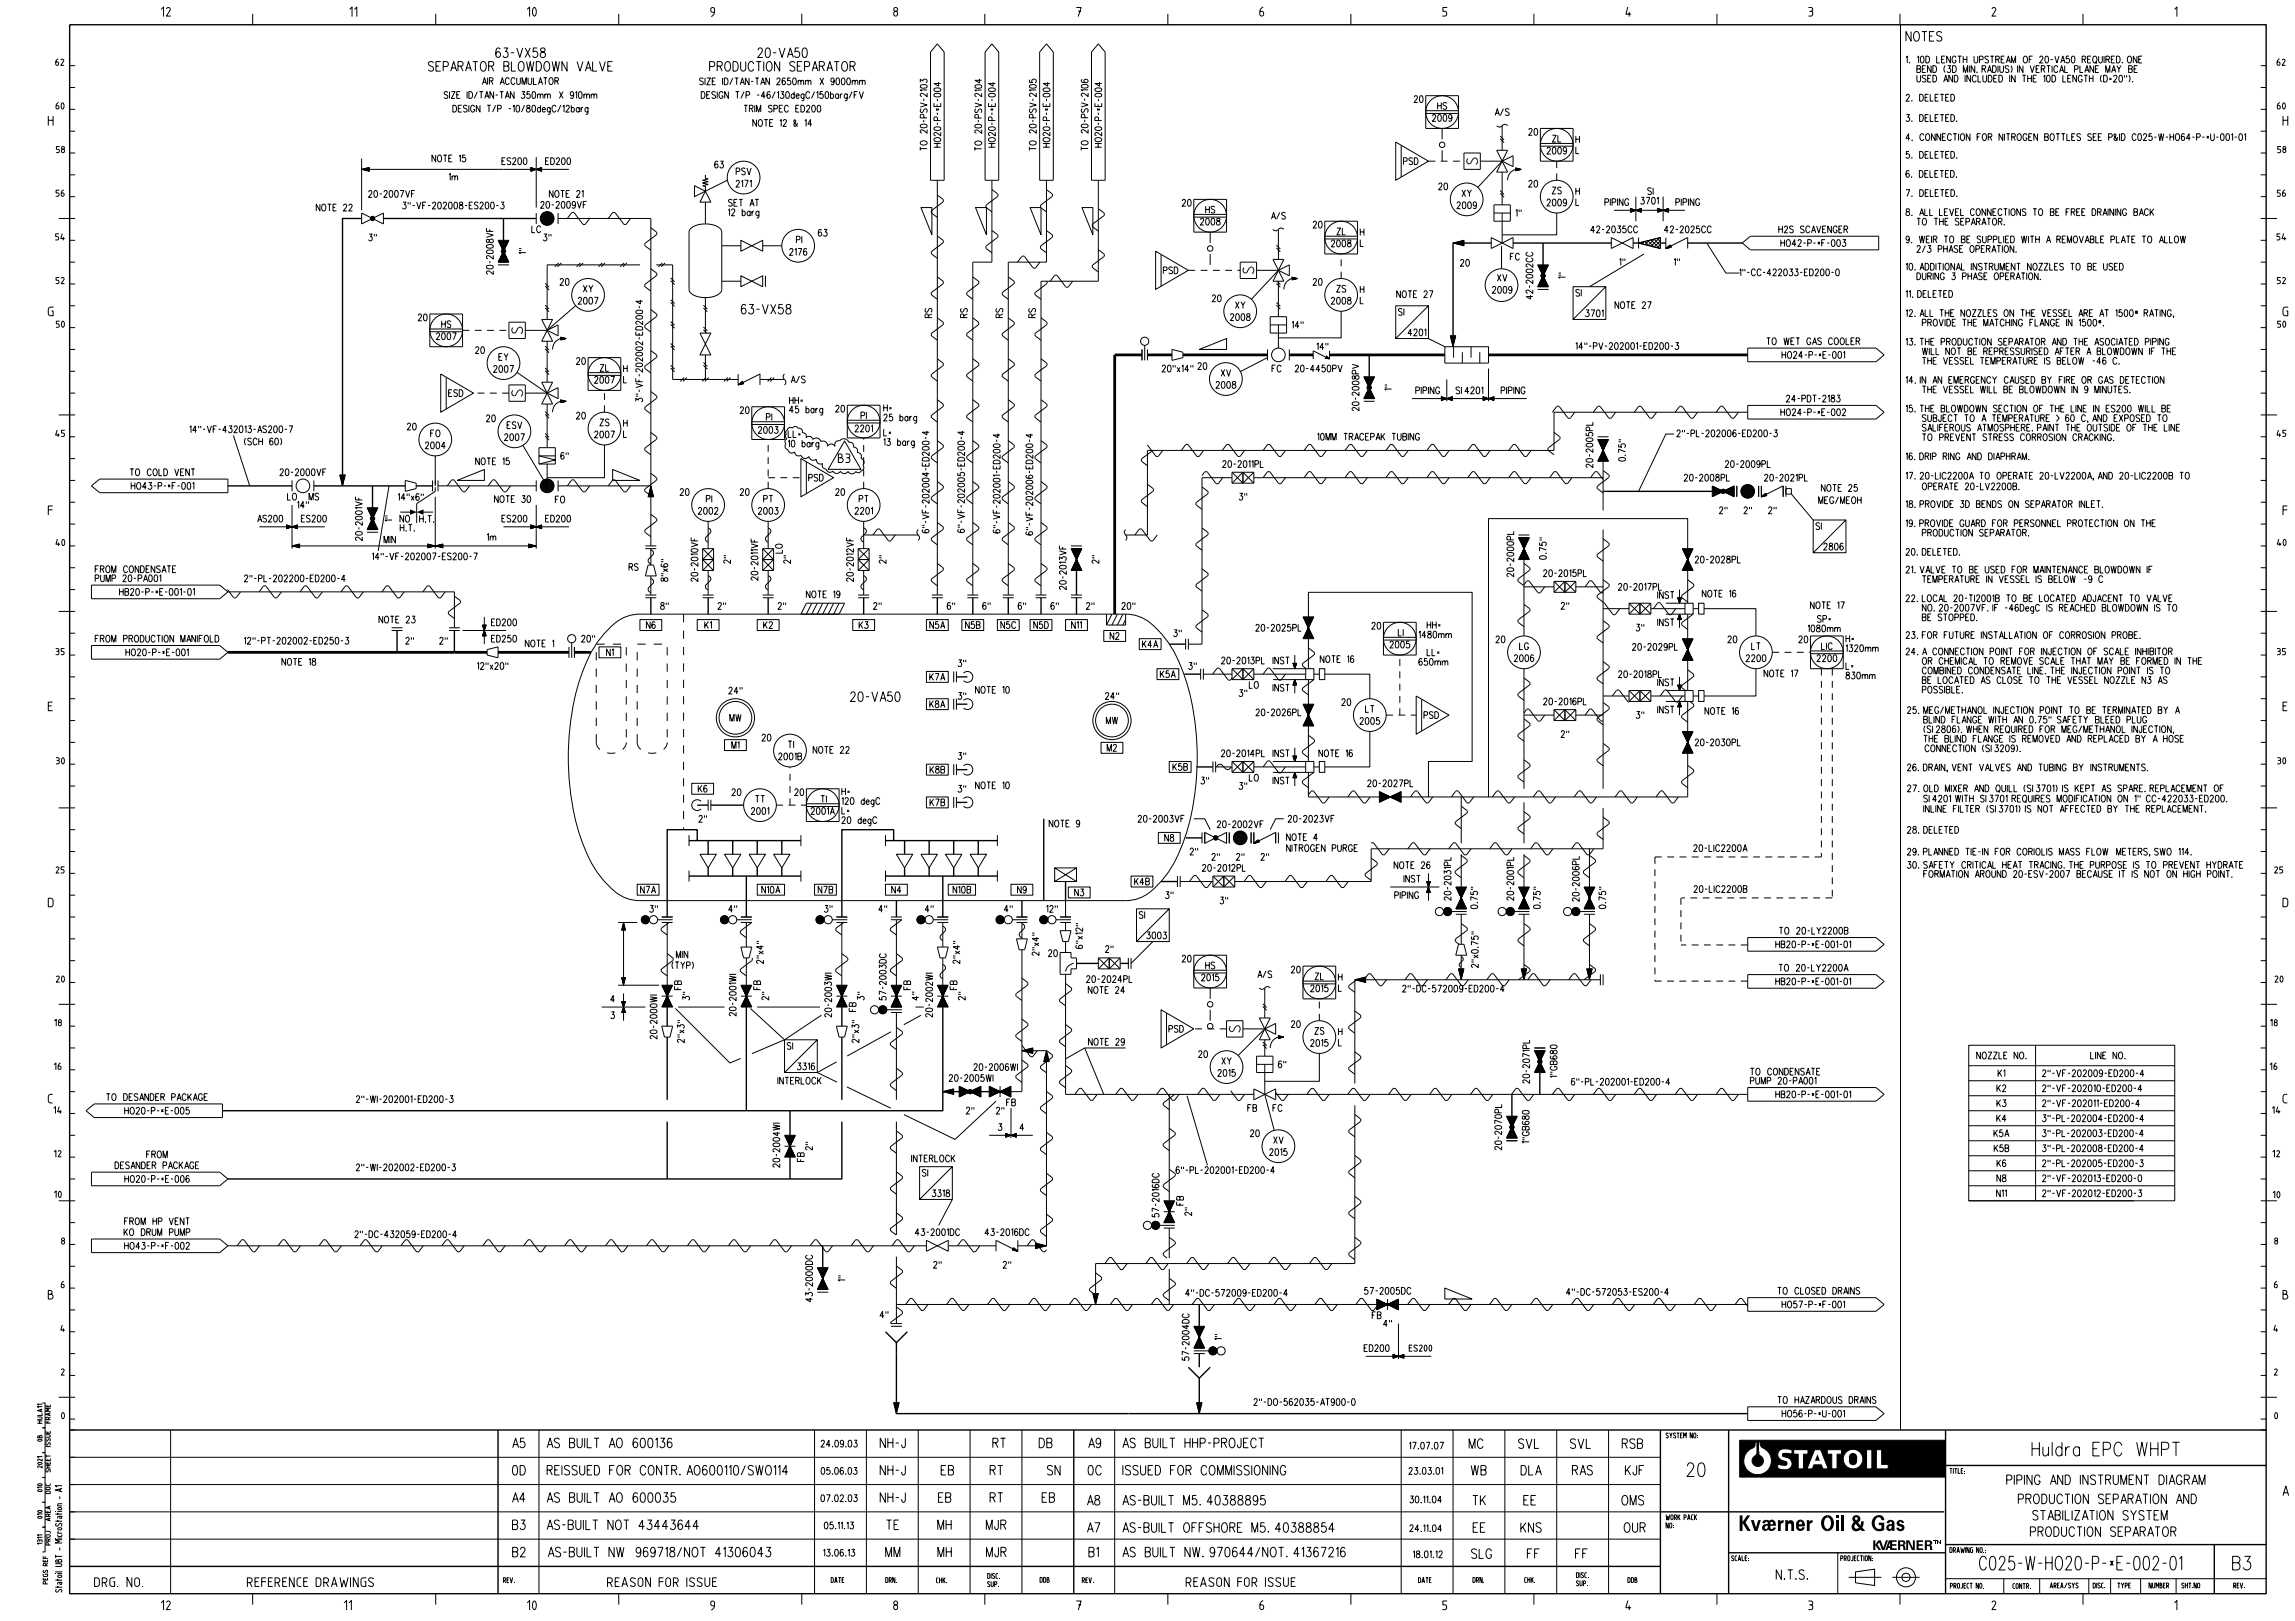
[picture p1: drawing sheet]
<svg xmlns="http://www.w3.org/2000/svg" width="841mm" height="594mm" viewBox="0 0 841 594" stroke-linecap="round" stroke-linejoin="round" font-family="sans-serif">
<defs><g id="words">
<g font-size="5">
<text x="744.6" y="533.5">Huldra EPC WHPT</text>
<text x="618.2" y="541.1">20</text>
<text x="725.4" y="575.3">C025-W-HO20-P-*E-002-01</text>
<text x="818.1" y="575.3">B3</text>
</g>
<g font-size="3.5">
<text x="59.1" y="6.1">12</text>
<text x="128.1" y="6.1">11</text>
<text x="193.2" y="6.1">10</text>
<text x="260.3" y="6.1">9</text>
<text x="327.3" y="6.1">8</text>
<text x="394.4" y="6.1">7</text>
<text x="461.5" y="6.1">6</text>
<text x="528.6" y="6.1">5</text>
<text x="595.6" y="6.1">4</text>
<text x="662.7" y="6.1">3</text>
<text x="729.8" y="6.1">2</text>
<text x="796.9" y="6.1">1</text>
<text x="698.4" y="15.1">NOTES</text>
<text x="181.7" y="21.1">63-VX58</text>
<text x="277.7" y="21.1">20-VA50</text>
<text x="157" y="26.1">SEPARATOR BLOWDOWN VALVE</text>
<text x="260" y="26.1">PRODUCTION SEPARATOR</text>
<text x="17.5" y="46">H</text>
<text x="836.4" y="46">H</text>
<text x="17.5" y="115.9">G</text>
<text x="271.7" y="115.1">63-VX58</text>
<text x="836.4" y="115.9">G</text>
<text x="307" y="169.7">B3</text>
<text x="17.5" y="188.7">F</text>
<text x="836.4" y="188.7">F</text>
<text x="311.6" y="257">20-VA50</text>
<text x="17.5" y="260.6">E</text>
<text x="836.4" y="260.6">E</text>
<text x="17.5" y="332.5">D</text>
<text x="836.4" y="332.5">D</text>
<text x="17.5" y="404.3">C</text>
<text x="836.4" y="404.3">C</text>
<text x="17.5" y="476.2">B</text>
<text x="836.4" y="476.2">B</text>
<text x="187.9" y="530.5">A5</text>
<text x="200.5" y="530.5">AS BUILT AO 600136</text>
<text x="322.6" y="530.5">NH-J</text>
<text x="363.8" y="530.5">RT</text>
<text x="380.8" y="530.5">DB</text>
<text x="399" y="530.5">A9</text>
<text x="411.5" y="530.5">AS BUILT HHP-PROJECT</text>
<text x="538.4" y="530.8">MC</text>
<text x="556.5" y="530.8">SVL</text>
<text x="575.5" y="530.8">SVL</text>
<text x="594.5" y="530.8">RSB</text>
<text x="187.8" y="540.5">0D</text>
<text x="200.5" y="540.5">REISSUED FOR CONTR. AO600110/SWO114</text>
<text x="322.6" y="540.5">NH-J</text>
<text x="344.9" y="540.5">EB</text>
<text x="362.8" y="540.5">RT</text>
<text x="383.8" y="540.5">SN</text>
<text x="398.8" y="540.5">0C</text>
<text x="411.5" y="540.5">ISSUED FOR COMMISSIONING</text>
<text x="539.1" y="540.5">WB</text>
<text x="557.4" y="540.5">DLA</text>
<text x="576.2" y="540.5">RAS</text>
<text x="595.6" y="540.5">KJF</text>
<text x="735.4" y="544">PIPING AND INSTRUMENT DIAGRAM</text>
<text x="187.8" y="550.5">A4</text>
<text x="200.5" y="550.5">AS BUILT AO 600035</text>
<text x="322.6" y="550.5">NH-J</text>
<text x="343.9" y="550.5">EB</text>
<text x="362.8" y="550.5">RT</text>
<text x="381.9" y="550.5">EB</text>
<text x="398.5" y="551.5">A8</text>
<text x="411.5" y="551.5">AS-BUILT M5. 40388895</text>
<text x="539.7" y="551.5">TK</text>
<text x="558.4" y="551.5">EE</text>
<text x="594.4" y="551.5">OMS</text>
<text x="739.6" y="551">PRODUCTION SEPARATION AND</text>
<text x="836.4" y="548.1">A</text>
<text x="744.9" y="557">STABILIZATION SYSTEM</text>
<text x="187.8" y="560.5">B3</text>
<text x="200.5" y="560.5">AS-BUILT NOT 43443644</text>
<text x="324.8" y="560.5">TE</text>
<text x="343.6" y="560.5">MH</text>
<text x="361.5" y="560.5">MJR</text>
<text x="398.5" y="561.5">A7</text>
<text x="411.5" y="561.5">AS-BUILT OFFSHORE M5. 40388854</text>
<text x="539.8" y="561.5">EE</text>
<text x="557.3" y="561.5">KNS</text>
<text x="595.2" y="561.5">OUR</text>
<text x="744" y="563">PRODUCTION SEPARATOR</text>
<text x="187.9" y="570.5">B2</text>
<text x="200.9" y="570.5">AS-BUILT NW 969718/NOT 41306043</text>
<text x="324.6" y="570.5">MM</text>
<text x="343.7" y="570.5">MH</text>
<text x="361.5" y="570.5">MJR</text>
<text x="399" y="570.5">B1</text>
<text x="411.5" y="570.5">AS BUILT NW. 970644/NOT. 41367216</text>
<text x="539.2" y="571.1">SLG</text>
<text x="559.7" y="571.1">FF</text>
<text x="577.3" y="571.1">FF</text>
<text x="34.5" y="581.5">DRG. NO.</text>
<text x="90.5" y="581.5">REFERENCE DRAWINGS</text>
<text x="222.5" y="581.5">REASON FOR ISSUE</text>
<text x="434.5" y="581.5">REASON FOR ISSUE</text>
<text x="650.9" y="578.8">N.T.S.</text>
<text x="59.1" y="590">12</text>
<text x="126.1" y="590">11</text>
<text x="193.2" y="590">10</text>
<text x="260.3" y="590">9</text>
<text x="327.3" y="590">8</text>
<text x="394.4" y="590">7</text>
<text x="461.5" y="590">6</text>
<text x="528.6" y="590">5</text>
<text x="595.6" y="590">4</text>
<text x="662.7" y="590">3</text>
<text x="729.8" y="590">2</text>
<text x="796.9" y="590">1</text>
</g>
<g font-size="2.5">
<text x="698.4" y="23.1">1. 10D LENGTH UPSTREAM OF 20-VA50 REQUIRED. ONE</text>
<text x="20.3" y="24.1">62</text>
<text x="700.1" y="26.6">BEND (3D MIN. RADIUS) IN VERTICAL PLANE MAY BE</text>
<text x="834.3" y="24.1">62</text>
<text x="176.8" y="31">AIR ACCUMULATOR</text>
<text x="256.4" y="31.1">SIZE ID/TAN-TAN 2650mm X 9000mm</text>
<text x="339.7" y="32.3" transform="rotate(-90 339.7 32.3)">03</text>
<text x="359.7" y="32.4" transform="rotate(-90 359.7 32.4)">04</text>
<text x="379.7" y="32.3" transform="rotate(-90 379.7 32.3)">05</text>
<text x="398.7" y="32.3" transform="rotate(-90 398.7 32.3)">06</text>
<text x="700.2" y="30.1">USED AND INCLUDED IN THE 10D LENGTH (D=20&quot;).</text>
<text x="20.4" y="40.1">60</text>
<text x="162.8" y="36.1">SIZE ID/TAN-TAN 350mm X 910mm</text>
<text x="166" y="41.1">DESIGN T/P -10/80degC/12barg</text>
<text x="257" y="36.1">DESIGN T/P -46/130degC/150barg/FV</text>
<text x="272.6" y="41.1">TRIM SPEC ED200</text>
<text x="344.7" y="39" transform="rotate(-90 344.7 39)">E-004</text>
<text x="364.7" y="39" transform="rotate(-90 364.7 39)">E-004</text>
<text x="518.2" y="37.6">20</text>
<text x="526.8" y="40.1">HS</text>
<text x="698.4" y="37.1">2. DELETED</text>
<text x="834.4" y="40.1">60</text>
<text x="275.9" y="46.3">NOTE 12 &amp; 14</text>
<text x="339.7" y="43.2" transform="rotate(-90 339.7 43.2)">PSV-21</text>
<text x="344.7" y="44.2" transform="rotate(-90 344.7 44.2)">P-*</text>
<text x="379.7" y="43.2" transform="rotate(-90 379.7 43.2)">PSV-21</text>
<text x="384.7" y="44.2" transform="rotate(-90 384.7 44.2)">P-*E-004</text>
<text x="524.9" y="44.5">2009</text>
<text x="547.9" y="42.3">A/S</text>
<text x="698.4" y="44.5">3. DELETED.</text>
<text x="339.7" y="48.8" transform="rotate(-90 339.7 48.8)">20-</text>
<text x="344.7" y="53.9" transform="rotate(-90 344.7 53.9)">HO20-</text>
<text x="359.7" y="48.9" transform="rotate(-90 359.7 48.9)">20-PSV-21</text>
<text x="364.7" y="53.9" transform="rotate(-90 364.7 53.9)">HO20-P-*</text>
<text x="379.7" y="48.8" transform="rotate(-90 379.7 48.8)">20-</text>
<text x="384.7" y="53.9" transform="rotate(-90 384.7 53.9)">HO20-</text>
<text x="398.7" y="48.8" transform="rotate(-90 398.7 48.8)">20-PSV-21</text>
<text x="403.7" y="53.9" transform="rotate(-90 403.7 53.9)">HO20-P-*E-004</text>
<text x="560.2" y="49.6">20</text>
<text x="568.9" y="52.1">ZL</text>
<text x="577.5" y="52.3">H</text>
<text x="698.4" y="51.5">4. CONNECTION FOR NITROGEN BOTTLES SEE P&amp;ID C025-W-HO64-P-*U-001-01</text>
<text x="20.5" y="56.1">58</text>
<text x="158.3" y="59.3">NOTE 15</text>
<text x="339.7" y="55.1" transform="rotate(-90 339.7 55.1)">TO</text>
<text x="359.7" y="55.2" transform="rotate(-90 359.7 55.2)">TO</text>
<text x="379.7" y="55.1" transform="rotate(-90 379.7 55.1)">TO</text>
<text x="398.7" y="55.1" transform="rotate(-90 398.7 55.1)">TO</text>
<text x="566.9" y="56.5">2009</text>
<text x="577.5" y="56.3">L</text>
<text x="698.4" y="58">5. DELETED.</text>
<text x="834.5" y="56.1">58</text>
<text x="183.9" y="60.3">ES200</text>
<text x="199.9" y="60.3">ED200</text>
<text x="261.9" y="61.6">63</text>
<text x="269.8" y="64.1">PSV</text>
<text x="514.3" y="60.3">PSD</text>
<text x="698.4" y="65">6. DELETED.</text>
<text x="164.5" y="66.1">1m</text>
<text x="269.7" y="68.6">2171</text>
<text x="527.2" y="69.6">20</text>
<text x="560.2" y="68.6">20</text>
<text x="568.8" y="71.1">ZS</text>
<text x="577.5" y="71.3">H</text>
<text x="603.8" y="71.3">SI</text>
<text x="698.4" y="72">7. DELETED.</text>
<text x="20.4" y="72.1">56</text>
<text x="115.9" y="77.3">NOTE 22</text>
<text x="135" y="72.3">20-2007VF</text>
<text x="147.5" y="76.6">3&quot;-VF-202008-ES200-3</text>
<text x="198.1" y="76.3">20-2009VF</text>
<text x="201.3" y="72.3">NOTE 21</text>
<text x="267" y="75.6">SET AT</text>
<text x="433.2" y="75.6">20</text>
<text x="533.9" y="76.5">2009</text>
<text x="535.7" y="72.1">XY</text>
<text x="566.9" y="75.5">2009</text>
<text x="577.5" y="75.3">L</text>
<text x="588.1" y="75.3">PIPING</text>
<text x="601.2" y="74.8">3701</text>
<text x="614.1" y="75.3">PIPING</text>
<text x="834.4" y="72.1">56</text>
<text x="266.9" y="79.1">12 barg</text>
<text x="439.8" y="82.5">2008</text>
<text x="441.8" y="78.1">HS</text>
<text x="465.9" y="80.3">A/S</text>
<text x="481.2" y="83.6">20</text>
<text x="555.5" y="79.3">1&quot;</text>
<text x="698.4" y="79">8. ALL LEVEL CONNECTIONS TO BE FREE DRAINING BACK</text>
<text x="700.3" y="82.5">TO THE SEPARATOR.</text>
<text x="20.3" y="88.1">54</text>
<text x="135.1" y="88.3">3&quot;</text>
<text x="194.9" y="85.3">LC</text>
<text x="199.1" y="88.3">3&quot;</text>
<text x="291.8" y="89.1">PI</text>
<text x="299.9" y="86.6">63</text>
<text x="489.9" y="86.1">ZL</text>
<text x="498.5" y="86.3">H</text>
<text x="582.9" y="85.3">42-2035CC</text>
<text x="609.9" y="85.3">42-2025CC</text>
<text x="651.8" y="85.3">H2S SCAVENGER</text>
<text x="698.4" y="89">9. WEIR TO BE SUPPLIED WITH A REMOVABLE PLATE TO ALLOW</text>
<text x="834.3" y="88.1">54</text>
<text x="192.7" y="93" transform="rotate(-90 192.7 93)">1</text>
<text x="192.7" y="91.9" transform="rotate(-90 192.7 91.9)">&quot;</text>
<text x="289.3" y="93.6">2176</text>
<text x="487.8" y="90.5">2008</text>
<text x="498.5" y="90.3">L</text>
<text x="553.5" y="95.3">FC</text>
<text x="652.6" y="90.3">HO42-P-*F-003</text>
<text x="700.3" y="92.5">2/3 PHASE OPERATION.</text>
<text x="180.7" y="100.5" transform="rotate(-90 180.7 100.5)">20-2008VF</text>
<text x="426.3" y="100.3">PSD</text>
<text x="535.2" y="97.6">20</text>
<text x="573.7" y="100.9" transform="rotate(-90 573.7 100.9)">&quot;</text>
<text x="593.5" y="97.3">1&quot;</text>
<text x="613.5" y="97.3">1&quot;</text>
<text x="637.5" y="101.1">1&quot;-CC-422033-ED200-0</text>
<text x="698.4" y="99">10. ADDITIONAL INSTRUMENT NOZZLES TO BE USED</text>
<text x="20.4" y="104.1">52</text>
<text x="205.2" y="104.6">20</text>
<text x="213.8" y="107.1">XY</text>
<text x="481.2" y="104.6">20</text>
<text x="489.8" y="107.1">ZS</text>
<text x="498.5" y="107.3">H</text>
<text x="546.9" y="107.5">2009</text>
<text x="548.7" y="103.1">XV</text>
<text x="573.7" y="102" transform="rotate(-90 573.7 102)">1</text>
<text x="700.2" y="102.5">DURING 3 PHASE OPERATION.</text>
<text x="834.4" y="104.1">52</text>
<text x="211.9" y="111.5">2007</text>
<text x="444.2" y="110.6">20</text>
<text x="452.7" y="113.1">XY</text>
<text x="487.8" y="111.5">2008</text>
<text x="498.5" y="111.3">L</text>
<text x="511.8" y="109.1">NOTE 27</text>
<text x="561.7" y="109.6" transform="rotate(-90 561.7 109.6)">42-2002CC</text>
<text x="577.5" y="108.6">SI</text>
<text x="591.8" y="113.1">NOTE 27</text>
<text x="698.4" y="109">11. DELETED</text>
<text x="153.2" y="117.6">20</text>
<text x="341.5" y="116.4" transform="rotate(-90 341.5 116.4)">RS</text>
<text x="354.5" y="116.4" transform="rotate(-90 354.5 116.4)">RS</text>
<text x="367.5" y="116.4" transform="rotate(-90 367.5 116.4)">RS</text>
<text x="379.5" y="116.4" transform="rotate(-90 379.5 116.4)">RS</text>
<text x="450.8" y="117.5">2008</text>
<text x="512.5" y="115.6">SI</text>
<text x="581" y="116.1">3701</text>
<text x="698.4" y="116">12. ALL THE NOZZLES ON THE VESSEL ARE AT 1500# RATING,</text>
<text x="701" y="119.5">PROVIDE THE MATCHING FLANGE IN 1500#.</text>
<text x="20.5" y="120.1">50</text>
<text x="159.9" y="124.5">2007</text>
<text x="161.9" y="120.1">HS</text>
<text x="473.5" y="120.3">14&quot;</text>
<text x="516" y="123.1">4201</text>
<text x="834.5" y="120.1">50</text>
<text x="174.2" y="129.6">20</text>
<text x="482.6" y="128.2">14&quot;</text>
<text x="577.5" y="128.1">14&quot;-PV-202001-ED200-3</text>
<text x="647.4" y="126.3">TO WET GAS COOLER</text>
<text x="653" y="131.3">HO24-P-*E-001</text>
<text x="698.4" y="126.5">13. THE PRODUCTION SEPARATOR AND THE ASOCIATED PIPING</text>
<text x="701" y="130">WILL NOT BE REPRESSURISED AFTER A BLOWDOWN IF THE</text>
<text x="180.9" y="136.5">2007</text>
<text x="182.8" y="132.1">EY</text>
<text x="211.2" y="133.6">20</text>
<text x="219.9" y="136.1">ZL</text>
<text x="228.5" y="136.3">H</text>
<text x="425.8" y="136.3">20&quot;x14&quot;</text>
<text x="438.9" y="135.4">20</text>
<text x="447.5" y="137.9">XV</text>
<text x="466.1" y="136.3">FC</text>
<text x="474.6" y="136.3">20-4450PV</text>
<text x="701.2" y="133.5">THE VESSEL TEMPERATURE IS BELOW -46 C.</text>
<text x="217.9" y="140.5">2007</text>
<text x="228.5" y="140.3">L</text>
<text x="289.9" y="140.3">A/S</text>
<text x="445.6" y="142.3">2008</text>
<text x="509.9" y="143" transform="rotate(-90 509.9 143)">1</text>
<text x="509.9" y="141.9" transform="rotate(-90 509.9 141.9)">&quot;</text>
<text x="698.4" y="140.5">14. IN AN EMERGENCY CAUSED BY FIRE OR GAS DETECTION</text>
<text x="701" y="144">THE VESSEL WILL BE BLOWDOWN IN 9 MINUTES.</text>
<text x="164.4" y="145.3">ESD</text>
<text x="235.5" y="147.3" transform="rotate(-90 235.5 147.3)">3&quot;-VF-202002-ED200-4</text>
<text x="289.3" y="148">HH=</text>
<text x="518.8" y="144.3">PIPING</text>
<text x="533.5" y="144.3">SI 4201</text>
<text x="550.1" y="144.3">PIPING</text>
<text x="654.6" y="147.3">24-PDT-2183</text>
<text x="178.2" y="154.6">20</text>
<text x="211.2" y="153.6">20</text>
<text x="271.2" y="151.6">20</text>
<text x="280.8" y="154.1">PI</text>
<text x="289.3" y="151.3">45 barg</text>
<text x="306.2" y="151">20</text>
<text x="315.5" y="153.5">PI</text>
<text x="323.8" y="150.7">H=</text>
<text x="323.8" y="154.2">25 barg</text>
<text x="498" y="150.5" transform="rotate(-90 498 150.5)">20-2008PV</text>
<text x="652.6" y="152.3">HO24-P-*E-002</text>
<text x="698.4" y="151">15. THE BLOWDOWN SECTION OF THE LINE IN ES200 WILL BE</text>
<text x="701.1" y="154.5">SUBJECT TO A TEMPERATURE &gt; 60 C, AND EXPOSED TO</text>
<text x="20.3" y="160.1">45</text>
<text x="69.5" y="158.6">14&quot;-VF-432013-AS200-7</text>
<text x="149.2" y="157.6">20</text>
<text x="157.8" y="160.1">FO</text>
<text x="184.9" y="161.5">2007</text>
<text x="185.8" y="157.1">ESV</text>
<text x="217.9" y="160.5">2007</text>
<text x="219.8" y="156.1">ZS</text>
<text x="228.5" y="156.3">H</text>
<text x="228.5" y="160.3">L</text>
<text x="277.9" y="158.8">2003</text>
<text x="288.8" y="160.3">LL=</text>
<text x="313.3" y="158.3">2201</text>
<text x="323.8" y="159.7">L=</text>
<text x="482.8" y="161.3">10MM TRACEPAK TUBING</text>
<text x="614.5" y="160.1">2&quot;-PL-202006-ED200-3</text>
<text x="701" y="158">SALIFEROUS ATMOSPHERE. PAINT THE OUTSIDE OF THE LINE</text>
<text x="701.1" y="161.5">TO PREVENT STRESS CORROSION CRACKING.</text>
<text x="834.3" y="160.1">45</text>
<text x="89.5" y="163.1">(SCH 60)</text>
<text x="155.8" y="164.5">2004</text>
<text x="288.8" y="163.8">10 barg</text>
<text x="323.8" y="163.2">13 barg</text>
<text x="595.7" y="166" transform="rotate(-90 595.7 166)">75&quot;</text>
<text x="174.3" y="170.3">NOTE 15</text>
<text x="205.5" y="168.3">6&quot;</text>
<text x="340.5" y="170.8" transform="rotate(-90 340.5 170.8)">ED200-4</text>
<text x="366.5" y="173.5" transform="rotate(-90 366.5 173.5)">-</text>
<text x="378.5" y="171.8" transform="rotate(-90 378.5 171.8)">ED200-4</text>
<text x="448" y="171.3">20-2011PL</text>
<text x="583.7" y="171.4" transform="rotate(-90 583.7 171.4)">20-2005PL</text>
<text x="595.7" y="169" transform="rotate(-90 595.7 169)">0.</text>
<text x="632.2" y="171.3">20-2009PL</text>
<text x="698.4" y="168.5">16. DRIP RING AND DIAPHRAM.</text>
<text x="47.7" y="174.3">TO COLD VENT</text>
<text x="48.1" y="179.3">HO43-P-*F-001</text>
<text x="102.6" y="174.3">20-2000VF</text>
<text x="296.3" y="176.3">PSD</text>
<text x="617.1" y="176.3">20-2008PL</text>
<text x="646.6" y="176.3">20-2021PL</text>
<text x="698.4" y="175.6">17. 20-LIC2200A TO OPERATE 20-LV2200A, AND 20-LIC2200B TO</text>
<text x="701.4" y="179.5">OPERATE 20-LV2200B.</text>
<text x="105.4" y="183.2">LO</text>
<text x="113.3" y="183.2">MS</text>
<text x="132.8" y="185.4" transform="rotate(-90 132.8 185.4)">VF</text>
<text x="145.9" y="183.4">14&quot;x6&quot;</text>
<text x="181.2" y="184.1">NOTE 30</text>
<text x="203.5" y="184.3">FO</text>
<text x="249.2" y="181.5">20</text>
<text x="258.8" y="184">PI</text>
<text x="271.2" y="181.5">20</text>
<text x="279.8" y="184">PT</text>
<text x="306.2" y="181.5">20</text>
<text x="314.8" y="184">PT</text>
<text x="454.1" y="183.2">3&quot;</text>
<text x="666.4" y="184.5">MEG/MEOH</text>
<text x="667.4" y="180">NOTE 25</text>
<text x="698.4" y="186">18. PROVIDE 3D BENDS ON SEPARATOR INLET.</text>
<text x="94.4" y="191.3">AS200</text>
<text x="109" y="186.2">14&quot;</text>
<text x="110.4" y="191.3">ES200</text>
<text x="143.6" y="191" transform="rotate(-90 143.6 191)">1</text>
<text x="143.6" y="189.9" transform="rotate(-90 143.6 189.9)">&quot;</text>
<text x="146.6" y="191.3">NO</text>
<text x="153.8" y="191.4">H.T.</text>
<text x="183.9" y="191.3">ES200</text>
<text x="199.9" y="191.3">ED200</text>
<text x="255.9" y="188.4">2002</text>
<text x="277.9" y="188.4">2003</text>
<text x="313.3" y="188.4">2201</text>
<text x="630" y="188.2">2&quot;</text>
<text x="639" y="188.2">2&quot;</text>
<text x="648" y="188.2">2&quot;</text>
<text x="145.7" y="194.7">H.T.</text>
<text x="340.5" y="195.2" transform="rotate(-90 340.5 195.2)">6&quot;-VF-202004-</text>
<text x="353.5" y="195.2" transform="rotate(-90 353.5 195.2)">6&quot;-VF-202005-ED200-4</text>
<text x="366.5" y="195.3" transform="rotate(-90 366.5 195.3)">6&quot;-VF-202001ED200-4</text>
<text x="378.5" y="196.1" transform="rotate(-90 378.5 196.1)">6&quot;-VF-202006-</text>
<text x="665.4" y="194">SI</text>
<text x="698.4" y="193">19. PROVIDE GUARD FOR PERSONNEL PROTECTION ON THE</text>
<text x="701" y="196.5">PRODUCTION SEPARATOR.</text>
<text x="20.4" y="200">40</text>
<text x="132.8" y="198.1" transform="rotate(-90 132.8 198.1)">20-2001</text>
<text x="140.7" y="199">MIN</text>
<text x="178.5" y="198">1m</text>
<text x="255.7" y="202.4" transform="rotate(-90 255.7 202.4)">0VF</text>
<text x="277.7" y="201.9" transform="rotate(-90 277.7 201.9)">1</text>
<text x="286.7" y="202.7" transform="rotate(-90 286.7 202.7)">LO</text>
<text x="312.7" y="202.4" transform="rotate(-90 312.7 202.4)">2VF</text>
<text x="566.7" y="202" transform="rotate(-90 566.7 202)">75&quot;</text>
<text x="668.3" y="201.5">2806</text>
<text x="698.4" y="203.5">20. DELETED.</text>
<text x="834.4" y="200">40</text>
<text x="34.9" y="209.8">FROM CONDENSATE</text>
<text x="136.4" y="205.1">14&quot;-VF-202007-ES200-7</text>
<text x="230.5" y="209">RS</text>
<text x="267.7" y="206.5" transform="rotate(-90 267.7 206.5)">2&quot;</text>
<text x="289.7" y="206.5" transform="rotate(-90 289.7 206.5)">2&quot;</text>
<text x="324.7" y="206.5" transform="rotate(-90 324.7 206.5)">2&quot;</text>
<text x="390.7" y="205.4" transform="rotate(-90 390.7 205.4)">3VF</text>
<text x="402.7" y="206.5" transform="rotate(-90 402.7 206.5)">2&quot;</text>
<text x="566.7" y="205" transform="rotate(-90 566.7 205)">0.</text>
<text x="621.2" y="206.3">20-2028PL</text>
<text x="698.4" y="210">21. VALVE TO BE USED FOR MAINTENANCE BLOWDOWN IF</text>
<text x="34.9" y="213.2">PUMP 20-PA001</text>
<text x="89.5" y="213.2">2&quot;-PL-202200-ED200-4</text>
<text x="244.7" y="213" transform="rotate(-90 244.7 213)">8&quot;x6&quot;</text>
<text x="255.7" y="213.1" transform="rotate(-90 255.7 213.1)">20-201</text>
<text x="277.7" y="212.7" transform="rotate(-90 277.7 212.7)">20-201VF</text>
<text x="312.7" y="213.1" transform="rotate(-90 312.7 213.1)">20-201</text>
<text x="554.7" y="211.4" transform="rotate(-90 554.7 211.4)">20-2000PL</text>
<text x="565.6" y="211.3">20-2015PL</text>
<text x="701.1" y="213.5">TEMPERATURE IN VESSEL IS BELOW -9 C</text>
<text x="43.8" y="218.2">HB20-P-*E-001-01</text>
<text x="295.5" y="219">NOTE 19</text>
<text x="390.7" y="216.1" transform="rotate(-90 390.7 216.1)">20-201</text>
<text x="593" y="216.3">20-2017PL</text>
<text x="607.5" y="219.3">INST</text>
<text x="623.8" y="218.8">NOTE 16</text>
<text x="698.4" y="220.5">22. LOCAL 20-TI2001B TO BE LOCATED ADJACENT TO VALVE</text>
<text x="242.1" y="223.3">8&quot;</text>
<text x="263.1" y="223.3">2&quot;</text>
<text x="285.1" y="223.3">2&quot;</text>
<text x="320.1" y="223.3">2&quot;</text>
<text x="347.1" y="223.3">6&quot;</text>
<text x="360.1" y="223.3">6&quot;</text>
<text x="373.1" y="223.3">6&quot;</text>
<text x="385.1" y="223.3">6&quot;</text>
<text x="398.1" y="223.3">2&quot;</text>
<text x="411.1" y="223.3">20&quot;</text>
<text x="572" y="223.2">2&quot;</text>
<text x="663.4" y="223">NOTE 17</text>
<text x="701.1" y="224">NO. 20-2007VF. IF -46DegC IS REACHED BLOWDOWN IS TO</text>
<text x="701.5" y="227.5">BE STOPPED.</text>
<text x="138.9" y="228.3">NOTE 23</text>
<text x="180.1" y="229.3">ED200</text>
<text x="236.9" y="230.3">N6</text>
<text x="258.3" y="230.3">K1</text>
<text x="279.8" y="230.3">K2</text>
<text x="314.8" y="230.3">K3</text>
<text x="340.7" y="230.3">N5A</text>
<text x="353.8" y="230.3">N5B</text>
<text x="366.8" y="230.3">N5C</text>
<text x="378.8" y="230.3">N5D</text>
<text x="392.7" y="230.3">N11</text>
<text x="430.1" y="233.3">3&quot;</text>
<text x="460.2" y="231.3">20-2025PL</text>
<text x="502.7" y="230.5">20</text>
<text x="512.4" y="233">LI</text>
<text x="520" y="233.8">1480mm</text>
<text x="523" y="230.3">HH=</text>
<text x="599.5" y="231.2">3&quot;</text>
<text x="607.5" y="229.3">INST</text>
<text x="662.5" y="231.5">1080mm</text>
<text x="666" y="228">SP=</text>
<text x="698.4" y="234">23. FOR FUTURE INSTALLATION OF CORROSION PROBE.</text>
<text x="34.9" y="235.3">FROM PRODUCTION MANIFOLD</text>
<text x="89.5" y="236">12&quot;-PT-202002-ED250-3</text>
<text x="148.7" y="236">2&quot;</text>
<text x="161.1" y="236">2&quot;</text>
<text x="180.1" y="235.3">ED250</text>
<text x="192.5" y="237">NOTE 1</text>
<text x="213.1" y="235.3">20&quot;</text>
<text x="406.8" y="234.3">N2</text>
<text x="418.7" y="237.3">K4A</text>
<text x="509.3" y="237.4">2005</text>
<text x="548.2" y="235.5">20</text>
<text x="556.9" y="238">LG</text>
<text x="598.2" y="238.3">20-2029PL</text>
<text x="633.2" y="235.5">20</text>
<text x="641.9" y="238">LT</text>
<text x="659.2" y="235.5">20</text>
<text x="667.5" y="238">LIC</text>
<text x="676.4" y="235.3">H=</text>
<text x="676.4" y="238.8">1320mm</text>
<text x="698.4" y="240">24. A CONNECTION POINT FOR INJECTION OF SCALE INHIBITOR</text>
<text x="20.4" y="240">35</text>
<text x="46.1" y="240.3">HO20-P-*E-001</text>
<text x="103.3" y="243.8">NOTE 18</text>
<text x="174.9" y="245.3">12&quot;x20&quot;</text>
<text x="222.3" y="240.3">N1</text>
<text x="351.1" y="244.3">3&quot;</text>
<text x="435.6" y="245.3">3&quot;</text>
<text x="447.6" y="243.3">20-2013PL</text>
<text x="466.5" y="243.3">INST</text>
<text x="483.8" y="242.8">NOTE 16</text>
<text x="520" y="243.8">650mm</text>
<text x="523" y="240.3">LL=</text>
<text x="554.9" y="242.4">2006</text>
<text x="639.8" y="242.4">2200</text>
<text x="665.8" y="242.4">2200</text>
<text x="676.4" y="245.3">L=</text>
<text x="701" y="243.5">OR CHEMICAL TO REMOVE SCALE THAT MAY BE FORMED IN THE</text>
<text x="834.4" y="240">35</text>
<text x="340.7" y="249.3">K7A</text>
<text x="425.2" y="248.3">K5A</text>
<text x="593.1" y="248.3">20-2018PL</text>
<text x="607.5" y="251.3">INST</text>
<text x="646.4" y="248">NOTE 17</text>
<text x="676.4" y="248.8">830mm</text>
<text x="700.9" y="247">COMBINED CONDENSATE LINE. THE INJECTION POINT IS TO</text>
<text x="701.1" y="250.5">BE LOCATED AS CLOSE TO THE VESSEL NOZZLE N3 AS</text>
<text x="267" y="254.3">24&quot;</text>
<text x="351.1" y="256.3">3&quot;</text>
<text x="357.5" y="254">NOTE 10</text>
<text x="405" y="256.3">24&quot;</text>
<text x="454.1" y="255.2">3&quot;</text>
<text x="457.8" y="252.2">LO</text>
<text x="466.5" y="253.3">INST</text>
<text x="701.4" y="254">POSSIBLE.</text>
<text x="340.7" y="259.3">K8A</text>
<text x="460.2" y="262.3">20-2026PL</text>
<text x="491.7" y="258.5">20</text>
<text x="500.4" y="261">LT</text>
<text x="521.8" y="263.3">PSD</text>
<text x="565.6" y="258.3">20-2016PL</text>
<text x="599.5" y="263.2">3&quot;</text>
<text x="607.5" y="261.3">INST</text>
<text x="624.8" y="261.8">NOTE 16</text>
<text x="698.9" y="261.5">25. MEG/METHANOL INJECTION POINT TO BE TERMINATED BY A</text>
<text x="267.5" y="264.3">MW</text>
<text x="405.4" y="265.3">MW</text>
<text x="498.3" y="265.4">2005</text>
<text x="701.5" y="268.5">(SI 2806). WHEN REQUIRED FOR MEG/METHANOL INJECTION,</text>
<text x="701.6" y="265">BLIND FLANGE WITH AN 0.75&quot; SAFETY BLEED PLUG</text>
<text x="268.2" y="274.3">M1</text>
<text x="279.2" y="271.5">20</text>
<text x="288.8" y="274">TI</text>
<text x="405.7" y="275.3">M2</text>
<text x="572" y="270.2">2&quot;</text>
<text x="621.1" y="273.3">20-2030PL</text>
<text x="701.5" y="272">THE BLIND FLANGE IS REMOVED AND REPLACED BY A HOSE</text>
<text x="705.4" y="275.5">CONNECTION (SI 3209).</text>
<text x="20.5" y="280">30</text>
<text x="285.3" y="278.4">2001B</text>
<text x="298" y="276">NOTE 22</text>
<text x="351.1" y="278.3">3&quot;</text>
<text x="447.5" y="277.3">20-2014PL</text>
<text x="466.5" y="277.3">INST</text>
<text x="483.3" y="277.3">NOTE 16</text>
<text x="834.5" y="280">30</text>
<text x="340.8" y="283.3">K8B</text>
<text x="429.8" y="282.3">K5B</text>
<text x="440.1" y="287.3">3&quot;</text>
<text x="457.8" y="286.2">LO</text>
<text x="466.5" y="287.3">INST</text>
<text x="698.9" y="282.5">26. DRAIN, VENT VALVES AND TUBING BY INSTRUMENTS.</text>
<text x="255.9" y="290.3">K6</text>
<text x="268.2" y="291.5">20</text>
<text x="291.2" y="291.5">20</text>
<text x="308.5" y="291.3">H=</text>
<text x="351.1" y="290.3">3&quot;</text>
<text x="357.5" y="289">NOTE 10</text>
<text x="454.1" y="289.2">3&quot;</text>
<text x="501.1" y="288.3">20-2027PL</text>
<text x="698.9" y="290.1">27. OLD MIXER AND QUILL (SI 3701) IS KEPT AS SPARE. REPLACEMENT OF</text>
<text x="701.6" y="293.9">SI 4201 WITH SI 3701 REQUIRES MODIFICATION ON 1&quot; CC-422033-ED200.</text>
<text x="275.3" y="298.4">2001</text>
<text x="276.8" y="294">TT</text>
<text x="297.2" y="298.4">2001A</text>
<text x="300.8" y="294">TI</text>
<text x="308.5" y="294.8">120 degC</text>
<text x="308.5" y="298.3">L=</text>
<text x="340.8" y="295.3">K7B</text>
<text x="701.5" y="297.6">INLINE FILTER (SI 3701) IS NOT AFFECTED BY THE REPLACEMENT.</text>
<text x="256.1" y="301.3">2&quot;</text>
<text x="308.5" y="301.8">20 degC</text>
<text x="384.5" y="303">NOTE 9</text>
<text x="417" y="301.3">20-2003VF</text>
<text x="446" y="303.3">20-2002VF</text>
<text x="472" y="301.3">20-2023VF</text>
<text x="698.9" y="305.4">28. DELETED</text>
<text x="426.8" y="308.3">N8</text>
<text x="471.5" y="308">NOTE 4</text>
<text x="436.1" y="313.3">2&quot;</text>
<text x="444.1" y="315.2">2&quot;</text>
<text x="453.1" y="315.2">2&quot;</text>
<text x="462.1" y="315.2">2&quot;</text>
<text x="471.5" y="312">NITROGEN PURGE</text>
<text x="531.7" y="317.2" transform="rotate(-90 531.7 317.2)">PL</text>
<text x="554.7" y="317.2" transform="rotate(-90 554.7 317.2)">PL</text>
<text x="620.6" y="312">20-LIC2200A</text>
<text x="698.9" y="313.4">29. PLANNED TIE-IN FOR CORIOLIS MASS FLOW METERS, SWO 114.</text>
<text x="20.4" y="320">25</text>
<text x="440.6" y="319.3">20-2012PL</text>
<text x="510.9" y="318.3">NOTE 26</text>
<text x="514.5" y="323.3">INST</text>
<text x="698.9" y="318.2">30. SAFETY CRITICAL HEAT TRACING. THE PURPOSE IS TO PREVENT HYDRATE</text>
<text x="701.6" y="321.5">FORMATION AROUND 20-ESV-2007 BECAUSE IT IS NOT ON HIGH POINT.</text>
<text x="833.4" y="320">25</text>
<text x="234.7" y="327.3">N7A</text>
<text x="279.2" y="327.3">N10A</text>
<text x="299.8" y="327.3">N7B</text>
<text x="326.8" y="327.3">N4</text>
<text x="349.3" y="327.3">N10B</text>
<text x="372.9" y="327.3">N9</text>
<text x="393.8" y="328.3">N3</text>
<text x="415.8" y="324.3">K4B</text>
<text x="427.1" y="329.3">3&quot;</text>
<text x="511.1" y="329.3">PIPING</text>
<text x="531.7" y="329.9" transform="rotate(-90 531.7 329.9)">20-2031</text>
<text x="541.5" y="330" transform="rotate(-90 541.5 330)">75&quot;</text>
<text x="554.7" y="329.9" transform="rotate(-90 554.7 329.9)">20-2001</text>
<text x="564.5" y="330" transform="rotate(-90 564.5 330)">75&quot;</text>
<text x="588.5" y="330" transform="rotate(-90 588.5 330)">75&quot;</text>
<text x="620.7" y="327">20-LIC2200B</text>
<text x="238.1" y="334.3">3&quot;</text>
<text x="267" y="334.3">4&quot;</text>
<text x="302.1" y="334.3">3&quot;</text>
<text x="322" y="334.3">4&quot;</text>
<text x="339" y="334.3">4&quot;</text>
<text x="368" y="334.3">4&quot;</text>
<text x="383.5" y="334.3">12&quot;</text>
<text x="447.1" y="331.2">3&quot;</text>
<text x="541.5" y="332.9" transform="rotate(-90 541.5 332.9)">0.</text>
<text x="564.5" y="332.9" transform="rotate(-90 564.5 332.9)">0.</text>
<text x="578.7" y="330.3" transform="rotate(-90 578.7 330.3)">20-2006PL</text>
<text x="588.5" y="332.9" transform="rotate(-90 588.5 332.9)">0.</text>
<text x="396.7" y="341.3" transform="rotate(-90 396.7 341.3)">2&quot;</text>
<text x="417.5" y="336.5">SI</text>
<text x="396.7" y="347.6" transform="rotate(-90 396.7 347.6)">6&quot;x1</text>
<text x="420.2" y="344">3003</text>
<text x="541.7" y="346.3" transform="rotate(-90 541.7 346.3)">75&quot;</text>
<text x="650.7" y="347.3">HB20-P-*E-001-01</text>
<text x="652" y="342.3">TO 20-LY2200B</text>
<text x="247.9" y="351">MIN</text>
<text x="279.7" y="353.1" transform="rotate(-90 279.7 353.1)">2&quot;x4&quot;</text>
<text x="351.7" y="353.1" transform="rotate(-90 351.7 353.1)">2&quot;x4&quot;</text>
<text x="380.7" y="350.1" transform="rotate(-90 380.7 350.1)">2&quot;x4&quot;</text>
<text x="384.2" y="350.5">20</text>
<text x="405.1" y="349">2&quot;</text>
<text x="433.2" y="352.5">20</text>
<text x="246.2" y="355">(TYP)</text>
<text x="269.7" y="359.6" transform="rotate(-90 269.7 359.6)">WI</text>
<text x="440.3" y="359.4">2015</text>
<text x="441.8" y="355">HS</text>
<text x="460.9" y="358.3">A/S</text>
<text x="473.2" y="356.5">20</text>
<text x="481.9" y="359">ZL</text>
<text x="490.5" y="359.3">H</text>
<text x="541.7" y="354.6" transform="rotate(-90 541.7 354.6)">2&quot;x0.</text>
<text x="651.9" y="355.9">TO 20-LY2200A</text>
<text x="20.5" y="360">20</text>
<text x="249.7" y="362.6" transform="rotate(-90 249.7 362.6)">FB</text>
<text x="278.7" y="362.6" transform="rotate(-90 278.7 362.6)">FB</text>
<text x="333.7" y="362.6" transform="rotate(-90 333.7 362.6)">FB</text>
<text x="350.7" y="362.6" transform="rotate(-90 350.7 362.6)">FB</text>
<text x="398.1" y="360">20-2024PL</text>
<text x="398.8" y="364">NOTE 24</text>
<text x="480.3" y="363.4">2015</text>
<text x="490.5" y="363.3">L</text>
<text x="514" y="363.5">2&quot;-DC-572009-ED200-4</text>
<text x="650.7" y="360.9">HB20-P-*E-001-01</text>
<text x="833.5" y="360">20</text>
<text x="223.8" y="367.3">4</text>
<text x="252.7" y="366.4" transform="rotate(-90 252.7 366.4)">3&quot;</text>
<text x="281.7" y="366.4" transform="rotate(-90 281.7 366.4)">2&quot;</text>
<text x="313.7" y="370.6" transform="rotate(-90 313.7 370.6)">FB</text>
<text x="316.7" y="366.4" transform="rotate(-90 316.7 366.4)">3&quot;</text>
<text x="324.7" y="366.5" transform="rotate(-90 324.7 366.5)">57-2003DC</text>
<text x="336.7" y="366.5" transform="rotate(-90 336.7 366.5)">4&quot;</text>
<text x="353.7" y="366.4" transform="rotate(-90 353.7 366.4)">2&quot;</text>
<text x="19.9" y="376">18</text>
<text x="223.8" y="373.3">3</text>
<text x="269.7" y="372.3" transform="rotate(-90 269.7 372.3)">20-2001</text>
<text x="304.7" y="372.7" transform="rotate(-90 304.7 372.7)">20-2003WI</text>
<text x="341.7" y="372.7" transform="rotate(-90 341.7 372.7)">20-2002WI</text>
<text x="473.2" y="376.5">20</text>
<text x="831.9" y="376">18</text>
<text x="240.7" y="380.7" transform="rotate(-90 240.7 380.7)">20-2000WI</text>
<text x="250.7" y="382.1" transform="rotate(-90 250.7 382.1)">2&quot;x3&quot;</text>
<text x="314.7" y="382.1" transform="rotate(-90 314.7 382.1)">2&quot;x3&quot;</text>
<text x="398.9" y="383">NOTE 29</text>
<text x="428.3" y="378.3">PSD</text>
<text x="480.3" y="383.4">2015</text>
<text x="481.8" y="379">ZS</text>
<text x="490.5" y="379.3">H</text>
<text x="490.5" y="383.3">L</text>
<text x="288.5" y="384.5">SI</text>
<text x="439.2" y="387.5">20</text>
<text x="560.5" y="384.2" transform="rotate(-90 560.5 384.2)">PL</text>
<text x="724.4" y="388">NOZZLE NO.</text>
<text x="766.1" y="388">LINE NO.</text>
<text x="19.8" y="392">16</text>
<text x="292.2" y="392">3316</text>
<text x="356.8" y="392.3">20-2006WI</text>
<text x="446.3" y="394.4">2015</text>
<text x="447.7" y="390">XY</text>
<text x="468.5" y="391.3">6&quot;</text>
<text x="570.6" y="394.9" transform="rotate(-90 570.6 394.9)">1GB680</text>
<text x="570.6" y="393.7" transform="rotate(-90 570.6 393.7)">&quot;</text>
<text x="641.4" y="393.9">TO CONDENSATE</text>
<text x="732.2" y="394.5">K1</text>
<text x="748.4" y="394.5">2&quot;-VF-202009-ED200-4</text>
<text x="831.8" y="392">16</text>
<text x="285" y="397.3">INTERLOCK</text>
<text x="347.8" y="396.3">20-2005WI</text>
<text x="560.5" y="397" transform="rotate(-90 560.5 397)">20-2071</text>
<text x="575.8" y="397.6">6&quot;-PL-202001-ED200-4</text>
<text x="641.4" y="397.3">PUMP 20-PA001</text>
<text x="731.8" y="400">K2</text>
<text x="748.4" y="400">2&quot;-VF-202010-ED200-4</text>
<text x="39" y="403.3">TO DESANDER PACKAGE</text>
<text x="130.5" y="404">2&quot;-WI-202001-ED200-3</text>
<text x="368.9" y="405.2">FB</text>
<text x="457.2" y="407.3">FB</text>
<text x="466.5" y="407.3">FC</text>
<text x="650.7" y="402.3">HB20-P-*E-001-01</text>
<text x="731.8" y="405.5">K3</text>
<text x="748.4" y="405.5">2&quot;-VF-202011-ED200-4</text>
<text x="19.7" y="408">14</text>
<text x="45.7" y="408.3">HO20-P-*E-005</text>
<text x="354.1" y="408.2">2&quot;</text>
<text x="365.1" y="408.2">2&quot;</text>
<text x="731.7" y="411">K4</text>
<text x="748.4" y="411">3&quot;-PL-202004-ED200-4</text>
<text x="832.7" y="408">14</text>
<text x="365.8" y="414.3">3</text>
<text x="373.8" y="414.3">4</text>
<text x="458.2" y="416.5">20</text>
<text x="466.7" y="419">XV</text>
<text x="560.3" y="418.9" transform="rotate(-90 560.3 418.9)">1GB680</text>
<text x="560.3" y="417.7" transform="rotate(-90 560.3 417.7)">&quot;</text>
<text x="730.7" y="416.5">K5A</text>
<text x="748.4" y="416.5">3&quot;-PL-202003-ED200-4</text>
<text x="19.8" y="424">12</text>
<text x="53.7" y="424.3">FROM</text>
<text x="294.7" y="425.6" transform="rotate(-90 294.7 425.6)">FB</text>
<text x="297.7" y="421.4" transform="rotate(-90 297.7 421.4)">2&quot;</text>
<text x="334" y="425.8">INTERLOCK</text>
<text x="465.3" y="423.4">2015</text>
<text x="550.3" y="421.4" transform="rotate(-90 550.3 421.4)">20-2070PL</text>
<text x="730.8" y="422">K5B</text>
<text x="748.4" y="422">3&quot;-PL-202008-ED200-4</text>
<text x="832.8" y="424">12</text>
<text x="42.2" y="428.3">DESANDER PACKAGE</text>
<text x="130.5" y="429">2&quot;-WI-202002-ED200-3</text>
<text x="285.7" y="427.8" transform="rotate(-90 285.7 427.8)">20-2004WI</text>
<text x="338" y="431">SI</text>
<text x="431" y="430">6&quot;-PL-202001-ED200-4</text>
<text x="731.8" y="427.5">K6</text>
<text x="748.4" y="427.5">2&quot;-PL-202005-ED200-3</text>
<text x="45.7" y="433.3">HO20-P-*E-006</text>
<text x="424.7" y="435.3" transform="rotate(-90 424.7 435.3)">6</text>
<text x="731.8" y="433">N8</text>
<text x="748.4" y="433">2&quot;-VF-202013-ED200-0</text>
<text x="19.9" y="438.9">10</text>
<text x="341.6" y="438.5">3318</text>
<text x="433.7" y="441.6" transform="rotate(-90 433.7 441.6)">FB</text>
<text x="731.6" y="438.5">N11</text>
<text x="748.4" y="438.5">2&quot;-VF-202012-ED200-3</text>
<text x="832.9" y="439">10</text>
<text x="45.7" y="448.8">FROM HP VENT</text>
<text x="424.7" y="446" transform="rotate(-90 424.7 446)">57-201 DC</text>
<text x="436.7" y="445.4" transform="rotate(-90 436.7 445.4)">2&quot;</text>
<text x="45.5" y="452.8">KO DRUM PUMP</text>
<text x="130" y="453.5">2&quot;-DC-432059-ED200-4</text>
<text x="335.4" y="452.8">43-2001DC</text>
<text x="361" y="452.8">43-2016DC</text>
<text x="22.4" y="456">8</text>
<text x="45.7" y="457.8">HO43-P-*F-002</text>
<text x="833.4" y="456">8</text>
<text x="342.1" y="464.7">2&quot;</text>
<text x="367.6" y="464.7">2&quot;</text>
<text x="22.3" y="472">6</text>
<text x="309.7" y="469.5" transform="rotate(-90 309.7 469.5)">1</text>
<text x="309.7" y="468.4" transform="rotate(-90 309.7 468.4)">&quot;</text>
<text x="833.3" y="472">6</text>
<text x="297.7" y="477" transform="rotate(-90 297.7 477)">43-2000DC</text>
<text x="434.5" y="475">4&quot;-DC-572009-ED200-4</text>
<text x="500" y="474.3">57-2005DC</text>
<text x="574" y="474.7">4&quot;-DC-572053-ES200-4</text>
<text x="651.4" y="474.3">TO CLOSED DRAINS</text>
<text x="653" y="479.3">HO57-P-*F-001</text>
<text x="322.5" y="483">4&quot;</text>
<text x="502.9" y="483.2">FB</text>
<text x="22.2" y="488">4</text>
<text x="447.7" y="491" transform="rotate(-90 447.7 491)">1</text>
<text x="447.7" y="489.9" transform="rotate(-90 447.7 489.9)">&quot;</text>
<text x="507" y="486.2">4&quot;</text>
<text x="833.2" y="488">4</text>
<text x="499.9" y="495.3">ED200</text>
<text x="516.3" y="495.3">ES200</text>
<text x="435.7" y="498.5" transform="rotate(-90 435.7 498.5)">57-2004DC</text>
<text x="22.3" y="504">2</text>
<text x="833.3" y="504">2</text>
<text x="459.5" y="515">2&quot;-DO-562035-AT900-0</text>
<text x="651.4" y="514.3">TO HAZARDOUS DRAINS</text>
<text x="22.4" y="520">0</text>
<text x="653.1" y="519.3">HO56-P-*U-001</text>
<text x="833.4" y="520">0</text>
<text x="300.9" y="530.3">24.09.03</text>
<text x="516.5" y="531">17.07.07</text>
<text x="300.9" y="540.3">05.06.03</text>
<text x="516.3" y="540.3">23.03.01</text>
<text x="300.8" y="550.3">07.02.03</text>
<text x="516.6" y="550.7">30.11.04</text>
<text x="302.1" y="560.3">05.11.13</text>
<text x="516.6" y="561.3">24.11.04</text>
<text x="301.7" y="570.3">13.06.13</text>
<text x="517.9" y="570.8">18.01.12</text>
</g>
<g font-size="2">
<text x="610.5" y="527">SYSTEM NO:</text>
<text x="714.4" y="540">TITLE:</text>
<text x="610.5" y="557">WORK PACK</text>
<text x="610.5" y="560">NO:</text>
<text x="714.4" y="569">DRAWING NO.:</text>
<text x="634.5" y="572">SCALE:</text>
<text x="674.4" y="572">PROJECTION:</text>
<text x="22.8" y="576.1" transform="rotate(-90 22.8 576.1)">lUBT - Mir Statin - A1</text>
<text x="184.4" y="580">REV.</text>
<text x="304.5" y="580">DATE</text>
<text x="324.5" y="580">DRN.</text>
<text x="343.1" y="580.1">CHK.</text>
<text x="361.8" y="578.5">DISC.</text>
<text x="361.8" y="581.5">SUP.</text>
<text x="381" y="579.9">DDB</text>
<text x="396.5" y="580">REV.</text>
<text x="519.7" y="580">DATE</text>
<text x="539.7" y="580">DRN.</text>
<text x="558.6" y="580">CHK.</text>
<text x="577.6" y="578.2">DISC.</text>
<text x="577.6" y="581.2">SUP.</text>
<text x="596.5" y="580">DDB</text>
<text x="751.2" y="582">AREA/SYS</text>
<text x="22.8" y="583.5" transform="rotate(-90 22.8 583.5)">Statoi</text>
<text x="714.6" y="582.1">PROJECT NO.</text>
<text x="737.6" y="582.2">CONTR.</text>
<text x="767" y="582">DISC.</text>
<text x="776" y="582">TYPE</text>
<text x="787.4" y="582">NUMBER</text>
<text x="799.4" y="582">SHT.NO</text>
<text x="818.4" y="582">REV.</text>
</g>
<g font-size="1.8">
<text x="15.5" y="515" transform="rotate(-90 15.5 515)">1</text>
<text x="15.5" y="521.7" transform="rotate(-90 15.5 521.7)">HULA1</text>
<text x="18.5" y="521.6" transform="rotate(-90 18.5 521.6)">FRAME</text>
<text x="15.5" y="528.2" transform="rotate(-90 15.5 528.2)">0B</text>
<text x="18.5" y="530.2" transform="rotate(-90 18.5 530.2)">ISUE</text>
<text x="18.5" y="529.6" transform="rotate(-90 18.5 529.6)">S</text>
<text x="15.5" y="538" transform="rotate(-90 15.5 538)">2021</text>
<text x="18.5" y="539.5" transform="rotate(-90 18.5 539.5)">SHEET</text>
<text x="15.5" y="544.5" transform="rotate(-90 15.5 544.5)">0</text>
<text x="15.5" y="546.7" transform="rotate(-90 15.5 546.7)">01</text>
<text x="18.5" y="547.4" transform="rotate(-90 18.5 547.4)">DOC</text>
<text x="15.5" y="556.5" transform="rotate(-90 15.5 556.5)">01</text>
<text x="15.5" y="554.3" transform="rotate(-90 15.5 554.3)">0</text>
<text x="18.5" y="557.4" transform="rotate(-90 18.5 557.4)">AREA</text>
<text x="15.5" y="562.9" transform="rotate(-90 15.5 562.9)">1</text>
<text x="15.5" y="566" transform="rotate(-90 15.5 566)">1</text>
<text x="18.5" y="566.3" transform="rotate(-90 18.5 566.3)">PROJ</text>
<text x="17.5" y="580.5" transform="rotate(-90 17.5 580.5)">PEGS REF</text>
</g>
</g></defs>
<g fill="none" stroke="#000" stroke-width=".37">
<path d="M92.6 5.1v4M159.7 5.1v4M226.7 5.1v4M293.8 5.1v4M343.5 16.1l2.5 3v47h-5v-47zM360.9 5.1v4M363.5 16.1l2.5 3v47h-5v-47zM383.5 16.1l2.5 3v47h-5v-47zM402.5 16.1l2.5 3v47h-5v-47zM428 5.1v4M495 5.1v4M562.1 5.1v4"/>
<path d="M629.2 5.1v4M696.2 5.1v4M696.4 9.1v514.9M763.3 5.1v4M25.5 32.1h2M25.5 24.1h2M522.5 35.1h12v12h-12zM828.4 32.1h2M828.4 24.1h2M25.5 56.1h2M25.5 48.1h2M25.5 40.1h2"/>
<path d="M132.5 58.1v19M196.5 57.6v18.5M511.5 52.1l12 7-12 7zM513.5 53.3v11.6M522.5 41.6h12M522.5 40.6h12M523.5 59.1h2.5M528 59.1h2.5M528.5 47.1v4M528.5 55.1v4M532.5 59.1h2.5M536.5 56.1h6v6h-6z"/>
<path d="M537.9 58.1l-.4 1 .3 .8 .6 .2 .7-.4 .8-1.5a.85 .85 0 0 1 1.3 0 1.47 1.47 0 0 1-.3 2.1M542.5 59.1h8M548.5 46.1a1.25 1.25 0 0 0 2 0M548.5 55.1h4l-4 8h4zM549.8 49.9l1.4 1.4M549.8 50.9l1.4 1.4M550.5 59.1l4-2v4zM550.5 59.1l-9 9.6M550.5 46.1v9M550.5 46.1a1.25 1.25 0 0 1 2 0M564.5 47.1h12v12h-12zM564.5 53.6h12"/>
<path d="M564.5 52.6h12M570.5 59.1v2.5M828.4 56.1h2M828.4 48.1h2M828.4 40.1h2M25.5 72.1h2M25.5 64.1h2M132.5 62.1l2.8-.7v1.4zM132.5 62.1h76M132.5 78.1v4l8-4v4zM132.8 62l-.2 .1M132.9 62l-.2 .1"/>
<path d="M133 61.9l-.2 .2M133.2 61.9l-.3 .3M133.4 61.8l-.4 .4 .3-.3M133.6 61.8l-.5 .4M133.7 61.8l-.5 .4M134 61.7l-.7 .6M134.1 61.7l-.6 .6M134.2 61.6l-.7 .7M134.4 61.6l-.8 .7M134.5 61.6l-.8 .8M134.6 61.5l-.8 .9M134.8 61.5l-.9 .9"/>
<path d="M135 61.4l-1.1 1M135.2 61.4l-1.1 1.1M135.3 61.4l-1.1 1.1 1.1-1.1M135.3 61.6l-.9 .9M135.3 61.7l-.8 .9M135.3 61.8l-.7 .8M135.3 61.9l-.7 .7M135.3 62l-.6 .6 .6-.5M135.3 62.2l-.4 .5M135.3 62.3l-.3 .4M135.3 62.4l-.3 .3M135.3 62.5l-.2 .2"/>
<path d="M135.3 62.6l-.1 .1M135.3 62.7v.1M194.5 61.9l.6-.3-.6 .4M194.5 61.4l2 .7-2 .7zM194.5 61.4h.1M194.6 61.4l-.1 .1M194.7 61.4l-.2 .2 .2-.2M194.8 61.5l-.3 .2M194.9 61.5l-.4 .3M194.9 61.5l-.4 .4 .5-.4M195.2 61.6l-.7 .5 .7-.5M195.3 61.6l-.8 .6"/>
<path d="M195.4 61.7l-.9 .6M195.5 61.7l-1 .7M195.6 61.7l-1.1 .8M195.7 61.8l-1.2 .8M195.8 61.8l-1.3 1 1.3-1M195.9 61.9l-1.2 .8M196 61.9l-1.1 .7M196.1 62.2l.3-.2-.5 .3M196.2 61.9l-1 .6M196.2 62l-.5 .4M196.3 62l-.5 .3M196.4 62.1l-.2 .1"/>
<path d="M196.5 62.1l2-.7v1.4zM196.5 78.1v4M196.6 62v.1M196.6 62l.3 .2M196.7 62l.7 .4M196.8 61.9l.8 .6M197.1 61.8l1.4 .9M197.4 61.8l1.1 .8M197.4 61.7l1.1 .8M197.5 61.7l1 .7M197.6 61.7l.9 .6M197.7 61.7l.8 .5"/>
<path d="M197.8 62.5l-.9-.6 1.3 .8M197.8 61.6l.7 .5-.7-.5M197.9 61.6l.6 .4M198.1 61.5l.4 .4-.5-.4M198.2 61.5l.3 .2M198.2 61.5l.3 .1M198.4 61.4l.1 .1M198.5 61.4h.1M204.5 78.1v4M254.5 68.1l4 2-4 2zM258.5 70.1l2 4h-4zM258.5 74.1v8"/>
<path d="M258.5 64.1v1.2l1 .3-2 .5 2 .5-2 .5 2 .5-2 .5 1 .2v1.8M266.5 66.1l-8 4M337.5 76.1h4v10zM343.5 71.5l2 1.5 .2 .5-.2 .6-4.2 3.2 .2 .9 2 1.5M343.5 66.1v151.9M357.5 76.1h4v10zM363.5 66.1v30h-7v121.9M363.5 69.5l2 1.5 .2 .8-4.2 3.3-.2 .5 .2 .5 2 1.6M377.5 76.1h4v10zM383.5 69.5l2 1.5 .2 .5-.2 .6-4.2 3.2 .2 .9 2 1.5M383.5 66.1v30h-14v121.9M396.5 76.1h4v10z"/>
<path d="M402.5 76.5l2 1.5 .2 .5-.2 .6-4.2 3.2 .2 .9 2 1.5M402.5 66.1v37h-21v114.9M437.5 73.1h12v12h-12zM437.5 79.6h12M437.5 78.6h12M547.5 75.1h6v6h-6zM547.5 78.1h6M549.8 69.9l1.4 1.4M549.8 70.9l1.4 1.4M550.5 63.1v12M550.5 78.1v11M555.5 61.6l2 .5-2 .5z"/>
<path d="M555.5 61.6h.1M555.6 61.6h.1M555.8 61.6l-.3 .2M556 61.7l-.5 .2M556 61.7a4.5 4.5 0 0 0-3.5 4.4M556.2 61.7l-.7 .4M556.3 61.8l-.8 .4 .8-.4M556.5 61.8l-1 .5M556.5 61.8l-1 .7M556.6 62.3l.6-.3-.7 .3M556.8 61.9l-1.2 .6M556.9 61.9l-1.1 .6"/>
<path d="M557 62l-.8 .4M557.1 62l-1.1 .4M557.3 62l-.4 .2M557.3 62.1h-.1M570.5 78.1v8h-20M570.5 63.6v2.5M591.5 77.1h26M597.5 76.7l.3-.2-.3 .2M597.5 76.4l2 .7-2 .7zM597.5 76.4h.1M597.6 76.4l-.1 .1M597.7 76.4l-.2 .2"/>
<path d="M597.9 76.5l-.4 .3M598 76.5l-.5 .4M598 77.6l1-.7-1.2 .8M598.1 76.6l-.6 .4M598.2 76.6l-.7 .6M598.3 76.7l-.8 .6M598.4 76.7l-.9 .7M598.5 76.7l-1 .8M598.7 76.8l-1.2 .8M598.7 76.8l-1.2 .9M598.8 76.8l-1.3 1M598.8 76.8l-1.2 .9"/>
<path d="M598.9 77.3l.4-.3-.6 .3M599.1 76.9l-.9 .6M599.2 77.2l.2-.2-.4 .2M599.2 77l-.7 .4M599.4 77l-.1 .1M599.5 77.1l2-.7v1.4zM599.5 72.1v9M599.6 77l.3 .2M599.6 77.1l.1 .1M599.6 77l.4 .3M599.7 77l.6 .4M599.9 76.9l1 .7"/>
<path d="M600 76.9l1 .7M600.2 76.8l1.3 .9-1.3-.9M600.3 76.8l1.2 .8M600.4 76.7l1.1 .8M600.4 77.4l-.6-.5 .8 .6M600.5 76.7l1 .6M600.6 76.7l.9 .6M600.7 76.6l.8 .6-.8-.6M600.8 76.6l.7 .4M600.9 76.6l.6 .4M601 76.5l.5 .4M601.1 76.5l.4 .3"/>
<path d="M601.2 76.5l.3 .2M601.3 77.7l-1.3-.8 1.4 .9M601.4 76.4h.1M601.5 76.4h-.3l.3 .2M607.5 76.4l2 .7-2 .7zM607.5 76.4h.1M607.6 76.4l-.1 .1M607.7 76.5l-.2 .1M607.8 76.5l-.3 .2M607.9 76.5l-.4 .3M607.9 76.5l-.4 .4M608 76.6l-.5 .4"/>
<path d="M608.1 76.6l-.6 .5M608.3 76.6l-.8 .6M608.4 76.7l-.9 .6M608.5 76.7l-1 .7M608.5 76.7l-1 .8 1.1-.8M608.6 77.4l.6-.4-.9 .5M608.7 76.8l-1.2 .9M608.8 76.8l-1.3 1M608.9 77.3l.4-.3-.6 .3M608.9 76.9l-1.3 .8M609 76.9l-1 .7M609 76.9l-1.1 .7"/>
<path d="M609.3 77.1l-.1 .1M609.3 77l-.3 .2M609.5 77.1l2-.7v1.4zM609.5 72.1v9M609.5 77l.1 .1M609.7 77l.6 .4M609.7 77.2l-.2-.2 .5 .3M609.8 76.9l.6 .5M609.9 76.9l1.1 .7M610.1 76.8l1.3 1M610.2 76.8l1.3 .9-1.3-.9M610.3 76.7l1.2 .8"/>
<path d="M610.4 76.7l1.1 .7M610.5 76.7l1 .6M610.6 76.7l.9 .6M610.6 77.5l-.8-.6 .9 .6M610.7 76.6l.8 .6M610.8 76.6l.7 .5M610.9 76.6l.6 .4M611 76.5l.5 .4M611.1 76.5l.4 .3-.4-.3M611.2 77.7l-1.2-.8 1.3 .8M611.2 76.5l.3 .1M611.3 76.4l.2 .1"/>
<path d="M611.4 76.4h.1M828.4 72.1h2M828.4 64.1h2M21.5 80.1h6M25.5 96.1h2M25.5 88.1h2M182.5 88.1h4l-4 8h4zM182.5 97.1h4M182.7 88.2l1.8 .9 1.8-.9-3.6 7.8 1.8-.9 1.8 .9zM182.9 88.3h3.2l-3.2 7.6h3.2zM183.1 88.5l2.8 7.2h-2.8l2.8-7.2zM183.3 88.7h2.4l-1.2 3.4z"/>
<path d="M183.5 88.9l2 6.4h-2l2-6.4zM183.7 89.1h1.6l-1.6 6h1.6zM183.9 89.3h1.2l-1.2 5.6h1.2zM184.1 89.5h.8l-.8 5.2h.8zM184.3 89.7l.4 4.8h-.4l.4-4.8zM184.5 92.1l1.2 3.4h-2.4zM184.5 88.1v8M204.5 80.1h34v119.9M204.7 96.4l-1.4 1.4M205.7 96.4l-1.4 1.4M207.9 80l1.5-2 .8-.1 3.3 4.2 .5 .2 .6-.2 1.5-2.1M212.7 96.4l-1.4 1.4"/>
<path d="M213.7 96.4l-1.4 1.4M220.7 96.4l-1.4 1.4M221.7 96.4l-1.4 1.4M222.9 80l1.5-2 .8-.1 3.3 4.2 .5 .2 .6-.2 1.5-2.1M228.7 96.4l-1.4 1.4M229.7 96.4l-1.4 1.4M234.5 97.1h-34v20M238.5 98.5l2 1.5 .2 .5-.2 .6-4.2 3.2 .2 .9 2 1.5M238.5 83.5l2 1.5 .2 .5-.2 .6-4.2 3.2 .2 .9 2 1.5M240.5 97.1h6v42h24M242.7 96.4l-1.4 1.4M243.7 96.4l-1.4 1.4"/>
<path d="M253.1 83.8a9.2 9.2 0 0 1 11 .2l.4 1.1v21a4.8 4.8 0 0 1-5 2.9 7.2 7.2 0 0 1-6.9-2.4l-.1-21.5zM264.5 90.1h7M271.5 88.1l8 4v-4l-8 4zM279.5 90.1h7M343.5 86.5l2 1.5 .2 .5-.2 .6-4.2 3.2 .2 .9 2 1.5M363.5 84.5l2 1.5 .2 .8-4.2 3.3-.2 .5 .2 .5 2 1.6M381.1 96l-1.5 2.1-.6 .2-.5-.2-3.3-4.2-.8 .1-1.5 2M383.5 84.5l2 1.5 .2 .5-.2 .6-4.2 3.2 .2 .9 2 1.5M402.5 91.5l2 1.5 .2 .5-.2 .6-4.2 3.2 .2 .9 2 1.5M423.5 92.1l12 7-12 7zM425.5 93.3v11.6M435.5 99.1h2.5"/>
<path d="M440 99.1h2.5M443.5 85.1v4M443.5 93.1v4M444.5 99.1h2.5M449 99.1h2.5M453.5 99.1h1M454.5 96.1h6v6h-6zM455.9 98.1l-.4 1 .3 .8 .6 .2 .7-.4 .8-1.5a.85 .85 0 0 1 1.3 0 1.47 1.47 0 0 1-.3 2.1M460.5 99.1h8M466.5 84.1a1.25 1.25 0 0 0 2 0M466.5 95.1h4l-4 8h4zM467.8 89.9l1.4 1.4"/>
<path d="M467.8 90.9l1.4 1.4M468.5 84.1v11M468.5 99.1l-9.9 10.6M468.5 84.1a1.25 1.25 0 0 1 2 0M468.5 99.1l4-2v4zM485.5 86.6h12M485.5 81.1h12v12h-12zM485.5 87.6h12M491.5 95.1v2.5M491.5 99.6v2.5M532.5 89.1l4-1v2zM532.7 89l-.1 .1"/>
<path d="M532.8 89l-.1 .1M533 88.9l-.2 .2M533.2 88.9l-.3 .3M533.4 88.8l-.4 .4M533.6 88.8l-.5 .4M533.8 88.7l-.5 .6M534 88.7l-.6 .6M534.2 88.6l-.7 .7M534.3 88.6l-.7 .7M534.5 88.5l-.8 .9M534.7 88.5l-.9 .9M534.9 88.4l-1 1"/>
<path d="M535.1 88.4l-1.1 1.1M535.3 88.4l-1.1 1.1M535.5 88.3l-1.2 1.2M535.7 88.3l-1.3 1.2M535.9 88.2l-1.4 1.4M536 88.2l-1.4 1.4M536.2 88.1l-1.5 1.5M536.4 88.1l-1.6 1.6M536.5 88.2l-1.5 1.5M536.5 88.3l-1.4 1.4M536.5 88.5l-1.3 1.2M536.5 88.6l-1.2 1.2"/>
<path d="M536.5 88.7l-1.1 1.1M536.5 88.9l-1 .9M536.5 89l-.9 .9M536.5 89.2l-.8 .7M536.5 89.3l-.6 .6M536.5 89.4l-.5 .5M536.5 89.6l-.4 .4M536.5 89.7l-.3 .3M536.5 89.9l-.2 .1M536.5 90l-.1 .1M546.5 87.1l8 4v-4l-8 4zM550.2 90.1v8.4"/>
<path d="M563.5 97.1h4l-4 8h4zM563.7 97.2l3.6 7.8-1.8-.9-1.8 .9 3.6-7.8-1.8 .9zM563.9 97.3h3.2l-3.2 7.6h3.2zM564.1 97.5l2.8 7.2h-2.8l2.8-7.2zM564.3 97.7h2.4l-2.4 6.8h2.4zM564.5 97.9h2l-2 6.4h2zM564.7 98.1l1.6 6h-1.6l1.6-6zM564.9 98.3h1.2l-1.2 5.6h1.2zM565.1 98.5l.8 5.2h-.8l.8-5.2zM565.3 98.7h.4l-.4 4.8h.4zM565.5 97.1v8M590.5 87.1l8 4v-4l-8 4z"/>
<path d="M600.5 89.1l8-2v4zM600.5 87.1v4M600.6 89l-.1 .1M601.6 88.8l.7 .7M602.5 93.1l-20 12M602.5 88.6l-.8 .8M602.7 88.5l1.5 1.5M603.8 88.2l2.3 2.3M604.4 88.1l-1.6 1.5M605 87.9l3 3M606.1 87.6l2.4 2.4M606.2 87.6l-2.3 2.3"/>
<path d="M607.2 87.4l1.3 1.2M608.1 87.1l-3 3.1M608.4 87.1l.1 .1M608.5 88.2l-2.3 2.3M608.5 89.6l-1.2 1.2M610.5 91.1l1.5-1.4 .5 .9zM610.5 91.1l1.6-1.3 .3 .7zM610.5 91.1l1.7-1.1 .1 .4zM610.5 87.1v4M612.1 89.9l-1.6 1.2M612.2 90.1l-1.7 1M612.4 90.5l-1.9 .6"/>
<path d="M618.5 91.1v-4l-8 4M625.5 89.1l6.9 11h5.1M638.5 89.1l2.9-2.5h47v5h-47zM828.4 96.1h2M828.4 88.1h2M828.4 80.1h6M25.5 104.1h2M25.5 112.1h2M157.5 115.1h12v12h-12zM186.5 118.1h6v6h-6zM198.5 117.1h4l-4 8h4zM199.8 111.9l1.4 1.4"/>
<path d="M199.8 112.9l1.4 1.4M199.8 103.9l1.4 1.4M199.8 104.9l1.4 1.4M211 112l-10.5 9.1M238.5 113.5l2 1.5 .2 .5-.2 .6-4.2 3.2 .2 .8 2 1.6M245.8 117.8l1.4 1.5M245.8 118.9l1.4 1.4M245.8 109.9l1.4 1.4M245.8 110.8l1.4 1.5M245.8 101.9l1.4 1.4M245.8 102.9l1.4 1.4M257.8 112.9l1.4 1.4"/>
<path d="M257.8 111.9l1.4 1.4M257.8 119.8l1.4 1.5M258.5 109.1v13M264.5 103.1h7M271.5 101.1l8 4v-4l-8 4zM280.5 101.1v4M343.5 116.5l2 1.5 .2 .5-.2 .6-4.2 3.2 .2 .9 2 1.5M343.5 101.5l2 1.5 .2 .5-.2 .6-4.2 3.2 .2 .9 2 1.5M356.5 116.5l2 1.5 .2 .5-.2 .6-4.2 3.2 .2 .9 2 1.5M356.5 101.5l2 1.5 .2 .5-.2 .6-4.2 3.2 .2 .9 2 1.5M369.5 116.5l2 1.5 .2 .5-.2 .6-4.2 3.2 .2 .9 2 1.5M369.5 101.5l2 1.5 .2 .5-.2 .6-4.2 3.2 .2 .9 2 1.5"/>
<path d="M381.5 116.5l2 1.5 .2 .5-.2 .6-4.2 3.2 .2 .9 2 1.5M383.6 103.1l.1 .5-.2 .5-4.2 3.2 .2 .9 2 1.5M393.1 103l-1.5 2.1-.6 .2-.5-.2-3.3-4.2-.8 .1-1.5 2M465.5 119.1h6M465.5 116.1h6v6h-6zM467.8 110.8l1.4 1.5M467.8 111.9l1.4 1.4M467.8 103.9l1.4 1.4M468 103.1l1.2 1.2M468.5 103.1v13M468.5 119.1v8.5M473.5 101.6l2 .5-2 .5z"/>
<path d="M473.5 101.6h.1M473.6 101.6h-.1M473.7 101.6l-.2 .1M473.8 101.6l-.3 .2M473.9 101.7l-.4 .2M474 101.7l-.5 .2M474.1 101.7a4.5 4.5 0 0 0-3.6 4.4M474.2 102.4l.8-.4-.9 .4M474.2 101.7l-.7 .4M474.3 101.8l-.8 .5M474.6 101.8l-1.1 .6 1.1-.6M474.8 101.9l-1.3 .7 1.4-.7"/>
<path d="M474.8 102.2l.4-.2-.6 .3M475 101.9l-1.2 .6M475.1 102l-.8 .3M475.3 102l-.4 .2M475.3 102l-.3 .2M475.3 102.1h-.1M491.5 114.1v9.7h-23M523.5 112.1l-12 12h12v-12h-12v12M563.5 106.1h4M588.5 105.1l-12 12h12v-12h-12v12M828.4 104.1h2M828.4 112.1h2"/>
<path d="M25.5 136.1h2M25.5 128.1h2M25.5 120.1h2M157.5 121.6h12M157.5 120.6h12M161.5 137.1l12 7-12 7zM163.5 138.3v11.6M169.5 121.1h2.5M174 121.1h2.5M178.5 121.1h2.5M183 121.1h2.5M187.9 120.1l-.4 1 .3 .8 .6 .2 .7-.4 .8-1.5a.85 .85 0 0 1 1.3 0 1.47 1.47 0 0 1-.3 2.1"/>
<path d="M189.4 136.5l11.1 7.6M192.5 121.1h8M199.8 134.8l1.4 1.5M199.8 135.8l1.4 1.5M199.8 126.8l1.4 1.5M199.8 127.8l1.4 1.5M200.5 121.1l4-2v4zM200.5 125.1v15M205.5 123.6l2 .5-2 .5zM205.5 124.1a4 4 0 0 0-3 4M205.5 123.6h.2M205.5 123.6h.1"/>
<path d="M205.7 124.5l1.2-.6-1.4 .6M205.8 123.6l-.3 .2 .3-.2M205.8 123.6l-.3 .3 .4-.2M206 123.7l-.5 .3M206.2 123.7l-.7 .4M206.3 123.7l-.8 .4M206.4 123.8l-.9 .4M206.5 123.8l-1 .5 1.1-.5M206.7 123.9l-1.2 .6M207 123.9l-1.2 .6M207.1 124.2l.3-.2-.5 .2M207.2 124l-1 .4"/>
<path d="M207.2 124l-.5 .3M207.3 124l-.5 .2M207.4 124.1h-.2M215.5 131.1h12v12h-12zM215.5 137.6h12M215.5 136.6h12M238.5 128.5l2 1.5 .2 .5-.2 .6-4.2 3.2 .2 .8 2 1.5M245.8 133.8l1.4 1.5M245.8 134.8l1.4 1.5M245.8 125.8l1.4 1.5M245.8 126.8l1.4 1.5M250.7 138.3l-1.4 1.5"/>
<path d="M251.7 138.3l-1.4 1.5M256.5 122.1h4l-4 8h4zM257.8 120.8l1.2 1.3M257.8 133.8l1.4 1.5M257.8 132.8l1.4 1.5M258.5 130.1v9M258.7 138.3l-1.4 1.5M259.7 138.3l-1.4 1.5M266.7 138.3l-1.4 1.5M267.7 138.3l-1.4 1.5M270.5 137.1v4l8-4v4M271.8 139.9l.5 .2-.5-.1"/>
<path d="M271.9 139.8l.3 .1M272 139.8h.1M272 139.7h.1M278.5 139.1h9M282.7 138.3l-1.4 1.5M283.7 138.3l-1.4 1.5M287.5 137.1a1.25 1.25 0 0 0 0 2M287.5 139.1a1.25 1.25 0 0 1 0 2M343.5 131.5l2 1.5 .2 .5-.2 .6-4.2 3.2 .2 .8 2 1.5M356.5 131.5l2 1.5 .2 .5-.2 .6-4.2 3.2 .2 .8 2 1.5M369.5 131.5l2 1.5 .2 .5-.2 .6-4.2 3.2 .2 .8 2 1.5M381.5 131.5l2 1.5 .2 .5-.2 .6-4.2 3.2 .2 .8 2 1.5"/>
<path d="M418.5 128.1v4M419.5 126.6v5.5M420.5 128.1v4M429.5 128.1l4 1v2l-4 1zM439.5 128.1l10-4v4zM464.5 128.1v4M464.5 131.1l-9.9 5.1M472.5 128.1v4M486 130.4l1.1 1.1-1.6-.2 .7-.2zM486.2 130.6l.7 .8-1.1-.1 .6-.1zM486.3 130.8l.4 .5h-.6M487.2 128.6v3l-6-3v3"/>
<path d="M499.7 138.1l4 8h-4l4-8zM499.9 138.2l1.8 .9 1.8-.9-3.6 7.8 1.8-.9 1.8 .9zM500.1 138.3h3.2l-3.2 7.6h3.2zM500.3 138.5l2.8 7.2h-2.8l2.8-7.2zM500.5 138.7l2.4 6.8h-2.4l2.4-6.8zM500.7 138.9h2l-2 6.4h2zM500.9 139.1h1.6l-1.6 6h1.6zM501.1 139.3l1.2 5.6h-1.2l1.2-5.6zM501.3 139.5l.8 5.2h-.8l.8-5.2zM501.5 139.7h.4l-.4 4.8h.4zM501.7 138.1v8M523.5 124.1l6 3"/>
<path d="M529.5 127.1h16v6h-16zM530.2 139.1v8M531.5 123.1h2l-1 4zM531.5 123.1l1.6 1.6M531.5 123.3l1.5 1.5M531.6 123.5l1.4 1.4M531.6 123.1l1.5 1.5M531.6 123.7l1.4 1.3M531.7 123.8l1.2 1.3M531.7 124l1.2 1.2M531.7 123.1l1.4 1.4M531.8 124.2l1.1 1.2"/>
<path d="M531.8 124.4l1.1 1.1M531.8 124.6l1 1M531.9 123.1l1.2 1.2M531.9 124.8l.9 .9M531.9 125l.9 .8M532 125.2l.7 .7M532 123.1l1.2 1.1M532 125.4l.7 .6M532.1 125.5l.6 .6M532.1 125.7l.6 .6M532.1 123.1l1.1 1M532.2 125.9l.4 .5"/>
<path d="M532.2 126.1l.4 .4M532.3 126.3l.3 .3M532.3 123.1l.9 .9M532.3 126.5l.2 .2M532.4 126.7l.1 .1M532.4 126.9h.1M532.4 123.1l.9 .8M532.6 123.1l.7 .7M532.7 127.1v4M532.7 123.1l.6 .6M532.8 123.1l.5 .4M533 123.1l.4 .3"/>
<path d="M533.1 123.1l.3 .2M533.3 123.1l.1 .1M533.4 123.1h.1M535.9 129.1v4M539.1 127.1v4M542.3 129.1v4M545.5 135.1v12M640.5 127.6h46.9l3 2.5-3 2.5h-46.9zM828.4 136.1h2M828.4 128.1h2M828.4 120.1h2M21.5 152.1h6"/>
<path d="M25.5 144.1h2M85.5 159.6l6 18.5M175 144.1h2.5M179.5 144.1h2.5M184 144.1h2.5M186.5 141.1h6v6h-6zM187.9 143.1l-.4 1 .3 .8 .6 .2 .7-.4 .8-1.5a.85 .85 0 0 1 1.3 0 1.47 1.47 0 0 1-.3 2.1M192.5 144.1h8M198.5 140.1h4l-4 8h4zM199.8 158.8l1.4 1.5M199.8 159.8l1.4 1.5M199.8 150.8l1.4 1.5"/>
<path d="M199.8 151.8l1.4 1.5M200.5 144.1l4-2v4zM200.5 148.1v16M205.5 146.6l2 .5-2 .5zM205.5 147.1a4 4 0 0 0-3 4M205.5 146.6h.1M205.7 146.6h-.2M205.8 146.6l-.3 .2 .3-.2M205.8 146.6l-.3 .3 .4-.2M206 146.7l-.5 .3M206.1 146.7l-.6 .3M206.2 146.7l-.7 .4"/>
<path d="M206.3 146.8l-.8 .4M206.4 146.8l-.9 .4M206.5 146.8l-1 .6M206.8 146.9l-1.3 .6M207 146.9l-1.3 .6M207 146.9l-.9 .5M207.1 147.2l.3-.2-.5 .2M207.1 147l-.9 .4M207.2 147l-.5 .3M207.3 147l-.8 .3M207.4 147.1h-.2M221.5 144.1v2.5"/>
<path d="M221.5 148.6v2.5M238.5 158.5l2 1.5 .2 .5-.2 .6-4.2 3.2 .2 .8 2 1.5M238.5 143.5l2 1.5 .2 .5-.2 .6-4.2 3.2 .2 .8 2 1.5M270.5 141.1l1.6-1.4 .4 .9zM270.6 140.9l.2 .1M270.7 141h-.2M270.8 140.8l.5 .1M270.9 140.7l.6 .1M271 140.9h-.3l.2 .1M271 140.6l.7 .2M271.1 140.5l.8 .2M271.2 140.9l-.4-.1 .3 .1"/>
<path d="M271.2 140.4l.8 .3M271.2 140.4l1 .3M271.3 140.3l1 .4M271.4 140.3l1 .3M271.5 140.2l1 .4M272.3 140.2l-.7-.1 .8 .3M275.5 149.1h12v12h-12zM275.5 155.6h12M275.5 154.6h12M288.9 156.9l.6-.3 .9 .3a1.19 1.19 0 0 1 1.1-.6 1.19 1.19 0 0 1 1 .7 1.24 1.24 0 0 1 1.3 .3 1.24 1.24 0 0 1 .2 1.3 1.25 1.25 0 0 1 1.2 .5 1.25 1.25 0 0 1 .2 1.3 1.46 1.46 0 0 1 1.5-.5 1.46 1.46 0 0 1 1 1.1 1.65 1.65 0 0 1 1.7-.5 1.65 1.65 0 0 1 1.2 1.3 1.69 1.69 0 0 1 1.7 .1 1.69 1.69 0 0 1 .7 1.6 1.52 1.52 0 0 1 1.4-.8 1.52 1.52 0 0 1 1.4 .9 1.51 1.51 0 0 1 .2-1.6 1.51 1.51 0 0 1 1.5-.5 1.86 1.86 0 0 1 1.9-.7 1.86 1.86 0 0 1 1.4 1.3 1.39 1.39 0 0 1 1.4 .4 1.39 1.39 0 0 1 .3 1.4 1.33 1.33 0 0 1 1.3 .5 1.33 1.33 0 0 1 .1 1.4 1.44 1.44 0 0 1 1.4 .7 1.44 1.44 0 0 1 0 1.5 1.43 1.43 0 0 1 1.1 1 1.43 1.43 0 0 1-.4 1.5 1.2 1.2 0 0 1 .3 1.2 1.2 1.2 0 0 1-.9 .8 1.09 1.09 0 0 1-.9 .7 1.09 1.09 0 0 1-1.1-.4 1.61 1.61 0 0 1-1.4 .8 1.61 1.61 0 0 1-1.5-.8 1.54 1.54 0 0 1-1.4 .8 1.54 1.54 0 0 1-1.3-.9 1.54 1.54 0 0 1-1.4 .8 1.54 1.54 0 0 1-1.4-.9 1.47 1.47 0 0 1-1.5 .4 1.47 1.47 0 0 1-1-1.2 1.3 1.3 0 0 1-1.2-.6 1.3 1.3 0 0 1 0-1.3 1.61 1.61 0 0 1-1.7-.1 1.61 1.61 0 0 1-.7-1.6 1.56 1.56 0 0 1-1.6 .4 1.56 1.56 0 0 1-1-1.3 1.7 1.7 0 0 1-1.7 .7 1.7 1.7 0 0 1-1.3-1.2 1.44 1.44 0 0 1-1.5 .1 1.44 1.44 0 0 1-.8-1.3 1.45 1.45 0 0 1-1.5 .4 1.45 1.45 0 0 1-1-1.2 1.28 1.28 0 0 1-1-.9 1.28 1.28 0 0 1 .3-1.3 1.03 1.03 0 0 1-.3-1 1.03 1.03 0 0 1 .7-.8 .98 .98 0 0 1-.6-.8 .98 .98 0 0 1 .4-.9l-.3-.8zM310.5 148.5h12v12h-12zM310.5 155h12"/>
<path d="M310.5 154h12M343.5 146.5l2 1.5 .2 .5-.2 .6-4.2 3.2 .2 .8 2 1.5M356.5 146.5l2 1.5 .2 .5-.2 .6-4.2 3.2 .2 .8 2 1.5M369.5 146.5l2 1.5 .2 .5-.2 .6-4.2 3.2 .2 .8 2 1.5M381.5 146.5l2 1.5 .2 .5-.2 .6-4.2 3.2 .2 .8 2 1.5M499.7 147.1h4M517.5 146.1h42M528.2 145.4l2 .7-2 .7zM528.2 146l.6-.4-.6 .4M528.2 145.4h.1M528.3 145.4l-.1 .1M528.4 145.4l-.2 .2"/>
<path d="M528.7 145.5l-.5 .3M528.9 145.6l-.7 .6M529.1 145.7l-.9 .6M529.2 145.7l-1 .7M529.2 145.7l-1 .8M529.3 146.3l.6-.3-.9 .4M529.3 145.8l-1.1 .8M529.4 145.8l-1.2 .9M529.5 145.8l-1.3 .9M529.6 145.9l-1.3 .8M529.7 145.9l-1.1 .7M529.9 146.2l.2-.2-.4 .2"/>
<path d="M529.9 146l-.4 .3M530 146l-.4 .3M530.1 146l-.1 .1M530.2 146.1l2-.7v1.4zM530.3 146.1l.2 .1M530.5 145.9l.8 .5M530.6 145.9l.8 .6M530.6 146.2l-.3-.2 .4 .3M530.6 145.9l1 .6M530.8 145.8l1.4 .9M530.9 146.3l-.5-.3 .8 .4M530.9 145.8l1.3 .9-1.3-.9"/>
<path d="M531 145.8l1.2 .8M531.1 145.7l1.1 .8M531.2 145.7l1 .7M531.3 145.7l.9 .6M531.4 145.6l.8 .6M531.4 145.6l.8 .5M531.5 145.6l.7 .4M531.6 145.5l.6 .4M531.7 145.5l.5 .4M531.7 146.6l-1-.7 1.2 .7M531.8 145.5l.4 .3M531.9 145.5l.3 .2"/>
<path d="M532.2 145.4h.1M532.2 145.4h-.2l.2 .2M543.5 145.4l2 .7-2 .7zM543.5 145.4h.1M543.6 145.4l-.1 .2M543.7 145.4l-.2 .2M543.9 145.5l-.4 .3M543.9 145.5l-.4 .4 .5-.4M544 145.5l-.5 .5M544.2 145.6l-.7 .6 .7-.6M544.3 145.7l-.8 .6M544.5 145.7l-1 .7"/>
<path d="M544.5 145.7l-1 .8M544.7 145.8l-1.2 .8M544.8 145.8l-1.3 .9M544.8 146.3l.4-.3-.7 .4M544.9 145.9l-1.1 .7M545 146.2l.3-.2-.4 .3M545.1 145.9l-1.1 .6M545.3 146.1l-.1 .1M545.5 146.1l2-.7v1.4zM545.6 146.1l.1 .1M545.9 146.2l-.3-.2 .4 .3M545.9 145.9l1.1 .7"/>
<path d="M545.9 145.9l1 .6M546 145.9l1.3 .8M546.1 145.8l1.3 .9M546.2 146.3l-.5-.3 .6 .3M546.2 145.8l1.3 .9M546.3 145.8l1.2 .8M546.4 145.7l1.1 .8M546.5 146.4l-.7-.5 .8 .5M546.5 145.7l1 .6M546.6 145.6l.9 .6M546.7 145.6l.8 .5M547 145.5l.5 .4-.5-.4"/>
<path d="M547.1 145.5l.4 .3M547.2 145.4l.3 .2M547.4 145.4h.1M547.5 146l-.7-.4 .7 .4M547.5 145.4h-.2l.2 .2M568.9 151.1l1.5-2.1 .5-.2 .6 .3 3.2 4.1 .9-.1 1.5-2M569.5 158.5l2 1.5 .2 .8-4.2 3.3-.3 .5 .2 .5 2.1 1.5M583.9 151.1l1.5-2.1 .5-.2 .6 .3 3.2 4.1 .8-.1 1.5-2M598.9 151.1l1.5-2.1 .5-.2 .6 .3 3.2 4.1 .8-.1 1.5-2M613.5 159h-3l-10 21.1M613.9 151.1l1.5-2.1 .5-.2 .6 .3 3.2 4.1 .8-.1 1.5-2M628.9 151.1l1.5-2.1 .5-.2 .6 .3 3.2 4.1 .8-.1 1.5-2"/>
<path d="M640.5 151.1h-71v14h-149v30.9h-8M640.5 148.6h46.9l3 2.5-3 2.5h-46.9zM828.4 144.1h2M828.4 152.1h6M25.5 168h2M25.5 160.1h2M25.5 176.1h2M33.5 178.1l3-2.6h47v5h-47zM107 176.1v4M115 176.1v4M124.5 174.1h2l-1 4zM124.5 174.1l1.6 1.6"/>
<path d="M124.6 174.3l1.5 1.5M124.6 174.5l1.4 1.4M124.6 174l1.5 1.6M124.7 174.7l1.3 1.3M124.7 174.8l1.3 1.3M124.8 175l1.2 1.2M124.8 174l1.4 1.4M124.8 175.2l1.1 1.2M124.9 175.4l1 1.1M124.9 175.6l1 1M124.9 174l1.3 1.3M124.9 175.8l.9 .9"/>
<path d="M125 176l.8 .8M125 176.2l.8 .7M125 174l1.2 1.2M125.1 176.4l.7 .6M125.1 176.5l.6 .6M125.2 176.7l.5 .6M125.2 174l1 1.1M125.2 176.9l.5 .5M125.3 177.1l.4 .4M125.3 177.3l.3 .3M125.3 174l1 1M125.4 177.5l.2 .2"/>
<path d="M125.4 177.7l.2 .1M125.5 177.9h.1M125.5 174l.8 .9M125.6 174l.7 .8M125.8 174l.6 .7M125.9 174l.5 .5M126 174l.4 .4M126.2 174l.2 .3M126.3 174l.2 .2M126.5 174v.1M142.6 178.1l-4 23.8M148.5 176.1l4 .9v2l-4 1.1z"/>
<path d="M158.5 176.1v4M159.5 167.1v11M159.5 178.5v1.6l-6.8 4.5v7.1M160.5 176.1v4M160.5 178.1h36M163.9 178l1.5-2 .8-.1 3.3 4.2 .5 .2 .6-.2 1.5-2.1M167.5 176.1l10-4.1v4.1zM178.9 178l1.5-2 .8-.1 3.3 4.2 .5 .2 .6-.2 1.5-2.1M191.6 163.2l8.9 14.9v-8.1M196.5 176.1v4M197.5 164.1h6v5.9h-6zM203.5 167.1h-6l6 1.5-6 1.4"/>
<path d="M204.5 176.1v4M204.5 178.1h34M207.9 178l1.5-2 .8-.1 3.3 4.2 .5 .2 .6-.2 1.5-2.1M221.5 163.1v11.9h-21M222.9 178l1.5-2 .8-.1 3.3 4.2 .5 .2 .6-.2 1.5-2.1M224.5 172l10 4.1h-10zM238 180l1.3 1.3M238 179.9l1.3 1.2M238.1 179.7l1.1 1.2M238.1 179.6l1.1 1.1M238.1 179.5l1 1M238.2 179.4l.9 .9"/>
<path d="M238.2 179.3l.8 .8M238.2 179.2l.8 .7M238.2 179.1l.7 .6M238.3 179l.6 .6M238.3 178.8l.5 .6M238.3 178.7l.5 .5M238.4 178.6l.3 .4M238.4 178.5l.3 .3M238.4 178.4l.2 .2M238.4 178.3l.2 .1M238.5 178.2h.1M238.5 173.5l2 1.5 .2 .5-.2 .6-4.2 3.2 .2 .8 2 1.5"/>
<path d="M238.5 178.1l1 3.9h-2zM281.5 175h2.5M281.5 163.1v2.5M281.5 167.6v2.4M281.5 172v2.6M281.5 176.6v2.4M286 175h2.5M290.5 175h2.5M293.5 168l12 7-12 7zM295.5 169.2v11.6M309.5 161.6l6 10.4h-12zM316.5 160.5v.6"/>
<path d="M316.5 163.1v2.5M316.5 167.6v2.4M316.5 172v2.6M316.5 176.6v2.4M343.5 176.5l2 1.5 .2 .5-.2 .5-4.2 3.3 .2 .8 2 1.5M343.5 161.5l2 1.5 .2 .5-.2 .6-4.2 3.2 .2 .8 2 1.5M356.5 176.5l2 1.5 .2 .5-.2 .5-4.2 3.3 .2 .8 2 1.5M356.5 161.5l2 1.5 .2 .5-.2 .6-4.2 3.2 .2 .8 2 1.5M369.5 176.5l2 1.5 .2 .5-.2 .5-4.2 3.3 .2 .8 2 1.5M369.5 161.5l2 1.5 .2 .5-.2 .6-4.2 3.2 .2 .8 2 1.5M381.5 176.5l2 1.5 .2 .5-.2 .5-4.2 3.3 .2 .8 2 1.5M381.5 161.5l2 1.5 .2 .5-.2 .6-4.2 3.2 .2 .8 2 1.5"/>
<path d="M420.5 177.5l2 1.5 .2 .5-.2 .5-4.2 3.3 .2 .8 2 1.5M420.5 163.1l3.2 4.1 .9-.1 1.5-2M422.5 165.1l-4.2 3.2 .2 .8 2 1.5M432.9 165.1l1.5-2.1 .5-.2 .6 .3 3.2 4.1 .9-.1 1.5-2M440.5 174.3l.9-1.3 .8-.1 3.3 4.2 .5 .2 .6-.2 1.5-2M440.5 178.5l2 1.5 .2 .8-4.2 3.2-.3 .6 .3 .5 2 1.5M447.9 165.1l1.5-2.1 .5-.2 .6 .3 3.2 4.1 .9-.1 1.5-2M451.5 173.1h8M451.5 173.1l4 3.9M451.5 175h-11v61h-5M451.5 173.1v3.9M451.5 177h8"/>
<path d="M455.5 173.1l4 3.9M455.5 173.1v3.9M455.5 173.1l-4 3.9M459.5 173.1v3.9M459.5 175h128M459.5 173.1l-4 3.9M462.9 165.1l1.5-2.1 .5-.2 .6 .3 3.2 4.1 .9-.1 1.5-2M471.1 175l-1.6 2.1-.5 .2-.5-.3-3.3-4.1-.8 .1-1.5 2M477.9 165.1l1.5-2.1 .5-.2 .6 .3 3.2 4.1 .9-.1 1.5-2M486.1 175l-1.6 2.1-.5 .2-.5-.3-3.3-4.1-.8 .1-1.5 2M492.9 165.1l1.5-2.1 .5-.2 .6 .3 3.2 4.1 .9-.1 1.5-2M501.1 175l-1.6 2.1-.5 .2-.5-.3-3.3-4.1-.8 .1-1.5 2"/>
<path d="M507.9 165.1l1.5-2.1 .5-.2 .6 .3 3.2 4.1 .9-.1 1.5-2M516.1 175l-1.6 2.1-.5 .2-.5-.3-3.3-4.1-.8 .1-1.5 2M522.9 165.1l1.5-2.1 .5-.2 .6 .3 3.2 4.1 .9-.1 1.5-2M531.1 175l-1.6 2.1-.5 .2-.5-.3-3.3-4.1-.8 .1-1.5 2M537.9 165.1l1.5-2.1 .5-.2 .6 .3 3.2 4.1 .9-.1 1.5-2M546.1 175l-1.6 2.1-.5 .2-.5-.3-3.3-4.1-.8 .1-1.5 2M552.9 165.1l1.5-2.1 .5-.2 .6 .3 3.2 4.1 .9-.1 1.5-2M561.1 175l-1.6 2.1-.5 .2-.5-.3-3.3-4.1-.8 .1-1.5 2M576.1 175l-1.6 2.1-.5 .2-.5-.3-3.3-4.1-.8 .1-1.5 2M582.9 175l1.5-2 .5-.2 .5 .2 2.1 2.7M585.5 161.1l4 8h-4l4-8zM585.5 160.1h4"/>
<path d="M585.7 161.2l3.6 7.7-1.8-.9-1.8 .9 3.6-7.7-1.8 .9zM585.9 161.3h3.2l-3.2 7.6h3.2zM586.1 161.5l2.8 7.1h-2.8l2.8-7.1zM586.3 161.6h2.4l-2.4 6.9h2.4zM586.5 161.9h2l-2 6.4h2zM586.7 162.1h1.6l-1.6 5.9h1.6zM586.9 162.2h1.2l-1.2 5.7h1.2zM587.1 162.5h.8l-.8 5.2h.8zM587.3 162.7h.4l-.4 4.7h.4zM587.5 161.1v25.9M587.5 172.5l2 1.5 .2 .8-4.2 3.3-.3 .5 .2 .5 2.1 1.5M627.5 178.1l8 3.9v-3.9l-8 3.9z"/>
<path d="M627.6 178.2l7.7 3.6-.9-1.7 .9-1.9-7.7 3.6 .9-1.7zM627.7 178.4l7.6 3.2v-3.2l-7.6 3.2zM627.9 178.7l7.1 2.7v-2.7l-7.1 2.7zM628.1 178.8l6.8 2.5v-2.5l-6.8 2.5zM628.3 179l6.4 2v-2l-6.4 2zM628.5 179.2v1.6l5.9-1.6v1.6zM628.6 179.4l5.7 1.3v-1.3l-5.7 1.3zM628.9 179.6v.8l5.2-.8v.8zM629.1 179.8l4.7 .4v-.4l-4.7 .4zM636.4 178.1v3.9M644.5 178.1v3.9M645.4 178.1v3.9"/>
<path d="M654.4 179h2v2M654.4 178.1v3.9M828.4 168h2M828.4 160.1h2M828.4 176.1h2M25.5 192h2M25.5 184h2M95 193h24M105 192.3l2 .7-2 .7zM105 192.4h.1M105.1 192.4h-.1M105.2 192.4l-.2 .1"/>
<path d="M105.3 192.4l-.3 .3 .3-.2M105.4 192.5l-.4 .3M105.5 192.5l-.5 .4M105.6 192.6l-.6 .4M105.7 192.6l-.7 .6M105.9 192.7l-.9 .6M106 192.7l-1 .7M106.1 192.7l-1.1 .8M106.2 192.8l-1.2 .8M106.3 192.8l-1.3 .9M106.4 192.8l-1.4 .9M106.4 192.8l-1.2 .9"/>
<path d="M106.5 192.9l-.9 .6M106.6 192.9l-1.1 .7M106.7 192.9l-.8 .5M106.7 193.1l.2-.1-.5 .2M106.8 193l-.6 .3M107 193l-.1 .1M107 193l2-.7v1.4zM107 185v16M107.2 193l.2 .2M107.2 193.1h.1M107.2 193l.4 .2M107.2 193l.7 .3"/>
<path d="M107.3 200l-.1 .1M107.4 199.9l-.1 .2M107.4 192.9l1.2 .7M107.5 192.9l.9 .6M107.5 199.9l-.2 .2M107.6 192.8l1.1 .8M107.7 199.9l-.3 .2M107.7 192.8l1.3 .9M107.8 199.8l-.3 .4M107.8 192.8l1.2 .8M107.9 192.7l1.1 .8M107.9 199.8l-.3 .4"/>
<path d="M108 193.4l-.7-.5 .8 .5M108 192.7l1 .7M108.1 199.8l-.5 .4M108.1 192.7l.9 .6M108.2 199.7l-.5 .5M108.2 192.6l.8 .5M108.3 199.7l-.5 .5M108.4 192.6l.6 .4M108.5 192.5l.5 .4M108.6 199.7l-.7 .6 .6-.6M108.6 192.5l.4 .3M108.7 192.5l.3 .2"/>
<path d="M108.7 199.6l-.7 .7M108.8 192.4h.2M108.9 193.7l-1.3-.9 1.4 .9M108.9 199.6l-.8 .7M109 199.6l-.8 .7M109 192.4h.1M109.1 199.5l-.8 .9M109.3 199.5l-.9 .9M109.5 199.4l-1.1 1M109.7 199.4l-1.1 1M109.8 199.4l-1.1 1.1M109.8 199.4l-1 1.1"/>
<path d="M109.8 199.6l-.9 .9M109.8 199.7l-.8 .8M109.8 199.8l-.7 .8 .7-.7M134.5 186h4l-4 8h4zM134.5 195h4M134.7 186.1l3.6 7.8-1.8-.9-1.8 .9 3.6-7.8-1.8 .9zM134.9 186.2l3.2 7.6h-3.2l3.2-7.6zM135.1 186.5h2.8l-2.8 7.1h2.8zM135.3 186.6h2.4l-2.4 6.8h2.4zM135.5 186.8h2l-2 6.4h2zM135.7 187l1.6 6h-1.6l1.6-6zM135.9 187.2l1.2 5.6h-1.2l1.2-5.6z"/>
<path d="M136.1 187.4l.8 5.2h-.8l.8-5.2zM136.3 187.6h.4l-.4 4.8h.4zM136.5 186v8M146.7 187.7h4M154.7 187.7h4M156.7 199.3l2.8 .7-2.8 .7zM156.7 199.4h.1M156.8 199.4l-.1 .1M156.9 199.4l-.2 .2M157 199.4l-.3 .3M157 199.4l-.3 .4M157.1 199.5l-.4 .4"/>
<path d="M157.2 199.5l-.5 .5M157.3 199.5l-.6 .6M157.4 199.5l-.7 .7M157.6 199.6l-.9 .9M157.8 199.6l-1.1 1.1M157.9 199.7l-1 1M158.2 199.7l-.8 .9M158.3 199.7l-.8 .8M158.4 199.8l-.7 .7M158.5 199.8l-.7 .7M158.6 199.8l-.7 .6M158.7 199.8l-.6 .6"/>
<path d="M158.8 199.9l-.5 .4M158.9 199.9l-.4 .4M159 199.9l-.4 .4M159.1 199.9l-.4 .3M159.2 200l-.2 .2M159.3 200l-.2 .1M159.5 182v19M159.8 200l-.1 .1M159.9 199.9l-.2 .2M160 199.9l-.2 .2M160.2 199.9l-.3 .2M160.3 199.8l-.3 .4"/>
<path d="M160.6 199.8l-.5 .4M160.7 199.7l-.5 .5M160.8 199.7l-.5 .5M161.2 199.6l-.8 .7 .6-.6M161.4 199.6l-.8 .7M161.5 199.6l-.8 .7M161.6 199.5l-.8 .9M161.8 199.5l-.9 .9M161.9 199.5l-1 .9M162.1 199.4l-1.1 1M162.3 199.4l-1.1 1.1M162.3 199.4l-1 1.1"/>
<path d="M162.3 199.5l-1 1M162.3 199.7l-.8 .8M162.3 199.8l-.7 .8 .7-.7M184.5 193h24M193.7 199.3l2.8 .7-2.8 .7zM193.7 199.4h.1M193.8 199.4l-.1 .1M194 199.4l-.3 .3M194 199.4l-.3 .4M194.1 199.5l-.4 .4M194.2 199.5l-.5 .5M194.3 199.5l-.6 .6"/>
<path d="M194.5 192.4h.2l-.2 .2M194.5 192.3l2 .7-2 .7zM194.5 192.4h.1M194.5 199.6l-.8 .8M194.6 199.6l-.9 .9M194.7 199.6l-1 1M194.8 199.6l-1.1 1.1M194.8 192.5l-.3 .2M194.9 192.5l-.4 .2M194.9 199.7l-1.2 1M194.9 193.6l1.1-.7-1.5 .8M194.9 192.5l-.4 .3"/>
<path d="M195 199.7l-1 1M195 192.5l-.5 .5 .6-.4M195.1 199.7l-1 .9M195.2 199.7l-.9 .9M195.2 192.6l-.7 .5M195.3 192.6l-.8 .6M195.3 199.7l-.9 .9M195.4 192.7l-.9 .6M195.4 199.8l-.7 .7M195.5 199.8l-.7 .7M195.5 192.7l-1 .7M195.6 192.7l-1.1 .8"/>
<path d="M195.7 192.8l-1.2 .8M195.7 199.8l-.5 .6M195.8 199.9l-.5 .4M195.8 192.8l-1.3 .9M195.8 193.3l.5-.3-.8 .4M195.9 199.9l-.5 .4M196 199.9l-.3 .3M196 192.9l-.9 .6M196.1 199.9l-.3 .3M196.1 192.9l-.9 .6M196.3 200l-.3 .2M196.4 193.1h-.2"/>
<path d="M196.4 193l-.5 .2M196.5 193l2-.7v1.4zM196.5 185v16M196.6 193v.1M196.7 193l.5 .3M196.8 192.9l.6 .4M196.8 193.1l-.2-.1 .5 .2M196.9 192.9l.9 .6M197 192.9l1.1 .7M197.1 192.8l1.1 .8M197.3 192.8l1.2 .9-1.3-.9M197.4 192.7l1.1 .8"/>
<path d="M197.5 192.7l1 .7M197.5 193.4l-.7-.5 .8 .5M197.6 192.7l.9 .6M197.8 192.6l.7 .5M198 192.5l.5 .5-.6-.4M198 192.5l.5 .3M198.2 192.4l.3 .2M198.3 192.4l.2 .2M198.3 193.7l-1.2-.9 1.4 .9M198.3 192.4h.2M198.5 192.4h.1M198.5 193.2l-.8-.6 .8 .6"/>
<path d="M237.5 182h.1M237.5 181.9l.2 .1M237.6 181.8l.2 .2M237.6 181.7l.4 .3M237.6 181.6l.5 .4M237.6 181.4l.7 .6M237.7 181.3l.7 .7M237.7 181.2l.8 .8M237.7 181.1l1 .9M237.8 181l1 1M237.8 180.9l1.2 1.1M237.8 180.8l1.3 1.2"/>
<path d="M237.8 180.7l1.4 1.3M237.9 180.5l1.5 1.5M237.9 180.4l1.6 1.6M237.9 180.3l1.5 1.5M238 180.2l1.4 1.4M238 180.1l1.3 1.3M238.5 188.5l2 1.5 .2 .5-.2 .5-4.2 3.3 .2 .8 2 1.5M259.5 193.4a1.34 1.34 0 0 1 1 1.3 1.34 1.34 0 0 1-1 1.3 1.34 1.34 0 0 0-1 1.3 1.34 1.34 0 0 0 1 1.3M259.5 191v10M281.5 193.4a1.34 1.34 0 0 1 1 1.3 1.34 1.34 0 0 1-1 1.3 1.34 1.34 0 0 0-1 1.3 1.34 1.34 0 0 0 1 1.3M281.5 191v10M316.5 193.4a1.34 1.34 0 0 1 1 1.3 1.34 1.34 0 0 1-1 1.3 1.34 1.34 0 0 0-1 1.3 1.34 1.34 0 0 0 1 1.3"/>
<path d="M316.5 196h20M316.5 191v10M328.1 196l-1.5 2.1-.6 .2-.5-.3-3.3-4.1-.8 .1-1.5 2M336.5 194a1.58 1.58 0 0 0 .3 2.5l.1 .8-.4 .7M343.5 191.5l2 1.5 .2 .5-.2 .5-4.2 3.3 .2 .8 2 1.5M356.5 191.5l2 1.5 .2 .5-.2 .5-4.2 3.3 .2 .8 2 1.5M369.5 191.5l2 1.5 .2 .5-.2 .5-4.2 3.3 .2 .8 2 1.5M381.5 191.5l2 1.5 .2 .5-.2 .5-4.2 3.3 .2 .8 2 1.5M412.5 194a1.58 1.58 0 0 0 .3 2.5l.1 .8-.4 .7M424.1 196l-1.6 2.1-.5 .2-.5-.3-3.3-4.1-.8 .1-1.5 2M440.5 193.5l2 1.5 .2 .8-4.2 3.2-.3 .6 .3 .5 2 1.5M556.5 196h4"/>
<path d="M556.5 197l4 8h-4l4-8zM556.7 197.1l1.8 .9 1.8-.9-3.6 7.8 1.8-.9 1.8 .9zM556.9 197.2l3.2 7.6h-3.2l3.2-7.6zM557.1 197.4h2.8l-2.8 7.2h2.8zM557.3 197.6l2.4 6.8h-2.4l2.4-6.8zM557.5 197.8l2 6.4h-2l2-6.4zM557.7 198h1.6l-1.6 6h1.6zM557.9 198.2l1.2 5.6h-1.2l1.2-5.6zM558.1 198.4h.8l-.8 5.2h.8zM558.3 198.6l.4 4.8h-.4l.4-4.8zM558.5 197v36M587.5 194v95"/>
<path d="M587.5 197.5l2 1.5 .2 .8-4.2 3.2-.3 .6 .2 .5 2.1 1.5M627.5 180.1h8M645.4 182l1.8-1 .1 .4zM647.1 180.9l-1.7 1.1M647.2 181.1l-1.8 .9M647.4 181.4l-2 .6M647.4 181.5l-.3-.7-1.7 1.2M647.5 181.6l-.5-.9-1.6 1.3M647.5 181.6l-2.1 .4M653.4 182v-3.9l-8 3.9M654.4 181h2M656.4 181l8 9.5"/>
<path d="M676.4 190.5l-12 12h12v-12h-12v12M828.4 192h2M828.4 184h2M25.5 200h2M25.5 208h2M25.5 216h2M33.5 214.4h47l3 2.5-3 2.5h-47zM83.4 216.9h83.1v13.1M83.4 216l2.4 3.1 .8-.2 1.5-2M94.9 216.9l1.6-2 .5-.2 .5 .2 3.3 4.2 .8-.2 1.5-2M107 200l2.8-.7v1.4zM107 200h89.5"/>
<path d="M107.1 200v.1M109.8 200l-.6 .6M109.8 200.1l-.5 .5M109.8 200.2l-.4 .4M109.8 200.4l-.3 .3M109.8 200.5l-.2 .2M109.8 200.6v.1M109.9 216.9l1.6-2 .5-.2 .5 .2 3.3 4.2 .8-.2 1.5-2M124.9 216.9l1.6-2 .5-.2 .5 .2 3.3 4.2 .8-.2 1.5-2M139.9 216.9l1.5-2 .6-.2 .5 .2 3.3 4.2 .8-.2 1.5-2M154.9 216.9l1.5-2 .6-.2 .5 .2 3.3 4.2 .8-.2 1.5-2M156.7 200.3l.8-.7-.8 .8"/>
<path d="M157.3 200.6l.9-.9-1.2 1M159.4 200l-.2 .1M159.5 200l2.8-.7v1.4zM159.6 200v.1M162.3 200l-.6 .6M162.3 200.1l-.5 .5M162.3 200.2l-.4 .4M162.3 200.3l-.3 .4M162.3 200.4l-.3 .3M162.3 200.6v.1M166.5 218.5l2 1.5 .2 .5-.2 .5-4.2 3.3 .2 .8 2 1.5M193.7 200.2l.7-.7-.7 .8"/>
<path d="M195.1 200.4l.5-.6-.7 .6M196.3 200l-.1 .1M196.4 200v.1M236.5 200h4M236.5 201h4M236.5 218h4M236.5 219h4M237.5 207h2l1 4h-4zM238.5 201.4a1.34 1.34 0 0 1 1 1.3 1.34 1.34 0 0 1-1 1.3 1.34 1.34 0 0 0-1 1.3 1.34 1.34 0 0 0 1 1.3M238.5 211.9a1.34 1.34 0 0 1 1 1.3 1.34 1.34 0 0 1-1 1.3 1.34 1.34 0 0 0-1 1.3 1.34 1.34 0 0 0 1 1.3M238.5 201v6M238.5 211v7"/>
<path d="M257.5 218h4M257.5 219h4M257.5 209h4M257.5 205h4M257.5 201v8M257.5 201l4 4M257.5 201h4M257.5 205l4 4M259.5 210.9a1.34 1.34 0 0 1 1 1.3 1.34 1.34 0 0 1-1 1.3 1.34 1.34 0 0 0-1 1.3 1.34 1.34 0 0 0 1 1.3M259.5 209v9M261.5 201v8M261.5 205l-4 4"/>
<path d="M261.5 201l-4 4M279.5 201h4M279.5 205l4 4M279.5 201l4 4M279.5 218h4M279.5 219h4M279.5 209h4M279.5 205h4M279.5 201v8M281.5 210.9a1.34 1.34 0 0 1 1 1.3 1.34 1.34 0 0 1-1 1.3 1.34 1.34 0 0 0-1 1.3 1.34 1.34 0 0 0 1 1.3M281.5 209v9M283.5 201v8"/>
<path d="M283.5 205l-4 4M283.5 201l-4 4M314.5 201h4M314.5 205l4 4M314.5 201l4 4M314.5 218h4M314.5 219h4M314.5 209h4M314.5 205h4M314.5 201v8M316.5 210.9a1.34 1.34 0 0 1 1 1.3 1.34 1.34 0 0 1-1 1.3 1.34 1.34 0 0 0-1 1.3 1.34 1.34 0 0 0 1 1.3M316.5 209v9"/>
<path d="M318.5 201v8M318.5 205l-4 4M318.5 201l-4 4M341.5 218h4M341.5 219h4M343.5 206.5l2 1.5 .2 .5-.2 .5-4.2 3.3 .2 .8 2 1.5M354.5 218h4M354.5 219h4M356.5 206.5l2 1.5 .2 .5-.2 .5-4.2 3.3 .2 .8 2 1.5M367.5 218h4M367.5 219h4M369.5 206.5l2 1.5 .2 .5-.2 .5-4.2 3.3 .2 .8 2 1.5"/>
<path d="M379.5 218h4M379.5 219h4M381.5 206.5l2 1.5 .2 .5-.2 .5-4.2 3.3 .2 .8 2 1.5M392.5 201h4l-4 8h4zM392.5 200h4M392.5 218h4M392.5 219h4M392.7 201.1l1.8 .9 1.8-.9-3.6 7.8 1.8-.9 1.8 .9zM392.9 201.2h3.2l-3.2 7.6h3.2zM393.1 201.4l2.8 7.2h-2.8l2.8-7.2zM393.3 201.6l2.4 6.8h-2.4l2.4-6.8zM393.5 201.8h2l-2 6.4h2z"/>
<path d="M393.7 202l1.6 6h-1.6l1.6-6zM393.9 202.2h1.2l-1.2 5.6h1.2zM394.1 202.4l.8 5.2h-.8l.8-5.2zM394.3 202.6h.4l-.4 4.8h.4zM394.5 201v8M440.5 208.5l2 1.5 .2 .8-4.2 3.2-.3 .6 .3 .5 2 1.5M558.4 206.5l2.1 1.5 .2 .5-.2 .5-4.2 3.3 .1 .8 2 1.5M558.5 215h11M558.5 214.3l.9-1.3 .8-.1 3.3 4.2 .5 .2 .6-.2 1.5-2M569.5 213v4M569.5 217h8M569.5 213h8"/>
<path d="M569.5 213l4 4M573.5 213l-4 4M573.5 213l4 4M573.5 213v4M577.5 213v4M577.5 215h10M577.5 213l-4 4M580.9 215l1.5-2 .8-.1 3.3 4.1 .4 .3 .6-.2M587.5 212.4l2 1.5 .2 .9-4.2 3.2-.3 .6 .2 .5 2.1 1.5M614.8 219h1.4l-.7 2zM614.9 219l-.1 .3 .2-.3M615.2 219l-.3 .3"/>
<path d="M615.3 219l-.4 .6M615.4 219l-.4 .7M615.5 216v5M615.5 219l-.5 .8M615.6 219l-.6 .9M615.8 219l-.7 1M615.8 219.9l-.4 .9 .3-.5M615.9 219l-.8 1.1M615.9 219.6l-.6 1 .6-.8M616 219l-.8 1.2M616.1 219.2l-.8 1.3 .7-1M616.1 219l-.9 1.3"/>
<path d="M616.1 219.1l-.9 1.3M616.5 201l4 8h-4l4-8zM616.7 201.1l1.8 .9 1.8-.9-3.6 7.8 1.8-.9 1.8 .9zM616.9 201.2l3.2 7.6h-3.2l3.2-7.6zM617.1 201.4h2.8l-2.8 7.2h2.8zM617.3 201.6l2.4 6.8h-2.4l2.4-6.8zM617.5 201.8l2 6.4h-2l2-6.4zM617.7 202h1.6l-1.6 6h1.6zM617.9 202.2h1.2l-1.2 5.6h1.2zM618.1 202.4h.8l-.8 5.2h.8zM618.3 202.6l.4 4.8h-.4l.4-4.8zM618.5 212.4l2 1.5 .1 .9-4.1 3.2-.3 .6 .2 .5 2.1 1.5"/>
<path d="M828.4 200h2M828.4 208h2M828.4 216h2M21.5 224h6M25.5 232h2M33.5 236.5h47l3 2.5-3 2.5h-47zM143.5 231h4M143.5 230h4M164.5 231h4M164.5 230h4M169.5 231h16M176.8 229h1.4l-.7 2z"/>
<path d="M176.8 229.1l.9 1.3M176.8 233h.1M176.8 232.9v.1M176.8 229.2l.9 1.3M176.9 229l.8 1.3M176.9 232.7l.2 .3M176.9 229.5l.7 1.1M177 229l.8 1.2M177 232.5l.4 .5-.4-.5 .2 .5M177 232.3l.5 .7M177.1 229.9l.5 .8M177.1 232.1l.6 .9"/>
<path d="M177.1 229l.7 1.1M177.1 232l.7 1M177.2 231.9l.7 1.1M177.2 230.2l.4 .6-.4-.5M177.2 231.8l.8 1.2M177.2 229l.7 1M177.2 231.7l1 1.3M177.3 231.6l.8 1.3M177.3 230.5l.2 .4-.2-.3M177.3 231.5l.7 1.1M177.3 229l.6 .9M177.3 231.5l.6 .8"/>
<path d="M177.4 230.8l.1 .1M177.4 229l.5 .8M177.4 230.9l.1 .1M177.4 231.1l.2 .2M177.5 231.1v.1M177.5 231l.7 2h-1.4zM177.5 226v10M177.6 229l.4 .6M177.6 231.5l-.2-.3 .3 .4M177.7 229l.3 .5M177.7 231.8l-.3-.5 .4 .6M177.8 229l.2 .4"/>
<path d="M177.8 232l-.4-.6 .5 .8M177.9 229l.2 .4M178 229l.1 .3M178.2 229.1l-.1 .1M178.2 229v.1M178.5 238l4-1v4l-4-1zM208.5 237v4M209.5 235.5v5.5M210.5 237v4M219.5 237h8v4h-8zM222.6 230.9a15.5 15.5 0 0 1 11.9-5.9h178a15.4 15.4 0 0 1 11.8 5.9 51.5 51.5 0 0 1 11.9 24 97 97 0 0 1-3.6 56.2 35.1 35.1 0 0 1-13.6 17.4l-3.6 1.2-2.9 .3h-178a15.3 15.3 0 0 1-11.9-5.8 51.5 51.5 0 0 1-11.8-24.1 97.1 97.1 0 0 1 3.6-56.2 38.7 38.7 0 0 1 8.2-13zM234.5 227h8v4h-8z"/>
<path d="M255.5 227h8v4h-8zM277.5 227h8v4h-8zM293.5 225l2-4h14l-2 4M297.5 221l-2 4M299.5 221l-2 4M301.5 221l-2 4M303.5 221l-2 4M305.5 221l-2 4M307.5 221l-2 4M312.5 227h8v4h-8zM339.5 227h8v4h-8zM352.5 227h8v4h-8z"/>
<path d="M365.5 227h8v4h-8zM377.5 227h8v4h-8zM390.5 227h8v4h-8zM404.5 231h8v4h-8zM405.5 225v4M407.5 225l-2 4M409.5 225l-2 4M411.5 225l-2 4M412.5 225v4h-7M412.5 227l-1 2M417.5 234h8v4h-8zM434.5 234v4"/>
<path d="M435.5 234v4M440.5 223.4l2 1.5 .2 .9-4.2 3.2-.3 .6 .3 .5 2 1.5M477.5 226l4 8h-4l4-8zM477.7 226.1l1.8 .9 1.8-.9-3.6 7.8 1.8-.9 1.8 .9zM477.9 226.2h3.2l-3.2 7.6h3.2zM478.1 226.4l2.8 7.2h-2.8l2.8-7.2zM478.3 226.6l2.4 6.8h-2.4l2.4-6.8zM478.5 226.8l2 6.4h-2l2-6.4zM478.7 227h1.6l-1.6 6h1.6zM478.9 227.2l1.2 5.6h-1.2l1.2-5.6zM479.1 227.4h.8l-.8 5.2h.8zM479.3 227.6l.4 4.8h-.4l.4-4.8z"/>
<path d="M479.5 237.4l2 1.5 .2 .6-.2 .5-4.2 3.3 .2 .8 1.2 .9M507 228h12v12h-12zM507 234.5h12M507 233.5h12M558.4 221.4l2.1 1.6 .2 .5-.2 .5-4.2 3.3 .1 .8 2 1.5M587.5 220.8l.5 .2 3.2 4.2 .8-.1 1.5-2M587.5 223h9.5M587.5 227.4l2 1.5 .2 .9-4.2 3.2-.3 .6 .2 .5 2.1 1.5M597 221h8M597 221l4 4M597 225h8M597 221v4"/>
<path d="M601 221l4 4M601 221v4M601 221l-4 4M605 221v4M605 221l-4 4M605 223h12.5M605.9 223.1l1.5-2.1 .5-.2 .6 .2 3.2 4.2 .8-.1 1.5-2M610.5 225h7M610.5 221h7M614.8 226.9l.1 .1M614.8 226.8l.2 .2M614.9 226.7l.2 .3"/>
<path d="M614.9 226.6l.4 .4M615 226.5l.4 .5M615 226.4l.5 .6M615.1 226.2l.6 .8M615.1 226.1l.7 .9M615.1 226l.8 1M615.1 225.9l.8 1.1M615.2 225.8l.9 1.2M615.2 225.7l.9 1.3M615.3 225.6l.8 1.3M615.3 225.5l.6 .8M615.3 225.4l.5 .8"/>
<path d="M615.4 225.3l.4 .7M615.4 225.3l.3 .5M615.4 225.2l.3 .4M615.4 225.1l.2 .2M615.4 225.1l.1 .1M615.5 225l.7 2h-1.4zM615.5 225v5M615.6 220.6l-.1 .3M615.7 220.5l-.3 .4M615.9 226.5l-.6-1 .7 1.1M616.5 234h4l-4 8h4zM616.7 234.1l1.8 .9 1.8-.9-3.6 7.8 1.8-.9 1.8 .9z"/>
<path d="M616.9 234.2h3.2l-3.2 7.6h3.2zM617.1 234.4h2.8l-2.8 7.2h2.8zM617.3 234.6h2.4l-2.4 6.8h2.4zM617.5 234.8l2 6.4h-2l2-6.4zM617.5 221h3v4h-3zM617.7 235h1.6l-1.6 6h1.6zM617.9 235.2h1.2l-1.2 5.6h1.2zM618.1 235.4h.8l-.8 5.2h.8zM618.3 235.6l.4 4.8h-.4l.4-4.8zM618.5 221v-31h-73v102M618.5 225v28M620.5 225l-4.2 3.3 .1 .8 2 1.5"/>
<path d="M620.5 223h2M622.5 221h2v4h-2zM624.5 223h18.9v10M649.4 239h2.5M653.9 239h2.5M658.4 239h2.5M662.9 239h.5M663.4 233h12v12h-12zM663.4 239.5h12M663.4 238.5h12M828.4 224h6M828.4 232h2"/>
<path d="M25.5 240h2M25.5 256h2M25.5 248h2M339.5 256h8v4h-8zM339.5 246h8v4h-8zM349.5 246v4M349.5 256v4M350.5 246v4M350.5 256v4M353.1 256.6a1.99 1.99 0 0 1 2.8 0 1.99 1.99 0 0 1 0 2.8 1.99 1.99 0 0 1-2.8 0M353.1 246.6a1.99 1.99 0 0 1 2.8 0 1.99 1.99 0 0 1 0 2.8 1.99 1.99 0 0 1-2.8 0M424 245h8v4h-8z"/>
<path d="M440 245v4M441 245v4M441 247h10.5M444.4 247l1.5-2 .8-.2 3.3 4.2 .8 .2 .7-.7M451.5 245h8M451.5 245l4 4M451.5 245v4M451.5 249h8M455.5 245l4 4M455.5 245v4M455.5 245l-4 4M459.5 245v4"/>
<path d="M459.5 247h19M459.5 245l-4 4M466.5 249h12M466.5 245h12M471.1 247l-1.6 2.1-.5 .2-.5-.3-3.3-4.2-.8 .2-1.5 2M473.8 243h1.4l-.7 2zM473.8 250.9l.1 .1M473.9 250.8l.1 .2-.2-.2M473.9 250.7l.3 .3M473.9 250.6l.3 .4M473.9 243v.3M474 250.5l.4 .5"/>
<path d="M474 250.4l.5 .6M474 250.3l.6 .7M474.1 250.1l.6 .9M474.1 250l.7 1M474.2 249.9l.7 1.1M474.2 243l-.3 .3M474.2 243l-.3 .5M474.2 249.7l1 1.3M474.3 249.6l.8 1.3M474.3 249.5l.7 1.1M474.3 243l-.3 .6M474.4 249.4l.5 .9"/>
<path d="M474.4 249.2l.3 .4M474.4 249.2l.2 .3M474.4 243l-.4 .7M474.5 249l.7 2h-1.4zM474.5 240v5M474.5 249v5M474.5 249.2l.1 .1M474.6 244.8l-.1 .1M474.6 243l-.6 .8M474.6 244.6l-.2 .3M474.7 243l-.6 .9M474.7 244.3l-.3 .6"/>
<path d="M474.7 249.7l-.3-.4 .4 .6M474.8 243l-.7 1M474.8 244.1l-.4 .7M474.9 243.9l-.6 .8M474.9 243l-.8 1.1M475 243.6l-.7 1 .6-.8M475 243l-.8 1.2M475 251l-.8-1.2 .9 1.2M475.1 243.2l-.8 1.3 .7-1M475.1 243l-.9 1.3M475.2 243.1l-1 1.3M477.5 258l4 8h-4l4-8z"/>
<path d="M477.7 258.1l1.8 .9 1.8-.9-3.6 7.8 1.8-.9 1.8 .9zM477.9 258.2l3.2 7.6h-3.2l3.2-7.6zM478.1 258.4h2.8l-2.8 7.2h2.8zM478.3 258.6l2.4 6.8h-2.4l2.4-6.8zM478.5 258.8l2 6.4h-2l2-6.4zM478.5 245h3v4h-3zM478.7 259h1.6l-1.6 6h1.6zM478.9 259.2h1.2l-1.2 5.6h1.2zM479.1 259.4h.8l-.8 5.2h.8zM479.3 259.6l.4 4.8h-.4l.4-4.8zM479.5 245v-28h60v62h-16v13M479.5 249v30"/>
<path d="M481.5 247h2M481.5 249l-4.2 3.3 .1 .8 2 1.5M483.5 245h2v4h-2zM485.5 247h16.5v9M513 241.5v2.5M513 246v2.5M513 250.5v2.5M513 255v2.5M513 259.5v2.5M519 255l12 7-12 7zM521 256.2v11.6M558.5 245v44"/>
<path d="M558.5 248.4l2 1.5 .2 .9-4.2 3.2-.3 .6 .3 .5 2 1.5M587.5 255h9.5M587.5 242.4l2 1.5 .2 .9-4.2 3.2-.3 .6 .2 .5 2.1 1.5M587.5 257.4l2 1.5 .2 .9-4.2 3.2-.3 .6 .2 .5 2.1 1.5M590.9 255l1.5-2 .8-.2 3.3 4.2 .5 .3M597 253h8M597 253l4 4M597 257h8M597 253v4M601 253l4 4M601 253v4M601 253l-4 4"/>
<path d="M605 253v4M605 255h12.5M605 253l-4 4M608.4 255l1.5-2 .8-.2 3.3 4.2 .5 .3 .5-.2 1.5-2.1M610.5 257h7M610.5 253h7M614.8 251h1.4l-.7 2zM614.8 258.9l.1 .1M614.8 258.8l.2 .2M614.9 258.7l.2 .3M614.9 258.6l.3 .4M614.9 251l-.1 .2"/>
<path d="M614.9 258.5l.4 .5M615 258.4l.4 .6M615 258.3l.5 .7M615 251l-.2 .3M615 258.2l.6 .8M615.1 258.1l.7 .9-.7-.9M615.1 251l-.2 .4M615.1 258l.8 1M615.2 257.9l.8 1.1M615.2 257.8l.9 1.2M615.2 251l-.3 .5M615.2 257.7l.9 1.3"/>
<path d="M615.3 251l-.3 .7 .4-.7M615.3 257.6l.7 1.1M615.3 257.5l.6 1M615.3 257.4l.5 .8M615.4 257.3l.4 .7M615.4 257.2l.3 .5M615.4 257.1l.2 .4M615.4 257.1l.1 .1M615.5 257l.7 2h-1.4zM615.5 248v5M615.5 257v5M615.5 252.9l-.1 .1"/>
<path d="M615.6 251l-.6 .8M615.6 252.6l-.2 .3M615.7 252.5l-.3 .3M615.7 251l-.6 .9M615.8 251l-.7 1M615.8 252l-.4 .8 .3-.5M615.8 251.9l-.5 .8M615.9 251l-.8 1.1M615.9 251.6l-.6 1 .6-.8M616 251l-.8 1.2M616 251.3l-.7 1.2M616.1 251l-.9 1.3"/>
<path d="M616.1 251.1l-.9 1.3 .9-1.2M617.5 253h3v4h-3zM618.5 257v35h-139v-9M618.5 245.4l2 1.5 .2 .6-.2 .5-4.2 3.3 .1 .8 1.3 .9M619.2 257l1.3 1 .1 .8-4.2 3.3-.2 .5 .2 .5 2 1.5M620.5 255h2M622.5 253h2v4h-2zM643.4 245v10h-18.9M667.4 245v2.5M667.4 249.5v2.5M667.4 254v2.5M667.4 258.5v2.5"/>
<path d="M671.4 245v2.5M671.4 249.5v2.5M671.4 254v2.5M671.4 258.5v2.5M828.4 240h2M828.4 256h2M828.4 248h2M25.5 264h2M25.5 272h2M265.5 271h8v4h-8zM403.5 272h8v4h-8zM428.5 279h8v4h-8z"/>
<path d="M444.5 279v4M445.5 279v4M451.5 279h8M451.5 279l4 4M451.5 279v4M455.5 279l4 4M455.5 279v4M455.5 279l-4 4M459.5 279v4M459.5 279l-4 4M466.5 279h12M473.8 277h1.4l-.7 2z"/>
<path d="M474 277l-.2 .2M474.2 277l-.3 .3M474.3 277l-.4 .5M474.4 277l-.4 .6M474.4 277l-.4 .7M474.5 274v5M474.5 277l-.5 .8M474.6 278.6l-.1 .3M474.6 277l-.5 .9M474.7 278.5l-.3 .3M474.7 277l-.6 1M474.8 278.2l-.4 .6 .3-.5"/>
<path d="M474.9 277.9l-.5 .8 .4-.7M474.9 277l-.8 1.1M475 277.6l-.7 1M475 277l-.8 1.2M475.1 277l-.9 1.3M475.1 277.2l-.8 1.3 .7-1M475.2 277.1l-1 1.3M478.5 279h3v4h-3zM479.5 269.4l2 1.5 .2 .9-4.2 3.2-.3 .6 .3 .5 2 1.5M483.5 279h2v4h-2zM502 268v13h-16.5M508 262h2.5"/>
<path d="M512.5 262h2.5M517 262h2M558.5 262h11M558.5 261.3l.9-1.3 .8-.1 3.3 4.2 .5 .2 .6-.2 1.5-2M558.5 263.4l2 1.5 .2 .9-4.2 3.2-.3 .6 .3 .5 2 1.5M558.5 278.4l2 1.5 .2 .9-4.2 3.2-.3 .6 .3 .5 2 1.5M569.5 264h8M569.5 260v4M569.5 260h8M569.5 260l4 4M573.5 260l-4 4M573.5 260l4 4"/>
<path d="M573.5 260v4M577.5 260v4M577.5 262h10M577.5 260l-4 4M580.9 262l1.5-2 .8-.2 3.3 4.2 .4 .3 .6-.2M587.5 272.4l2 1.5 .2 .9-4.2 3.2-.3 .6 .2 .5 2.1 1.5M616.5 268h4l-4 8h4zM616.7 268.1l1.8 .9 1.8-.9-3.6 7.8 1.8-.9 1.8 .9zM616.9 268.2h3.2l-3.2 7.6h3.2zM617.1 268.4h2.8l-2.8 7.2h2.8zM617.3 268.6l2.4 6.8h-2.4l2.4-6.8zM617.5 268.8l2 6.4h-2l2-6.4z"/>
<path d="M617.7 269l1.6 6h-1.6l1.6-6zM617.9 269.2h1.2l-1.2 5.6h1.2zM618.1 269.4h.8l-.8 5.2h.8zM618.3 269.6l.4 4.8h-.4l.4-4.8zM667.4 263v2.5M667.4 267.5v2.5M667.4 272v2.5M667.4 276.5v2.5M671.4 263v2.5M671.4 267.5v2.5M671.4 272v2.5M671.4 276.5v2.5"/>
<path d="M828.4 264h2M828.4 272h2M21.5 296h6M25.5 288h2M25.5 280h2M253.5 287h8v4h-8zM256.9 293.6a1.99 1.99 0 0 0-2.8 0 1.99 1.99 0 0 0 0 2.8 1.99 1.99 0 0 0 2.8 0M259.5 293v4M260.5 293v4M284.5 295h2.5M289 295h2.5M289.5 281v.5"/>
<path d="M289.5 283.5v2.5M289.5 288v2.5M289.5 292.5v2.5M293.5 295h2M295.5 289h12v12h-12zM295.5 295.5h12M295.5 294.5h12M339.5 292h8v4h-8zM339.5 280h8v4h-8zM349.5 280v4M349.5 292v4M350.5 280v4"/>
<path d="M350.5 292v4M353.1 292.6a1.99 1.99 0 0 1 2.8 0 1.99 1.99 0 0 1 0 2.8 1.99 1.99 0 0 1-2.8 0M353.1 280.6a1.99 1.99 0 0 1 2.8 0 1.99 1.99 0 0 1 0 2.8 1.99 1.99 0 0 1-2.8 0M445.5 281h6M445.9 281a1.34 1.34 0 0 1 1.3-1 1.34 1.34 0 0 1 1.3 1 1.34 1.34 0 0 0 1.3 1 1.34 1.34 0 0 0 1.3-1M451.5 283h8M459.5 281h19M462.9 281l1.5-2 .8-.2 3.3 4.2 .5 .3 .5-.3 1.6-2M466.5 283h12M473.9 284.8l.1 .2M473.9 284.7l.2 .3M473.9 284.5l.4 .5"/>
<path d="M474 284.5l.4 .5M474 284.4l.5 .6M474 284.3l.6 .7M474.1 284.2l.6 .8M474.1 284.1l.7 .9M474.2 283.9l.7 1.1-.8-1M474.2 283.7l.8 1.3M474.3 283.6l.9 1.4M474.3 283.4l.6 .9M474.4 283.3l.4 .7M474.5 283.1v.1M474.5 283l.7 2h-1.4z"/>
<path d="M474.5 283v5M474.6 283.3l-.2-.2 .3 .6M475 284.5l-.7-1 .7 1.1M479.5 291.3l.9-1.3 .8-.1 3.3 4.2 .5 .2 .6-.2 1.5-2M481.5 283l-4.2 3.3 .1 .8 2 1.5M481.5 281h2M493.9 292.1l1.5-2.1 .5-.2 .6 .2 3.2 4.2 .9-.1 1.5-2M505.5 290l8 4v-4l-8 4zM505.6 290.2l.9 1.8-.9 1.8 7.8-3.6-.9 1.8 .9 1.8zM505.7 290.4v3.2l7.6-3.2v3.2zM505.9 290.6l7.2 2.8v-2.8l-7.2 2.8zM506.1 290.8l6.8 2.4v-2.4l-6.8 2.4z"/>
<path d="M506.3 291l6.4 2v-2l-6.4 2zM506.5 291.2v1.6l6-1.6v1.6zM506.7 291.4l5.6 1.2v-1.2l-5.6 1.2zM506.9 291.6l5.2 .8v-.8l-5.2 .8zM507.1 291.8v.4l4.8-.4v.4zM516.9 292l1.5-2 .8-.2 3.3 4.2 .5 .3 .5-.3 1.6-2M531.9 292l1.5-2 .8-.2 3.3 4.2 .5 .3 .5-.3 1.6-2M535.5 292v17M535.5 295.4l2 1.5 .2 .9-4.2 3.2-.3 .6 .3 .5 2 1.5M546.9 292l1.5-2 .8-.2 3.3 4.2 .5 .3 .5-.3 1.6-2M558.5 294v15M558.5 297.4l2 1.5 .2 .9-4.2 3.2-.3 .6 .3 .5 2 1.5"/>
<path d="M561.9 292l1.5-2 .8-.2 3.3 4.2 .5 .3 .5-.3 1.6-2M576.9 292l1.5-2 .8-.2 3.3 4.2 .5 .3 .5-.3 1.6-2M587.5 296v15h-85v12h-50M587.5 299.4l2 1.5 .2 .9-4.2 3.2-.3 .6 .2 .5 2.1 1.5M591.9 292l1.5-2 .8-.2 3.3 4.2 .5 .3 .5-.3 1.6-2M606.9 292l1.5-2 .8-.2 3.3 4.2 .5 .3 .5-.3 1.5-2M618.4 280.4l2.1 1.6 .2 .5-.2 .5-4.2 3.3 .1 .8 2 1.5M667.4 281v2.5M667.4 285.5v2.5M667.4 290v2.5M667.4 294.5v2.5M667.4 299v2.5"/>
<path d="M671.4 281v2.5M671.4 285.5v2.5M671.4 290v2.5M671.4 294.5v2.5M671.4 299v2.5M828.4 296h6M828.4 288h2M828.4 280h2M25.5 312h2M25.5 304h2M252.5 306v4M252.5 319v4"/>
<path d="M256.5 313h6l-3 5zM265.5 313h6l-3 5zM274.5 313h6l-3 5zM283.5 313h6l-3 5zM293.5 306v4M293.5 319v4M324.5 306v4M324.5 319v4M328.5 313h6l-3 5zM337.5 313h6l-3 5zM346.5 313h6l-3 5zM355.5 313h6l-3 5z"/>
<path d="M365.5 306v4M365.5 319v4M386.5 318l8 5v-5h-8v5l8-5M424.5 305h8v4h-8zM437.5 300h4l2 4M440.5 305v4M441.5 305v4l8-4v4zM450.5 305v4M458.5 305v4M459.5 305v4M459.5 309l1.5-1.3 .5 .9zM459.5 309l1.6-1.2 .3 .7z"/>
<path d="M459.5 309l1.7-1 .2 .3zM461.1 307.9l-1.6 1.1M461.2 308.1l-1.7 .9M461.4 308.4l-1.9 .6M467.5 309v-4l-8 4M468.5 305v4M470.5 300h-3l-2 4M502.5 309l.5-.2 .5 .2 3.2 4.2 .9-.1 1.5-2M502.5 314.4l2 1.5 .2 .9-4.2 3.2-.3 .6 .3 .5 2 1.5M515.9 311.1l1.5-2.1 .5-.2 .6 .2 3.2 4.2 .9-.1 1.5-2M530.9 311.1l1.5-2.1 .5-.2 .6 .2 3.2 4.2 .9-.1 1.5-2M535.4 313.4l2.1 1.6 .2 .5-.2 .5-4.2 3.3 .1 .8 2 1.5"/>
<path d="M535.5 313v20M545.9 311.1l1.5-2.1 .5-.2 .6 .2 3.2 4.2 .9-.1 1.5-2M558.4 313.4l2.1 1.6 .2 .5-.2 .5-4.2 3.3 .1 .8 2 1.5M558.5 313v20M560.9 311.1l1.5-2.1 .5-.2 .6 .2 3.2 4.2 .9-.1 1.5-2M575.9 311.1l1.5-2.1 .5-.2 .6 .2 3.2 4.2 .9-.1 1.5-2M582.4 313.4l2.1 1.6 .2 .5-.2 .5-4.2 3.3 .1 .8 2 1.5M582.5 311v22M606.4 318.5v2.5M609 314h-2.5l-.1 2.5M611 314h2.5M615.5 314h2.5"/>
<path d="M620 314h2.5M624.5 314h2.5M628.9 314h2.6M633.5 314h2.4M637.9 314h2.6M642.5 314h2.4M646.9 314h2.5M651.5 314h2.4M655.9 314h2.5M660.4 314h2.5M667.4 303.5v2.5M667.4 308v2.5"/>
<path d="M667.4 312.5v1.5h-2.5M671.4 303.5v2.5M671.4 308v2.5M671.4 312.5v2.5M671.4 317v2.5M828.4 312h2M828.4 304h2M25.5 336h2M25.5 328h2M25.5 320h2M226.5 338h7M228 339.9l1 .9"/>
<path d="M228.1 339.7l1.1 1.1M228.1 339.6l1.1 1.1M228.1 339.5l1 1M228.2 339.4l.9 1M228.2 339.3l.8 .8M228.2 339.2l.8 .8M228.2 339.1l.8 .8M228.2 339.1l.7 .6M228.3 339l.6 .6M228.3 338.9l.6 .6M228.3 338.8l.5 .6M228.3 338.7l.5 .5"/>
<path d="M228.4 338.6l.3 .4M228.4 338.5l.3 .3M228.4 338.4l.3 .3M228.4 338.3l.2 .3M228.5 338.1v.1M228.5 338l.7 2.8h-1.4zM228.5 338v22M228.6 338.3v.1M233.5 324h8v4h-8zM241 337h5.5M242.5 338h4M242.5 336h4"/>
<path d="M244.5 338v31M245.2 338l-2.7 2.1-.2 .5 .2 .5 2 1.5M270 337h5.5M271.5 338h4l-4.2 3.3 .2 .8 2 1.5M271.5 336h4M273.5 338v9M277.5 324h10v4h-10zM298.5 324h8v4h-8zM305 337h5.5M306.5 338h4M306.5 336h4M308.5 338v31"/>
<path d="M309.2 338l-2.7 2.1-.3 .5 .3 .5 2 1.5M324.5 324h8v4h-8zM326.5 337h4l-4.2 3.3 .2 .8 2 1.5M326.5 336h4M328.5 337v32M342 337h5.5M343.5 338h4M343.5 336h4M345.5 339.4a1.34 1.34 0 0 1 1 1.3 1.34 1.34 0 0 1-1 1.3 1.34 1.34 0 0 0-1 1.3 1.34 1.34 0 0 0 1 1.3M345.5 338v9M347.5 324h10v4h-10zM370.5 324h8v4h-8z"/>
<path d="M371 337h5.5M372.5 338h4M372.5 336h4M374.5 338.4a1.34 1.34 0 0 1 1 1.3 1.34 1.34 0 0 1-1 1.3 1.34 1.34 0 0 0-1 1.3 1.34 1.34 0 0 0 1 1.3M374.5 338v6M386.5 323h8M387 337h5.5M388.5 338h4M388.5 336h4M390.5 330v6M390.5 338v3M391.5 325h8v4h-8z"/>
<path d="M414.5 321h8v4h-8zM428.5 333l-12 12h12v-12h-12v12M431.5 321v4M432.5 321v4M432.5 323h12M435.9 323l1.5-2 .8-.2 3.3 4.2 .5 .3 .5-.3 1.6-2M444.5 321h8M444.5 321l4 4M444.5 321v4M444.5 325h8M448.5 321l4 4M448.5 321v4"/>
<path d="M448.5 321l-4 4M452.5 321v4M452.5 321l-4 4M455.9 323l1.5-2 .8-.2 3.3 4.2 .5 .3 .5-.3 1.6-2M470.9 323l1.5-2 .8-.2 3.3 4.2 .5 .3 .5-.3 1.6-2M485.9 323l1.5-2 .8-.2 3.3 4.2 .5 .3 .5-.3 1.6-2M509.5 325h18M522.8 323h1.4l-.7 2zM522.8 323v.1M522.9 323l-.1 .1M522.9 323.5l.4-.5-.3 .6M523 323l-.2 .2"/>
<path d="M523 326.3l.6-.8-.7 1.2M523.1 323l-.2 .3M523.1 326l.5-.6-.5 .8M523.2 323l-.3 .4M523.2 324.3l1-1.3-1 1.4M523.4 325.3l.1-.2-.2 .5M523.4 323l-.4 .7M523.5 325l.7 2h-1.4zM523.5 320v10M523.5 325.1l-.1 .1M523.5 323l-.5 .8M523.5 325.3l-.3 .6"/>
<path d="M523.6 324.7l-.1 .2M523.6 323l-.6 .9M523.7 324.5l-.3 .4 .2-.3M523.7 325.6l-.9 1.4M523.7 325.7l-.9 1.3M523.7 325.8l-.8 1.2M523.8 324.2l-.4 .6M523.8 323l-.7 1M523.8 325.9l-.8 1.1M523.8 324l-.5 .7M523.8 326.1l-.6 .9M523.9 326.2l-.6 .8"/>
<path d="M523.9 323l-.8 1.1M523.9 326.3l-.6 .7 .6-.6M523.9 323.8l-.6 .9M524 323.6l-.7 1M524 323l-.8 1.2M524 326.5l-.4 .5M524 326.5l-.3 .5M524 326.7l-.2 .3M524 327h.1M524.1 323.3l-.8 1.2M524.1 326.8l-.2 .2M524.1 323.2l-.9 1.2"/>
<path d="M524.2 327h-.1M532 334h5.5M533.5 325h4l-4 8h4zM533.5 335h4M533.7 325.1l3.6 7.8-1.8-.9-1.8 .9 3.6-7.8-1.8 .9zM533.9 325.2h3.2l-3.2 7.6h3.2zM534.1 325.4h2.8l-2.8 7.2h2.8zM534.3 325.6h2.4l-2.4 6.8h2.4zM534.5 325.8h2l-2 6.4h2zM534.7 326l1.6 6h-1.6l1.6-6zM534.9 326.2h1.2l-1.2 5.6h1.2zM535.1 326.4l.8 5.2h-.8l.8-5.2z"/>
<path d="M535.3 326.6h.4l-.4 4.8h.4zM535.5 335v11M535.5 338.4l2 1.5 .2 .6-.2 .5-4.2 3.3 .2 .8 1.2 .9M555 334h5.5M556.5 335h4M556.5 325l4 8h-4l4-8zM556.7 325.1l1.8 .9 1.8-.9-3.6 7.8 1.8-.9 1.8 .9zM556.9 325.2h3.2l-3.2 7.6h3.2zM557.1 325.4h2.8l-2.8 7.2h2.8zM557.3 325.6h2.4l-2.4 6.8h2.4zM557.5 325.8l2 6.4h-2l2-6.4zM557.7 326h1.6l-1.6 6h1.6z"/>
<path d="M557.9 326.2l1.2 5.6h-1.2l1.2-5.6zM558.1 326.4h.8l-.8 5.2h.8zM558.3 326.6l.4 4.8h-.4l.4-4.8zM558.5 335v24M558.5 338.4l2 1.5 .2 .9-4.2 3.2-.3 .6 .3 .5 2 1.5M579 334h5.5M580.5 335h4M580.5 325l4 8h-4l4-8zM580.7 325.1l3.6 7.8-1.8-.9-1.8 .9 3.6-7.8-1.8 .9zM580.9 325.2h3.2l-3.2 7.6h3.2zM581.1 325.4h2.8l-2.8 7.2h2.8zM581.3 325.6h2.4l-2.4 6.8h2.4z"/>
<path d="M581.5 325.8h2l-2 6.4h2zM581.7 326h1.6l-1.6 6h1.6zM581.9 326.2h1.2l-1.2 5.6h1.2zM582.1 326.4l.8 5.2h-.8l.8-5.2zM582.3 326.6h.4l-.4 4.8h.4zM582.5 335v24M582.5 338.4l2 1.5 .1 .9-4.1 3.2-.3 .6 .2 .5 2.1 1.5M606.4 323v2.5M606.4 327.5v2.5M606.4 332v2.5M606.4 336.5v2.5M616 329v2.5"/>
<path d="M616 333.5v2.5M616 338v2.5M616.2 329h1.3M619.5 329h2.5M624 329h2.5M628.5 329h2.5M633 329h2.5M637.5 329h2.4M641.9 329h2.6M646.4 329h2.5M650.9 329h2.5M655.4 329h2.5"/>
<path d="M659.9 329h2.5M664.4 329h2.5M668.9 329h2.5M671.4 321.5v2.5M671.4 326v2.5M828.4 336h2M828.4 328h2M828.4 320h2M25.5 344h2M25.5 352h2M227.8 358.2h1.4l-.7 2.8zM227.8 358.3l1.1 1.1"/>
<path d="M227.8 340.8h.1M227.8 340.7l.1 .1M227.8 358.4l1.1 1.1-1-1M227.8 340.6l.2 .2M227.9 358.2l1 1.1M227.9 358.7l.9 1M227.9 340.3l.5 .5M227.9 340.2l.6 .6M228 340.2l.6 .6M228 358.9l.8 .9M228 359l.8 .8M228 359.2l.8 .7"/>
<path d="M228.1 359.3l.6 .8-.6-.7M228.1 358.2l.9 .9M228.1 340.8l-.2-.3 .3 .3M228.1 359.6l.6 .6M228.2 359.7l.5 .5M228.2 358.2l.8 .8M228.2 359.8l.5 .5M228.2 360l.5 .4M228.3 358.2l.7 .8M228.5 358.2l.6 .6M228.6 358.2l.5 .5M228.7 358.2l.4 .5"/>
<path d="M228.8 340.8l-.8-.9 .9 .9M228.9 358.2l.2 .3M229 358.2l.2 .2M229.1 358.2l.1 .1M244.5 349.4l2 1.6 .2 .5-.2 .5-4.2 3.3 .2 .8 2 1.5M271.5 347h4l-1 4h-2zM273.5 351v18M275.6 351l.1 .5-.2 .5-4.2 3.3 .2 .8 2 1.5M308.5 349.4l2 1.6 .2 .5-.2 .5-4.2 3.3 .2 .8 2 1.5M328.5 349.4l2 1.6 .2 .5-.2 .5-4.2 3.3 .2 .8 2 1.5M343.5 347h4l-1 4h-2zM345.5 353.4a1.34 1.34 0 0 1 1 1.3 1.34 1.34 0 0 1-1 1.3 1.34 1.34 0 0 0-1 1.3 1.34 1.34 0 0 0 1 1.3"/>
<path d="M345.5 351v18M372.5 344h4l-1 4h-2zM374.5 358.4l2 1.6 .2 .5-.2 .5-4.2 3.3 .2 .8 2 1.5M374.5 348v52h-12M388.5 341h4l-1 4h-2zM388.5 349h4v2h2v4h-2v2h-4zM390.5 357v44h69M390.5 345v4M393.5 353a3.5 3.5 0 0 0-3 3M402.5 351l4 4M402.5 351v4M402.5 351h8"/>
<path d="M402.5 355h8M406.5 351v4M406.5 351l-4 4M406.5 351l4 4M410.5 351l-4 4M410.5 351v4M413.5 351v4M414.5 351v4M422.5 345l-8 8M437.5 350h12v12h-12zM437.5 356.5h12M437.5 355.5h12"/>
<path d="M477.5 354h12v12h-12zM477.5 359.5h12M496.5 359l4-1v2zM496.5 359v38M496.5 359h90M496.7 359l-.1 .1M496.8 358.9l-.1 .2M497 358.9l-.2 .2M497.1 359l-2.7 2.1-.2 .5 .2 .5 2 1.5M497.2 358.8l-.3 .3M497.4 358.8l-.4 .4M497.6 358.7l-.5 .5"/>
<path d="M497.8 358.7l-.5 .5M498 358.7l-.6 .6M498.2 358.6l-.7 .7M498.4 358.6l-.8 .7M498.5 358.5l-.8 .8M498.7 358.5l-.9 .9M498.9 358.4l-1 1M499.1 358.4l-1 1M499.3 358.3l-1.1 1.2M499.5 358.3l-1.2 1.2M499.7 358.2l-1.3 1.3M499.9 358.2l-1.4 1.3"/>
<path d="M499.9 359l1.5-2 .8-.2 3.3 4.2 .5 .3 .5-.3 1.6-2M500.1 358.1l-1.5 1.5M500.2 358.1l-1.5 1.5M500.4 358l-1.6 1.6M500.5 358.1l-1.5 1.5M500.5 358.3l-1.4 1.4M500.5 358.4l-1.3 1.3M500.5 358.6l-1.2 1.1M500.5 358.7l-1.1 1.1M500.5 358.8l-1 1M500.5 359l-.9 .8M500.5 359.1l-.8 .7"/>
<path d="M500.5 359.3l-.6 .6M500.5 359.4l-.5 .5M500.5 359.6l-.4 .3M500.5 359.7l-.3 .3M500.5 359.8l-.2 .2M500.5 360h-.1M514.9 359l1.5-2 .8-.2 3.3 4.2M523.1 359l-1.6 2M529.9 359l1.5-2 .8-.2 3.3 4.2M534.5 355h2l-1 4zM534.5 346h2l1 4h-4zM534.5 355.1l1.6 1.6"/>
<path d="M534.5 355.3l1.5 1.5M534.6 355.4l1.4 1.5M534.6 355l1.5 1.5M534.6 355.6l1.4 1.4M534.7 355.8l1.2 1.3M534.7 356l1.2 1.2M534.7 355l1.4 1.4M534.8 356.2l1.1 1.1M534.8 356.4l1.1 1M534.8 356.6l1 1M534.9 355l1.2 1.3M534.9 356.8l.9 .9"/>
<path d="M534.9 357l.9 .8M535 357.1l.7 .8M535 355l1.2 1.2M535 357.3l.7 .7M535.1 357.5l.6 .6M535.1 357.7l.6 .5M535.1 355l1.1 1.1M535.2 357.9l.4 .4M535.2 358.1l.4 .4M535.3 358.3l.3 .3M535.3 355l.9 1M535.3 358.5l.2 .2"/>
<path d="M535.4 358.7l.1 .1M535.4 358.8l.1 .1M535.4 355l.9 .9M535.5 350.6l.4 .2a1.16 1.16 0 0 1-.6 1.9l-.1 .1a.89 .89 0 0 0-.5 .9 .89 .89 0 0 0 .8 .8M535.5 350v9M535.6 355l.7 .7M535.7 355l.6 .6M535.8 355l.5 .5M536 355l.4 .4M536.1 355l.3 .3M536.3 355l.1 .2M536.4 355l.1 .1"/>
<path d="M538.1 359l-1.6 2M544.9 359l1.5-2 .8-.2 3.3 4.2M553.1 359l-1.6 2M557.5 355h2l-1 4zM557.5 355.1l1.6 1.6M557.5 355.3l1.5 1.5M557.6 355.4l1.4 1.5M557.6 355l1.5 1.5M557.6 355.6l1.4 1.4M557.7 355.8l1.2 1.3M557.7 356l1.2 1.2M557.7 355l1.4 1.4"/>
<path d="M557.8 356.2l1.1 1.1M557.8 356.4l1.1 1M557.8 356.6l1 1M557.9 355l1.2 1.3M557.9 356.8l.9 .9M557.9 357l.9 .8M558 357.1l.7 .8M558 355l1.2 1.2M558 357.3l.7 .7M558.1 357.5l.6 .6M558.1 357.7l.6 .5M558.1 355l1.1 1.1"/>
<path d="M558.2 357.9l.4 .4M558.2 358.1l.4 .4M558.3 358.3l.3 .3M558.3 355l.9 1M558.3 358.5l.2 .2M558.4 358.7l.1 .1M558.4 358.8l.1 .1M558.4 355l.9 .9M558.5 353.4l2 1.5 .2 .9-4.2 3.2M558.6 355l.7 .7M558.7 355l.6 .6M558.8 355l.5 .5"/>
<path d="M559 355l.4 .4M559.1 355l.3 .3M559.3 355l.1 .2M559.4 355v.1M559.9 359l1.5-2 .8-.2 3.3 4.2 .5 .3 .5-.3 1.6-2M574.9 359l1.5-2 .8-.2 3.3 4.2 .5 .3 .5-.3 1.5-2M581.5 355h2l-1 4zM581.5 355.1l1.5 1.6M581.5 355.3l1.5 1.5M581.6 355.4l1.4 1.5M581.6 355l1.5 1.5M581.6 355.6l1.4 1.4"/>
<path d="M581.7 355.8l1.2 1.3M581.7 356l1.2 1.2M581.7 355l1.4 1.4M581.7 356.2l1.2 1.1M581.8 356.4l1.1 1M581.8 356.6l1 1M581.9 355l1.2 1.3M581.9 356.8l.9 .9M581.9 357l.9 .8M582 357.1l.7 .8M582 355l1.2 1.2M582 357.3l.7 .7"/>
<path d="M582.1 357.5l.6 .6M582.1 357.7l.6 .5M582.1 355l1.1 1.1M582.2 357.9l.4 .4M582.2 358.1l.4 .4M582.3 358.3l.3 .3M582.3 355l.9 1M582.3 358.5l.2 .2M582.4 358.7l.1 .1M582.4 358.8l.1 .1M582.4 355l.8 .9M582.5 353.4l2 1.5 .1 .9-4.1 3.2"/>
<path d="M582.6 355l.7 .7M582.7 355l.6 .6M582.8 355l.5 .5M583 355l.4 .4M583.1 355l.3 .3M583.3 355l.1 .2M583.4 355v.1M586.5 357v4M587.5 357v4M606.4 359v.5h2.5M606.4 341v2.5M606.4 345.5v2.5"/>
<path d="M606.4 350v2.5M606.4 354.5v2.5M610.9 359.5h2.5M615.4 359.5h2.5M616 342.5v2.5M616 346.3h1.9M619.9 359.5h2.5M619.9 346.3h2.5M624.4 359.5h2.5M624.4 346.3h2.5M628.9 359.5h2.5M628.9 346.3h2.5"/>
<path d="M633.4 359.5h2.5M633.4 346.3h2.5M637.9 359.5h2.5M637.9 346.3h2.5M640.5 343.6h46.9l3 2.5-3 2.5h-46.9zM640.5 357.1h46.9l3 2.5-3 2.5h-46.9zM828.4 344h2M828.4 352h2M21.5 368h6M25.5 376h2M25.5 360h2M220.5 369h16"/>
<path d="M226.5 361h15M227.8 367h1.4l-.7 2zM227.8 371h.1M227.9 371h.1M227.9 370.8l.2 .2M227.9 367.3l.8 1.2-.7-1M227.9 370.7l.3 .3M227.9 367l.9 1.2M228 370.5l.3 .5M228 370.5l.4 .5M228 367.6l.6 1-.5-.8M228 370.4l.5 .6"/>
<path d="M228.1 370.3l.5 .7M228.1 367l.7 1.1M228.1 370.2l.6 .8M228.2 370l.7 1M228.2 368l.4 .7M228.2 367l.7 1M228.2 369.8l.9 1.2M228.3 369.7l.9 1.3M228.3 368.3l.3 .5-.3-.3M228.3 360.1l.3 .4M228.3 369.6l.9 1.4M228.3 360.2l.3 .4-.3-.2"/>
<path d="M228.3 369.5l.8 1.2M228.3 368.6l.2 .3-.1-.2M228.3 369.5l.7 .9M228.4 360.5l.2 .2M228.4 367l.5 .9M228.4 369.3l.4 .6M228.4 360.6l.2 .2M228.4 360.8l.1 .1M228.4 369.2l.3 .5M228.4 369.2l.2 .3M228.4 368.9l.1 .1M228.5 360.9h.1"/>
<path d="M228.5 369l.7 2h-1.4zM228.5 364v10M228.6 369.2v.1M228.6 367l.4 .6M228.7 367l.3 .5M228.7 368.3l-.9-1.3 .9 1.4M228.8 370l-.4-.6 .5 .8M228.9 367l.2 .3M229 367.6l-.5-.6 .5 .7M229.1 367.3l-.3-.3 .3 .4M229.2 367v.1M242.5 365h4"/>
<path d="M242.5 361l4 8h-4l4-8zM242.5 376h4l-1 4h-2zM242.7 361.1l1.8 .9 1.8-.9-3.6 7.8 1.8-.9 1.8 .9zM242.9 361.2l3.2 7.6h-3.2l3.2-7.6zM243.1 361.4l2.8 7.2h-2.8l2.8-7.2zM243.3 361.6l2.4 6.8h-2.4l2.4-6.8zM243.5 361.8l2 6.4h-2l2-6.4zM243.7 362l1.6 6h-1.6l1.6-6zM243.9 362.2h1.2l-1.2 5.6h1.2zM244.1 362.4h.8l-.8 5.2h.8zM244.3 362.6h.4l-.4 4.8h.4zM247.5 369.5l20 20 3.9-1.6"/>
<path d="M248.5 369h17M271.5 365h4M271.5 361h4l-4 8h4zM271.7 361.1l3.6 7.8-1.8-.9-1.8 .9 3.6-7.8-1.8 .9zM271.9 361.2l3.2 7.6h-3.2l3.2-7.6zM272.1 361.4l2.8 7.2h-2.8l2.8-7.2zM272.3 361.6l2.4 6.8h-2.4l2.4-6.8zM272.5 361.8h2l-2 6.4h2zM272.7 362l1.6 6h-1.6l1.6-6zM272.9 362.2l1.2 5.6h-1.2l1.2-5.6zM273.1 362.4l.8 5.2h-.8l.8-5.2zM273.3 362.6h.4l-.4 4.8h.4z"/>
<path d="M275 369.5l12.5 11.5M277.5 369h23M301 372l-13.5 9M306.5 361h4l-4 8h4zM306.5 376h4l-1 4h-2zM306.5 365h4M306.7 361.1l3.6 7.8-1.8-.9-1.8 .9 3.6-7.8-1.8 .9zM306.9 361.2h3.2l-3.2 7.6h3.2zM307.1 361.4h2.8l-2.8 7.2h2.8zM307.3 361.6l2.4 6.8h-2.4l2.4-6.8zM307.5 361.8h2l-2 6.4h2zM307.7 362l1.6 6h-1.6l1.6-6z"/>
<path d="M307.9 362.2h1.2l-1.2 5.6h1.2zM308.1 362.4l.8 5.2h-.8l.8-5.2zM308.3 362.6h.4l-.4 4.8h.4zM325 370h5.5M326.5 361h4l-4 8h4zM326.5 365h4M326.5 371h4M326.5 378.1l-16 8.9M326.7 361.1l1.8 .9 1.8-.9-3.6 7.8 1.8-.9 1.8 .9zM326.9 361.2h3.2l-3.2 7.6h3.2zM327.1 361.4h2.8l-2.8 7.2h2.8zM327.3 361.6l2.4 6.8h-2.4l2.4-6.8z"/>
<path d="M327.5 361.8l2 6.4h-2l2-6.4zM327.7 362h1.6l-1.6 6h1.6zM327.9 362.2h1.2l-1.2 5.6h1.2zM328.1 362.4h.8l-.8 5.2h.8zM328.3 362.6l.4 4.8h-.4l.4-4.8zM328.5 376.4l2 1.6 .2 .5-.2 .5-4.2 3.3 .2 .8 2 1.5M328.5 371v32M335.5 369h3M337.5 372l-6.3 3.5M343.5 361h4l-4 8h4zM343.5 365h4M343.7 361.1l3.6 7.8-1.8-.9-1.8 .9 3.6-7.8-1.8 .9z"/>
<path d="M343.9 361.2h3.2l-3.2 7.6h3.2zM344.1 361.4h2.8l-2.8 7.2h2.8zM344.3 361.6l2.4 6.8h-2.4l2.4-6.8zM344.5 361.8h2l-2 6.4h2zM344.7 362l1.6 6h-1.6l1.6-6zM344.9 362.2h1.2l-1.2 5.6h1.2zM345.1 362.4l.8 5.2h-.8l.8-5.2zM345.3 362.6h.4l-.4 4.8h.4zM374.5 373.4l2 1.6 .2 .5-.2 .5-4.2 3.3 .2 .8 2 1.5M390.5 360.4l2 1.5 .2 .9-4.2 3.2-.2 .6 .2 .5 2 1.5M390.5 375.4l2 1.5 .2 .9-4.2 3.2-.2 .6 .2 .5 2 1.5M425.5 370l12 7-12 7z"/>
<path d="M427.5 371.2v11.6M438 377h2.5M442.5 377h2.5M443.5 362v4M443.5 370v4M447 377h2.5M449.5 374h6v6h-6zM450.9 376l-.4 1 .3 .8 .6 .2 .7-.4 .8-1.5a.85 .85 0 0 1 1.3 0 1.47 1.47 0 0 1-.3 2.1M455.5 377h8M461.5 362a1.25 1.25 0 0 0 2 0M461.5 373l4 8h-4l4-8zM462.8 367.8l1.4 1.4"/>
<path d="M462.8 368.8l1.4 1.4M463.5 362a1.25 1.25 0 0 1 2 0M463.5 377l4-2v4zM463.5 377l-9.8 9.8M463.5 362v11M468.5 379.5l2 .5-2 .5zM468.5 379.5v.1M468.6 379.6l-.1 .2 .3-.2-.3 .3 .4-.3M469 379.7l-.5 .2M469.1 379.7l-.6 .3M469.2 379.7l-.7 .4M469.3 379.7l-.8 .5 .9-.4"/>
<path d="M469.5 379.8l-1 .5M469.6 379.8l-1.1 .6M469.7 379.8l-1.2 .7M469.9 379.9l-1.1 .5M470.2 380l-.7 .3M477.5 360.5h12M483.5 367v2.5M483.5 371.5v2.5M496.4 370.4l2.1 1.6 .2 .5-.2 .5-4.2 3.3 .1 .8 2 1.5M828.4 368h6M828.4 376h2M828.4 360h2"/>
<path d="M25.5 392h2M25.5 384h2M287.5 381l-12 5.1M299.5 381l-12 12h12v-12h-12v12M306.5 389.1l-7 3.9 7.2 3.5M310.4 398.3l16 7.8M328.5 391.4l2 1.6 .2 .5-.2 .5-4.2 3.3 .2 .8 2 1.5M345.7 400l-.1 .1M345.9 399.9l-.2 .2M346.1 399.9l-.3 .2M346.2 399.8l-.3 .3M346.4 399.8l-.3 .4"/>
<path d="M346.6 399.7l-.4 .5M346.8 399.7l-.5 .5M347 399.6l-.6 .6M347.2 399.6l-.7 .7M347.4 399.6l-.8 .7M347.6 399.5l-.9 .8M347.7 399.5l-.9 .9M347.9 399.4l-.9 1M348.1 399.4l-1 1M348.3 399.3l-1.1 1.1M348.5 399.3l-1.2 1.2M348.7 399.2l-1.3 1.3"/>
<path d="M348.9 399.2l-1.4 1.3M349.1 399.1l-1.5 1.5M349.3 399.1l-1.6 1.5M349.4 399l-1.5 1.6M349.5 399.1l-1.5 1.5M349.5 399.3l-1.4 1.4M349.5 399.4l-1.3 1.3M349.5 399.6l-1.2 1.1M349.5 399.7l-1.1 1.1M349.5 399.8l-1 1M349.5 400l-.8 .8M351.5 398v4l8-4v4z"/>
<path d="M351.6 398.2l7.8 3.6-.9-1.8 .9-1.8-7.8 3.6 .9-1.8zM351.7 398.4l7.6 3.2v-3.2l-7.6 3.2zM351.9 398.6l7.2 2.8v-2.8l-7.2 2.8zM352.1 398.8v2.4l6.8-2.4v2.4zM352.3 399l6.4 2v-2l-6.4 2zM352.5 399.2l6 1.6v-1.6l-6 1.6zM352.7 399.4l5.6 1.2v-1.2l-5.6 1.2zM352.9 399.6l5.2 .8v-.8l-5.2 .8zM353.1 399.8v.4l4.8-.4v.4zM362.5 398v4l8-4v4zM362.6 398.2l7.8 3.6-.9-1.8 .9-1.8-7.8 3.6 .9-1.8zM362.7 398.4l7.6 3.2v-3.2l-7.6 3.2z"/>
<path d="M362.9 398.6l7.2 2.8v-2.8l-7.2 2.8zM363.1 398.8v2.4l6.8-2.4v2.4zM363.3 399l6.4 2v-2l-6.4 2zM363.5 399.2v1.6l6-1.6v1.6zM363.7 399.4l5.6 1.2v-1.2l-5.6 1.2zM363.9 399.6l5.2 .8v-.8l-5.2 .8zM364.1 399.8v.4l4.8-.4v.4zM366.5 398v4M374.5 388.4l2 1.6 .2 .5-.2 .5-4.2 3.3 .2 .8 2 1.5M374.5 385l4-1v2zM374.5 383l3.3 4.2 .8-.2 1.5-2M374.5 385h9"/>
<path d="M374.7 385l-.1 .1M374.9 384.9l-.2 .2M375 384.9l-.2 .2M375.2 384.8l-.3 .3M375.4 384.8l-.4 .4M375.6 384.7l-.4 .5M375.8 384.7l-.5 .5M376 384.6l-.6 .7M376.2 384.6l-.7 .7M376.4 384.6l-.8 .7M376.6 384.5l-.9 .8M376.7 384.5l-.9 .9"/>
<path d="M376.9 384.4l-.9 1M377.1 384.4l-1 1M377.3 384.3l-1.1 1.1M377.5 384.3l-1.2 1.2M377.7 384.2l-1.3 1.3M377.9 384.2l-1.4 1.3M378.1 384.1l-1.5 1.5M378.3 384.1l-1.6 1.5M378.4 384l-1.5 1.6M378.5 384.1l-1.5 1.5M378.5 384.3l-1.4 1.4M378.5 384.4l-1.3 1.3"/>
<path d="M378.5 384.6l-1.2 1.1M378.5 384.7l-1.1 1.1M378.5 384.8l-1 1M378.5 385l-.9 .8M378.5 385.1l-.7 .7M378.5 385.3l-.6 .6M378.5 385.4l-.5 .5M378.5 385.6l-.4 .3M378.5 385.7l-.3 .3M378.5 385.8l-.2 .2M378.5 386h-.1M382.5 389h.1"/>
<path d="M382.5 388.9l.2 .1M382.5 388.8l.3 .2M382.6 388.6l.4 .4M382.6 388.5l.5 .5M382.6 388.4l.6 .6M382.7 388.3l.7 .7M382.7 388.2l.8 .8M382.7 388.1l1 .9M382.7 388l1.1 1M382.8 387.9l1.1 1.1M382.8 387.7l1.3 1.3M382.8 387.6l1.4 1.4"/>
<path d="M382.9 387.5l1.5 1.5M382.9 387.4l1.6 1.6M382.9 387.3l1.5 1.5M382.9 387.2l1.5 1.4M383 387.1l1.3 1.3M383 386.9l1.3 1.3M383 386.8l1.2 1.2M383.1 386.7l1.1 1.2M383.1 386.6l1 1.1M383.1 386.5l1 1M383.1 386.4l.9 .9M383.2 386.3l.8 .8"/>
<path d="M383.2 386.2l.8 .7M383.2 386l.7 .7M383.3 385.9l.6 .6M383.3 385.8l.5 .5M383.3 385.7l.5 .5M383.3 385.6l.4 .4M383.4 385.5l.3 .3M383.4 385.4l.2 .2M383.4 385.3l.2 .1M383.5 385.1v.1M383.5 399.9l2 1.6 .2 .5-.2 .5-4.2 3.3 .2 .8 2 1.5M383.5 389l-2 1.5-.3 .6 .3 .5 2 1.5"/>
<path d="M383.5 385l1 4h-2zM383.5 385v71.5M383.6 385l1.9 1.5 .2 .5-.2 .5-2 1.5M390.5 390.4l2 1.5 .2 .8-4.2 3.3-.2 .6 .2 .5 2 1.5M397.5 384l7 17M412.5 384h-15l-7 4M451 399.7l2.7 3.5 .9-.2 1.5-2M459.5 399l8 4v-4l-8 4zM460.5 390h6M460.5 387h6v6h-6zM462.8 381.8l1.4 1.4M462.8 382.8l1.4 1.4"/>
<path d="M463.5 390v11l3.4 13.2M463.5 381v6M468.5 380a4 4 0 0 0-3 4M469.1 380.4l.9-.5-1.4 .6M469.3 380.3l.8-.4-.9 .4M470.2 380.1l.2-.1-.5 .2M470.4 380l-.1 .1M483.5 386v10.2h-20M496.4 385.4l2.1 1.6 .2 .5-.2 .5-4.2 3.3 .1 .8 2 1.5M562.3 385h4l-4 8h4zM562.3 384h4M562.5 385.1l3.6 7.8-1.8-.9-1.8 .9 3.6-7.8-1.8 .9z"/>
<path d="M562.7 385.2l3.2 7.6h-3.2l3.2-7.6zM562.9 385.4l2.8 7.2h-2.8l2.8-7.2zM563.1 385.6h2.4l-2.4 6.8h2.4zM563.3 385.8l2 6.4h-2l2-6.4zM563.5 386h1.6l-1.6 6h1.6zM563.7 386.2l1.2 5.6h-1.2l1.2-5.6zM563.9 386.4h.8l-.8 5.2h.8zM564.1 386.6l.4 4.8h-.4l.4-4.8zM564.3 385v8M640.5 398.5h46.9l3 2.5-3 2.5h-46.9zM721.4 383h75.5v57h-75.5zM721.4 390.5h75.5"/>
<path d="M721.4 396h75.5M745.9 383v57M828.4 392h2M828.4 384h2M25.5 416h2M25.5 400h2M25.5 408h2M31.5 407l3-2.5h47v5h-47zM287.5 416h4l-4 8h4zM287.7 416.1l3.6 7.8-1.8-.9-1.8 .9 3.6-7.8-1.8 .9zM287.9 416.2h3.2l-3.2 7.6h3.2zM288.1 416.4l2.8 7.2h-2.8l2.8-7.2z"/>
<path d="M288.3 416.6h2.4l-2.4 6.8h2.4zM288.5 416.8h2l-2 6.4h2zM288.7 417l1.6 6h-1.6l1.6-6zM288.9 417.2h1.2l-1.2 5.6h1.2zM289.1 417.4l.8 5.2h-.8l.8-5.2zM289.3 417.6h.4l-.4 4.8h.4zM289.5 416v8M328.5 411v41.5M328.5 414.4l2 1.5 .2 .8-4.2 3.3-.2 .6 .2 .5 2 1.5M345.5 400l4-1v2zM349.5 400.1l-.7 .7M349.5 400.3l-.6 .6"/>
<path d="M349.5 400.4l-.5 .5M349.5 400.6l-.4 .3M349.5 400.7l-.3 .3M349.5 400.8l-.2 .2M349.5 401h-.1M351.5 400h8M362.5 416h16M365 403.5l-15 14-18.7-9.1M368.5 415.4h.2l-.2 .2 .2-.2M368.5 415.3l2 .7-2 .7zM368.5 415.3h.1M368.8 415.4l-.3 .2"/>
<path d="M368.9 415.5l-.4 .2M368.9 416.6l1.1-.8-1.4 .9M369 415.5l-.5 .3M369 415.5l-.5 .5 .7-.4M369.3 415.6l-.8 .6M369.4 415.6l-.9 .7M369.5 415.7l-1 .7M369.6 415.7l-1.1 .8M369.7 415.7l-1.2 .9M369.7 415.8l-1.2 .8M369.8 416.3l.4-.4-.6 .4M369.8 415.8l-1.3 .9"/>
<path d="M370 415.9l-.9 .6M370.2 415.9l-1 .6M370.3 416l-.4 .2M370.3 416.1h-.1M370.5 416l2-.7v1.4zM370.5 406v11M370.6 416.1h.2M370.6 416l.4 .2M370.7 415.9l.6 .4M371 415.9l1 .7M371 415.8l1.3 .9M371.1 415.8l1.4 .9"/>
<path d="M371.2 415.8l1.3 .9M371.3 415.7l1.2 .9M371.4 415.7l1.1 .8M371.5 415.7l1 .7M371.6 416.4l-.8-.5 1 .6M371.7 415.6l.8 .7M371.7 415.6l.8 .5M371.8 415.5l.7 .5-.7-.4M371.9 415.5l.6 .4M372 415.5l.5 .3-.5-.3M372.5 415.3h.1M372.5 415.7l-.4-.2 .4 .2"/>
<path d="M372.5 415.4h-.2l.2 .2-.3-.2M383.5 414.9l2 1.6 .2 .5-.2 .5-4.2 3.3 .2 .8 2 1.5M393.9 401l1.5-2 .8-.2 3.3 4.2 .5 .3 .6-.3 1.5-2M408.9 401l1.5-2 .8-.2 3.3 4.2 .5 .3 .5-.3 1.6-2M423.9 401l1.5-2 .8-.2 3.3 4.2 .5 .3 .5-.3 1.6-2M428.5 413.4l2 1.6 .2 .5-.2 .5-4.2 3.3 .2 .8 2 1.5M428.5 401v47M430.5 401l-4.2 3.3 .2 .8 2 1.5M435 401.5l7.5 25.5M438.9 401l1.5-2 .8-.2 3.3 4.2 .5 .3 .5-.3 1.6-2M467.5 401h173M467.5 400.4l2 2.7 .5 .2 .6-.3 1.5-2"/>
<path d="M478.9 401l1.5-2 .5-.2 .6 .2 3.2 4.2 .9-.2 1.5-2M493.9 401l1.5-2 .5-.2 .6 .2 3.2 4.2 .9-.2 1.5-2M496.5 405v58h-95v15M496.5 408.4l2 1.5 .2 .8-4.2 3.3-.3 .6 .3 .5 2 1.5M508.9 401l1.5-2 .5-.2 .6 .2 3.2 4.2 .9-.2 1.5-2M523.9 401l1.5-2 .5-.2 .6 .2 3.2 4.2 .9-.2 1.5-2M538.9 401l1.5-2 .5-.2 .6 .2 3.2 4.2 .9-.2 1.5-2M552 418h4M552 409h4l-4 8h4zM552.2 409.1l1.8 .9 1.8-.9-3.6 7.8 1.8-.9 1.8 .9zM552.4 409.2h3.2l-3.2 7.6h3.2zM552.6 409.4l2.8 7.2h-2.8l2.8-7.2z"/>
<path d="M552.8 409.6h2.4l-2.4 6.8h2.4zM553 409.8h2l-2 6.4h2zM553.2 410h1.6l-1.6 6h1.6zM553.4 410.2h1.2l-1.2 5.6h1.2zM553.6 410.4l.8 5.2h-.8l.8-5.2zM553.8 410.6l.4 4.8h-.4l.4-4.8zM553.9 401l1.5-2 .5-.2 .6 .2 3.2 4.2 .9-.2 1.5-2M554 409v8M568.9 401l1.5-2 .5-.2 .6 .2 3.2 4.2 .9-.2 1.5-2M583.9 401l1.5-2 .5-.2 .6 .2 3.2 4.2 .8-.2 1.5-2M598.9 401l1.5-2 .5-.2 .6 .2 3.2 4.2 .8-.2 1.5-2M613.9 401l1.5-2 .5-.2 .6 .2 3.2 4.2 .8-.2 1.5-2"/>
<path d="M628.9 401l1.5-2 .5-.2 .6 .2 3.2 4.2 .8-.2 1.5-2M721.4 401.5h75.5M721.4 407h75.5M721.4 412.5h75.5M721.4 418h75.5M828.4 416h2M828.4 400h2M828.4 408h2M25.5 424h2M25.5 432h2M33.5 429.5h47l3 2.5-3 2.5h-47zM287.5 420h4"/>
<path d="M328.5 429.4l2 1.5 .2 .8-4.2 3.3-.2 .6 .2 .5 2 1.5M349 427.5l-12 12h12v-12h-12v12M349 439.5l-5 9.5M383.5 429.9l2 1.5 .2 .6-.2 .5-4.2 3.3 .2 .8 2 1.5M428.5 428.4l2 1.5 .2 .6-.2 .5-4.2 3.3 .2 .8 2 1.5M496.5 423.4l2 1.5 .2 .8-4.2 3.3-.3 .6 .3 .5 2 1.5M496.5 438.4l2 1.5 .2 .8-4.2 3.3-.3 .6 .3 .5 2 1.5M721.4 423.5h75.5M721.4 429h75.5M721.4 434.5h75.5M828.4 424h2M828.4 432h2"/>
<path d="M21.5 440h6M25.5 448h2M25.5 456h2M33.5 454h47l3 2.5-3 2.5h-47zM83.5 456.5h256M86.9 456.5l1.5-2 .8-.2 3.3 4.2 .5 .2 .6-.2 1.5-2M101.9 456.5l1.5-2 .8-.2 3.3 4.2 .5 .2 .6-.2 1.5-2M116.9 456.5l1.5-2 .8-.2 3.3 4.2 .5 .2 .6-.2 1.5-2M131.9 456.5l1.5-2 .8-.2 3.3 4.2 .5 .2 .6-.2 1.5-2M146.9 456.5l1.5-2 .8-.2 3.3 4.2 .5 .2 .6-.2 1.5-2M161.9 456.5l1.5-2 .8-.2 3.3 4.2 .5 .2 .6-.2 1.5-2M176.9 456.5l1.5-2 .8-.2 3.3 4.2 .5 .2 .6-.2 1.5-2"/>
<path d="M191.9 456.5l1.5-2 .8-.2 3.3 4.2 .5 .2 .6-.2 1.5-2M206.9 456.5l1.5-2 .8-.2 3.3 4.2 .5 .2 .6-.2 1.5-2M221.9 456.5l1.5-2 .8-.2 3.3 4.2 .5 .2 .6-.2 1.5-2M236.9 456.5l1.5-2 .8-.2 3.3 4.2 .5 .2 .6-.2 1.5-2M251.9 456.5l1.5-2 .8-.2 3.3 4.2 .5 .2 .6-.2 1.5-2M266.9 456.5l1.5-2 .8-.2 3.3 4.2 .5 .2 .6-.2 1.5-2M281.9 456.5l1.5-2 .8-.2 3.3 4.2 .5 .2 .6-.2 1.5-2M296.9 456.5l1.5-2 .8-.2 3.3 4.2 .5 .2 .6-.2 1.5-2M311.9 456.5l1.5-2 .8-.2 3.3 4.2 .5 .2 .6-.2 1.5-2M326.9 456.5l1.5-2 .8-.2 3.3 4.2 .5 .2 .6-.2 1.5-2M328.5 444.4l2 1.5 .2 .6-.2 .5-4.2 3.3 .2 .8 1.9 1.4M339.5 454.5l8 4v-4l-8 4z"/>
<path d="M347.5 456.5h17.5M350.9 456.5l1.5-2 .8-.2 3.3 4.2 .5 .2 .6-.2 1.5-2M371.1 457.9l1.9 .6M371.2 457.6l1.8 .9M371.3 457.5l1.7 1-1.9-.7zM371.3 457.4l1.7 1.1M371.4 457.3l1.6 1.2-2-.5zM371.4 457.2l1.6 1.3-2-.4zM373 458.5l-8-4v4M373 454.5v4M373 456.5h10.5M376.4 456.5l1.5-2 .8-.2 3.3 4.2 .8 .2 .7-.7"/>
<path d="M379.5 455.5l4 1-4 1zM379.5 455.5v.1M379.6 455.6l-.1 .1M379.7 455.6l-.2 .2M379.9 455.6l-.4 .4M380 455.6l-.5 .5M380.1 455.7l-.6 .6M380.2 455.7l-.7 .7M380.3 455.7l-.8 .9M380.4 455.8l-.9 .9M380.5 455.8l-1 1M380.7 455.8l-1.2 1.2"/>
<path d="M380.8 455.8l-1.3 1.3M380.9 455.9l-1.4 1.4M381 455.9l-1.5 1.5M381.1 455.9l-1.6 1.6M381.2 456l-1.5 1.5M381.3 456l-1.4 1.4M381.4 456l-1.3 1.4M381.6 456l-1.3 1.3M381.7 456.1l-1.2 1.2M381.8 456.1l-1.1 1.1M381.9 456.1l-1.1 1.1M382 456.1l-1 1"/>
<path d="M382.1 456.2l-.9 .9M382.2 456.2l-.8 .8M382.3 456.2l-.7 .8M382.5 456.3l-.7 .6M382.6 456.3l-.6 .6M382.7 456.3l-.5 .5M382.8 456.3l-.5 .5M382.9 456.4l-.4 .4M383 456.4l-.3 .3M383.1 456.4l-.2 .3M383.3 456.5l-.2 .1M383.4 456.5l-.1 .1"/>
<path d="M383.5 444.9l2 1.5 .2 .6-.2 .5-4.2 3.3 .2 .8 2 1.5M425 449h5.5M426.5 450h4M426.5 444h4M426.5 440l4 8h-4l4-8zM426.7 440.1l1.8 .9 1.8-.9-3.6 7.8 1.8-.9 1.8 .9zM426.9 440.2h3.2l-3.2 7.6h3.2zM427.1 440.4h2.8l-2.8 7.2h2.8zM427.3 440.6l2.4 6.8h-2.4l2.4-6.8zM427.5 440.8l2 6.4h-2l2-6.4zM427.7 441h1.6l-1.6 6h1.6zM427.9 441.2l1.2 5.6h-1.2l1.2-5.6z"/>
<path d="M428.1 441.4h.8l-.8 5.2h.8zM428.3 441.6l.4 4.8h-.4l.4-4.8zM428.5 450v11M428.5 453.4l2 1.5 .2 .6-.2 .5-4.2 3.3 .2 .8 1.2 .9M496.5 453.4l2 1.5 .2 .8-4.2 3.3-.3 .5 .3 .6 2 1.5M721.4 440h60.5M828.4 440h6M828.4 448h2M828.4 456h2M25.5 472h2M25.5 464h2M299.5 464.5h4l-4 8h4z"/>
<path d="M299.5 473.5h4M299.7 464.6l3.6 7.8-1.8-.9-1.8 .9 3.6-7.8-1.8 .9zM299.9 464.7h3.2l-3.2 7.6h3.2zM300.1 464.9h2.8l-2.8 7.2h2.8zM300.3 465.1l2.4 6.8h-2.4l2.4-6.8zM300.5 465.3h2l-2 6.4h2zM300.7 465.5l1.6 6h-1.6l1.6-6zM300.9 465.7h1.2l-1.2 5.6h1.2zM301.1 465.9l.8 5.2h-.8l.8-5.2zM301.3 466.1h.4l-.4 4.8h.4zM301.5 464.5v8M328.5 478h312"/>
<path d="M328.5 460.5v24.5M328.5 463.9l2 1.5 .2 .8-4.2 3.3-.2 .5 .2 .6 2 1.5M328.5 478.9l2 1.5 .2 .8-4.2 3.3-.2 .5M331.9 478l1.5-2 .8-.2 3.3 4.2 .5 .2 .6-.2 1.5-2M346.9 478l1.5-2 .8-.2 3.3 4.2 .5 .2 .6-.2 1.5-2M361.9 478l1.5-2 .8-.2 3.3 4.2 .5 .2 .5-.2 1.6-2M376.9 478l1.5-2 .8-.2 3.3 4.2 .5 .2 .5-.2 1.6-2M391.9 478l1.5-2 .8-.2 3.3 4.2 .5 .2 .5-.2 1.6-2M400.5 474h2l-1 4zM400.5 474.1l1.6 1.5M400.5 474.2l1.5 1.6M400.6 474.4l1.4 1.5"/>
<path d="M400.6 474l1.5 1.5M400.6 474.6l1.4 1.4M400.7 474.8l1.3 1.3M400.7 475l1.2 1.2M400.7 474l1.4 1.4M400.8 475.2l1.1 1.1M400.8 475.4l1.1 1M400.9 475.6l.9 .9M400.9 474l1.3 1.3M400.9 475.7l.9 1M401 475.9l.8 .9M401 476.1l.8 .8"/>
<path d="M401 474l1.2 1.2M401.1 476.3l.6 .7M401.1 476.5l.6 .6M401.1 476.7l.6 .5M401.2 474l1 1.1M401.2 476.9l.4 .4M401.2 477.1l.4 .3M401.3 477.3l.3 .3M401.3 474l.9 1M401.3 477.4l.3 .3M401.4 477.6l.1 .2M401.4 477.8l.1 .1"/>
<path d="M401.4 474l.9 .8M401.5 466.4l2 1.5 .2 .8-4.2 3.3-.2 .5 .2 .6 2 1.5M401.6 474l.7 .7M401.7 474l.6 .6M401.9 474l.5 .5M402 474l.4 .4M402.1 474l.3 .3M402.3 474l.1 .2M402.4 474l.1 .1M404.9 463l1.5-2 .8-.2 3.3 4.2 .5 .2 .5-.2 1.6-2M406.9 478l1.5-2 .8-.2 3.3 4.2 .5 .2 .5-.2 1.6-2M419.9 463l1.5-2 .8-.2 3.3 4.2 .5 .2 .5-.2 1.6-2"/>
<path d="M421.9 478l1.5-2 .8-.2 3.3 4.2 .5 .2 .5-.2 1.6-2M428.5 465v13M428.5 468.4l2 1.5 .2 .8-4.2 3.3-.3 .5 .3 .6 2 1.5M434.9 463l1.5-2 .8-.2 3.3 4.2 .5 .2 .5-.2 1.6-2M436.9 478l1.5-2 .8-.2 3.3 4.2 .5 .2 .5-.2 1.6-2M449.9 463l1.5-2 .8-.2 3.3 4.2 .5 .2 .5-.2 1.6-2M451.9 478l1.5-2 .8-.2 3.3 4.2 .5 .2 .5-.2 1.6-2M464.9 463l1.5-2 .8-.2 3.3 4.2 .5 .2 .5-.2 1.6-2M466.9 478l1.5-2 .8-.2 3.3 4.2 .5 .2 .5-.2 1.6-2M479.9 463l1.5-2 .8-.2 3.3 4.2 .5 .2 .5-.2 1.6-2M481.9 478l1.5-2 .8-.2 3.3 4.2 .5 .2 .5-.2 1.6-2M496.9 478l1.5-2 .5-.2 .5 .2 3.3 4.2 .8-.2 1-1.2"/>
<path d="M504.5 476v4l8-4v4zM504.6 476.2l7.8 3.6-.9-1.8 .9-1.8-7.8 3.6 .9-1.8zM504.7 476.4l7.6 3.2v-3.2l-7.6 3.2zM504.9 476.6v2.8l7.2-2.8v2.8zM505.1 476.8l6.8 2.4v-2.4l-6.8 2.4zM505.3 477l6.4 2v-2l-6.4 2zM505.5 477.2v1.6l6-1.6v1.6zM505.7 477.4l5.6 1.2v-1.2l-5.6 1.2zM505.9 477.6l5.2 .8v-.8l-5.2 .8zM506.1 477.8l4.8 .4v-.4l-4.8 .4zM508.5 476v4M515.9 478l1.5-2 .8-.2 3.3 4.2 .5 .2 .5-.2 1.6-2"/>
<path d="M529.5 472l10 4h-10zM530.9 478l1.5-2 .8-.2 3.3 4.2 .5 .2 .5-.2 1.6-2M545.9 478l1.5-2 .8-.2 3.3 4.2M554.1 478l-1.6 2-.5 .2-.5-.2M560.9 478l1.5-2 .8-.2 3.3 4.2 .5 .2 .5-.2 1.6-2M575.9 478l1.5-2 .8-.2 3.3 4.2 .5 .2 .5-.2 1.6-2M590.9 478l1.5-2 .8-.2 3.3 4.2 .5 .2 .5-.2 1.5-2M605.9 478l1.5-2 .8-.2 3.3 4.2 .5 .2 .5-.2 1.5-2M620.9 478l1.5-2 .8-.2 3.3 4.2 .5 .2 .5-.2 1.5-2M635.9 478l1.5-2 .5-.2 .5 .2 2.1 2.7M640.5 475.5h46.9l3 2.5-3 2.5h-46.9zM828.4 472h2"/>
<path d="M828.4 464h2M25.5 496h2M25.5 488h2M25.5 480h2M326.5 485h4M326.5 486h4M437.5 495h5.5M437.5 496h4M437.5 486h4l-4 8h4zM437.7 486.1l1.8 .9 1.8-.9-3.6 7.8 1.8-.9 1.8 .9zM437.9 486.2l3.2 7.6h-3.2l3.2-7.6zM438.1 486.4h2.8l-2.8 7.2h2.8z"/>
<path d="M438.3 486.6l2.4 6.8h-2.4l2.4-6.8zM438.5 486.8l2 6.4h-2l2-6.4zM438.7 487l1.6 6h-1.6l1.6-6zM438.9 487.2h1.2l-1.2 5.6h1.2zM439.1 487.4h.8l-.8 5.2h.8zM439.3 487.6l.4 4.8h-.4l.4-4.8zM439.5 486v8M500.5 497h24M510.5 496.4h.2l-.2 .2 .2-.2M510.5 496.3l2 .7-2 .7zM510.5 496.3h.1M510.8 496.4l-.3 .2"/>
<path d="M510.9 496.5l-.4 .2M510.9 497.6l1-.8-1.3 .9M511 496.5l-.5 .3M511.1 496.5l-.6 .4M511.1 496.5l-.6 .5M511.2 496.6l-.7 .5M511.4 496.6l-.9 .7M511.5 496.7l-1 .7M511.6 496.7l-1.1 .8M511.7 496.7l-1.2 .9M511.8 497.3l.4-.4-.7 .5M511.8 496.8l-1.3 .9"/>
<path d="M512 496.8l-1 .7M512.1 496.9l-.9 .6M512.3 496.9l-.4 .3M512.3 497l-.3 .2M512.3 497.1h-.1M512.5 497l2-.7v1.4zM512.5 485v13M512.5 497l.1 .1M512.7 497.1l-.1-.1 .6 .3M512.9 496.9l.8 .6M512.9 496.8l1.1 .8M513 496.8l1.2 .8"/>
<path d="M513.2 496.7l1.3 .9M513.3 496.7l1.2 .9M513.3 497.3l-.6-.4 .9 .5M513.4 496.7l1.1 .8M513.5 496.7l1 .7M513.9 496.5l.6 .5-.8-.4 .8 .5-.8-.5M514.2 496.4l.3 .2M514.3 496.4l.2 .1M514.3 497.7l-1.2-.9 1.3 .9M514.4 496.3l.1 .1M514.5 497.2l-1-.6 1 .7M514.5 496.6l-.5-.1 .5 .3"/>
<path d="M828.4 496h2M828.4 488h2M828.4 480h2M15.5 514.1h1v9.1h-1h1v9.1h-1h1v9.1h-1h1v9.1h-1h1v9.1h-1h1v9.1h-1M21.5 512h6M25.5 504h2M327.5 514h2l-1 4zM327.5 514l1.6 1.6M327.5 514.2l1.6 1.5M327.6 514.4l1.4 1.5M327.6 514l1.5 1.5M327.6 514.6l1.4 1.4"/>
<path d="M327.7 514.8l1.3 1.3M327.7 515l1.2 1.2M327.7 514l1.4 1.4M327.8 515.2l1.1 1.1M327.8 515.4l1.1 1M327.9 515.6l1 .9M327.9 514l1.3 1.3M327.9 515.7l.9 1M328 515.9l.8 .9M328 516.1l.8 .8M328 514l1.2 1.2M328.1 516.3l.6 .7"/>
<path d="M328.1 516.5l.6 .6M328.2 516.7l.5 .5M328.2 514l1 1.1M328.2 516.9l.5 .4M328.2 517.1l.4 .3M328.3 517.3l.3 .3M328.3 514l1 1M328.3 517.4l.3 .3M328.4 517.6l.1 .2M328.4 517.8l.1 .1M328.4 514l.9 .8M328.6 514l.7 .7"/>
<path d="M328.7 514l.6 .6M328.9 514l.5 .5M329 514l.4 .4M329.2 514l.2 .3M329.3 514l.1 .2M329.4 514l.1 .1M438.5 514h2l-1 4zM438.5 514l1.6 1.6M438.5 514.2l1.5 1.5M438.6 514.4l1.4 1.5M438.6 514l1.5 1.5M438.6 514.6l1.4 1.4"/>
<path d="M438.7 514.8l1.3 1.3M438.7 515l1.2 1.2M438.7 514l1.4 1.4M438.8 515.2l1.1 1.1M438.8 515.4l1.1 1M438.9 515.6l.9 .9M438.9 514l1.3 1.3M438.9 515.7l.9 1M439 515.9l.8 .9M439 516.1l.8 .8M439 514l1.2 1.2M439 516.3l.7 .7"/>
<path d="M439.1 516.5l.6 .6M439.1 516.7l.6 .5M439.2 514l1 1.1M439.2 516.9l.4 .4M439.2 517.1l.4 .3M439.3 517.3l.3 .3M439.3 514l.9 1M439.3 517.4l.3 .3M439.4 517.6l.1 .2M439.4 517.8l.1 .1M439.4 514l.9 .8M439.6 514l.7 .7"/>
<path d="M439.7 514l.6 .6M439.9 514l.5 .5M440 514l.4 .4M440.1 514l.3 .3M440.3 514l.1 .2M440.4 514l.1 .1M640.5 515.5h46.9l3 2.5-3 2.5h-46.9zM828.4 512h6M828.4 504h2M25.5 534h583M25.5 524h2M25.5 520h2"/>
<path d="M62.5 524v60M197.5 524v60M298.5 524v60M317.5 524v60M336.5 524v60M355.5 524v60M374.5 524v60M408.5 524v60M513.5 524v60M532.5 524v60M551.5 524v60M570.5 524v60"/>
<path d="M589.5 524v60M637.5 527.8h75.4v13.5h-75.4zM643.2 529h.1M643.2 529a1.81 1.81 0 0 1-1.7 2 5.1 5.1 0 0 0-.9 7.9 5.1 5.1 0 0 0 7.9-1 5.1 5.1 0 0 0-2.7-7.4l-.7-.9-.1-1.2h-.6v3.8M643.2 529v-.6h.6l-.1 4.5a2.5 2.5 0 0 0-.7 4.1 2.12 2.12 0 0 0 3-.8 2.12 2.12 0 0 0-1.2-3l-.4-1M644.4 532.2h.1M652.1 531.4l1.7-.5 2.9 .4v1.6l-1.6-.3a1.7 1.7 0 0 0-1.9 .2v.7l.3 .2a2.76 2.76 0 0 1 3.1 3.4 2.66 2.66 0 0 1-3.3 1.5l-1.9-.5v-1.6l1.8 .4h1.4a.83 .83 0 0 0-.3-1.4 2.49 2.49 0 0 1-2.5-1.3 2.49 2.49 0 0 1 .3-2.8zM657.3 531.2h5.2v1.7h-1.6v5.4h-2v-5.4h-1.6zM664.9 531.2h2.3l2.8 7.1h-2l-.6-1.5h-2.7l-.6 1.5h-1.9zM669.6 531.2h5.2v1.7h-1.6v5.4h-2v-5.4h-1.6zM684 531.2h1.9v7.1h-1.9zM687.6 531.2h1.9v5.4h2.4v1.7h-4.3z"/>
<path d="M828.4 520h2M828.4 524h2M20.3 557.4h2.5M20.3 554.8h2.5M20.7 558.1l-.3 .8 .4 .3 1-.9a.52 .52 0 0 1 .7 .1 .52 .52 0 0 1 .1 .6l-.3 .3M21.1 554.3v.8M21.1 556.9v.8M22 545.6v.8M22.8 545.4l-2.5 .6 2.5 .6M22.8 544.4h-2.5l.6 .5M25.5 554h583M25.5 544h583"/>
<path d="M661.2 558.5v.7h-2.1M15.5 563.3h-1.8l.5 .5M20.3 573h1.8l.5 .5-.4 .5h-1.9M20.3 579h2.5M20.4 569.7v1.2M20.4 570.3h2.4M21.1 578.5v.8M21.4 572l-.2-.3h-.5l-.3 .7h2.2v-.5l-.3-.4h-.6l-.3 .9M22.6 575.7l-.3 .3h-2M22.8 564.2h-2.5l1.5 .6-1.5 .6h2.5M25.5 564h583M25.5 574h2"/>
<path d="M673.4 569v15M677.4 578h12M679.9 576l7-1v6l-7-1zM693.4 578h10M712.9 578.5h117.5M734.3 578.6v5.5M747.4 578.5v5.5M765.4 578.5v5.5M773.4 578.5v5.5M784.4 578.5v5.5M797.4 578.5v5.5M20.3 581.6h2.5"/>
<path d="M20.7 582.3l-.3 .8 .4 .3 1-.9a.52 .52 0 0 1 .7 .1 .52 .52 0 0 1 .1 .6l-.3 .3M21.1 581.1v.8M92.6 584v4M159.7 584v4M226.7 584v4M293.8 584v4M360.9 584v4M428 584v4M495 584v4M562.1 584v4M629.2 584v4M696.2 584v4"/>
<path d="M763.3 584v4"/>
<circle cx="528.5" cy="41.1" r="6"/>
<circle cx="528.5" cy="53.1" r="1"/>
<circle cx="570.5" cy="53.1" r="6"/>
<circle cx="272.5" cy="65.1" r="6"/>
<circle cx="443.5" cy="79.1" r="6"/>
<circle cx="537.5" cy="73.1" r="6"/>
<circle cx="570.5" cy="72.1" r="6"/>
<circle cx="136.5" cy="80.1" r=".1"/>
<circle cx="136.5" cy="80.1" r=".4"/>
<circle cx="136.5" cy="80.1" r=".7"/>
<circle cx="136.5" cy="80.1" r=".2"/>
<circle cx="136.5" cy="80.1" r=".5"/>
<circle cx="136.5" cy="80.1" r=".8"/>
<circle cx="136.5" cy="80.1" r=".6"/>
<circle cx="136.5" cy="80.1" r=".3"/>
<circle cx="184.5" cy="92.1" r=".6"/>
<circle cx="184.5" cy="92.1" r=".3"/>
<circle cx="184.5" cy="92.1" r=".7"/>
<circle cx="184.5" cy="92.1" r=".8"/>
<circle cx="184.5" cy="92.1" r=".1"/>
<circle cx="184.5" cy="92.1" r=".4"/>
<circle cx="184.5" cy="92.1" r=".5"/>
<circle cx="184.5" cy="92.1" r=".2"/>
<circle cx="200.5" cy="80.1" r=".2"/>
<circle cx="200.5" cy="80.1" r="1.4"/>
<circle cx="200.5" cy="80.1" r=".8"/>
<circle cx="200.5" cy="80.1" r="2"/>
<circle cx="200.5" cy="80.1" r=".6"/>
<circle cx="200.5" cy="80.1" r="1.8"/>
<circle cx="200.5" cy="80.1" r="2.2"/>
<circle cx="200.5" cy="80.1" r="1.2"/>
<circle cx="200.5" cy="80.1" r="2.5"/>
<circle cx="200.5" cy="80.1" r="1.6"/>
<circle cx="200.5" cy="80.1" r="2.4"/>
<circle cx="200.5" cy="80.1" r=".4"/>
<circle cx="200.5" cy="80.1" r="1"/>
<circle cx="292.5" cy="90.1" r="6"/>
<circle cx="443.5" cy="91.1" r="1"/>
<circle cx="491.5" cy="87.1" r="6"/>
<circle cx="215.5" cy="108.1" r="6"/>
<circle cx="454.5" cy="114.1" r="6"/>
<circle cx="491.5" cy="108.1" r="6"/>
<circle cx="550.2" cy="104.5" r="6"/>
<circle cx="565.5" cy="101.1" r=".1"/>
<circle cx="565.5" cy="101.1" r=".6"/>
<circle cx="565.5" cy="101.1" r=".7"/>
<circle cx="565.5" cy="101.1" r=".5"/>
<circle cx="565.5" cy="101.1" r=".4"/>
<circle cx="565.5" cy="101.1" r=".3"/>
<circle cx="565.5" cy="101.1" r=".8"/>
<circle cx="565.5" cy="101.1" r=".2"/>
<circle cx="163.5" cy="121.1" r="6"/>
<circle cx="184.5" cy="133.1" r="6"/>
<circle cx="221.5" cy="137.1" r="6"/>
<circle cx="419.5" cy="125.1" r="1.5"/>
<circle cx="449.2" cy="138.9" r="6"/>
<circle cx="468.5" cy="130.1" r="2.5"/>
<circle cx="188.5" cy="158.1" r="6"/>
<circle cx="221.5" cy="157.1" r="6"/>
<circle cx="281.5" cy="155.1" r="6"/>
<circle cx="316.5" cy="154.5" r="6"/>
<circle cx="501.7" cy="142.1" r=".7"/>
<circle cx="501.7" cy="142.1" r=".4"/>
<circle cx="501.7" cy="142.1" r=".2"/>
<circle cx="501.7" cy="142.1" r=".8"/>
<circle cx="501.7" cy="142.1" r=".6"/>
<circle cx="501.7" cy="142.1" r=".5"/>
<circle cx="501.7" cy="142.1" r=".3"/>
<circle cx="501.7" cy="142.1" r=".1"/>
<circle cx="111" cy="178.1" r="2.5"/>
<circle cx="159.5" cy="161.1" r="6"/>
<circle cx="200.5" cy="178" r="2.4"/>
<circle cx="200.5" cy="178.1" r="1.2"/>
<circle cx="200.5" cy="178.1" r=".6"/>
<circle cx="200.5" cy="178" r="1.8"/>
<circle cx="200.5" cy="178.1" r="2"/>
<circle cx="200.5" cy="178" r=".8"/>
<circle cx="200.5" cy="178.1" r="2.2"/>
<circle cx="200.5" cy="178" r=".2"/>
<circle cx="200.5" cy="178" r="1.4"/>
<circle cx="200.5" cy="178.1" r="2.5"/>
<circle cx="200.5" cy="178" r="1"/>
<circle cx="200.5" cy="178" r=".4"/>
<circle cx="200.5" cy="178" r="1.6"/>
<circle cx="136.5" cy="190" r=".1"/>
<circle cx="136.5" cy="190" r=".7"/>
<circle cx="136.5" cy="190" r=".5"/>
<circle cx="136.5" cy="190" r=".4"/>
<circle cx="136.5" cy="190" r=".8"/>
<circle cx="136.5" cy="190" r=".2"/>
<circle cx="136.5" cy="190" r=".6"/>
<circle cx="136.5" cy="190" r=".3"/>
<circle cx="259.5" cy="185" r="6"/>
<circle cx="281.5" cy="185" r="6"/>
<circle cx="316.5" cy="185" r="6"/>
<circle cx="631.4" cy="180" r=".4"/>
<circle cx="631.4" cy="180" r=".7"/>
<circle cx="631.4" cy="180" r=".1"/>
<circle cx="631.5" cy="180" r=".6"/>
<circle cx="631.5" cy="180.1" r=".3"/>
<circle cx="631.5" cy="180" r=".8"/>
<circle cx="631.5" cy="180" r=".5"/>
<circle cx="631.5" cy="180" r=".2"/>
<circle cx="640.4" cy="180" r="1.6"/>
<circle cx="640.4" cy="180" r="2.2"/>
<circle cx="640.4" cy="180" r=".4"/>
<circle cx="640.4" cy="180" r="1"/>
<circle cx="640.4" cy="180.1" r="2.5"/>
<circle cx="640.4" cy="180" r="1.4"/>
<circle cx="640.4" cy="180" r=".2"/>
<circle cx="640.4" cy="180" r="2"/>
<circle cx="640.4" cy="180" r=".8"/>
<circle cx="640.5" cy="180" r="2.4"/>
<circle cx="640.5" cy="180" r=".6"/>
<circle cx="640.5" cy="180" r="1.8"/>
<circle cx="640.5" cy="180" r="1.2"/>
<circle cx="209.5" cy="234" r="1.5"/>
<circle cx="513" cy="234" r="6"/>
<circle cx="558.5" cy="239" r="6"/>
<circle cx="643.5" cy="239" r="6"/>
<circle cx="669.4" cy="239" r="6"/>
<circle cx="269.5" cy="263" r="6"/>
<circle cx="269.5" cy="263" r="7"/>
<circle cx="289.5" cy="275" r="6"/>
<circle cx="407.5" cy="264" r="7"/>
<circle cx="407.5" cy="264" r="6"/>
<circle cx="502" cy="262" r="6"/>
<circle cx="278.5" cy="295" r="6"/>
<circle cx="301.5" cy="295" r="6"/>
<circle cx="445.5" cy="307" r=".1"/>
<circle cx="445.5" cy="307" r=".4"/>
<circle cx="445.5" cy="307" r=".7"/>
<circle cx="445.5" cy="307" r=".2"/>
<circle cx="445.5" cy="307" r=".5"/>
<circle cx="445.5" cy="307" r=".8"/>
<circle cx="445.5" cy="307" r=".3"/>
<circle cx="445.5" cy="307" r=".6"/>
<circle cx="454.5" cy="307" r="1.8"/>
<circle cx="454.5" cy="307" r="1.6"/>
<circle cx="454.5" cy="307" r="2.4"/>
<circle cx="454.5" cy="307" r=".4"/>
<circle cx="454.5" cy="307" r="1"/>
<circle cx="454.5" cy="307" r=".2"/>
<circle cx="454.5" cy="307" r=".8"/>
<circle cx="454.5" cy="307" r="2.5"/>
<circle cx="454.5" cy="307" r="2"/>
<circle cx="454.5" cy="307" r="1.4"/>
<circle cx="454.5" cy="307" r="2.2"/>
<circle cx="454.5" cy="307" r="1.2"/>
<circle cx="454.5" cy="307" r=".6"/>
<circle cx="236.5" cy="337" r=".8"/>
<circle cx="236.5" cy="337" r="1.1"/>
<circle cx="236.5" cy="337" r=".2"/>
<circle cx="236.5" cy="337" r="1.3"/>
<circle cx="236.5" cy="337" r=".5"/>
<circle cx="236.5" cy="337" r=".4"/>
<circle cx="236.5" cy="337" r=".7"/>
<circle cx="236.5" cy="337" r="1"/>
<circle cx="236.5" cy="337" r="1.5"/>
<circle cx="236.5" cy="337" r="1.4"/>
<circle cx="236.5" cy="337" r=".3"/>
<circle cx="236.5" cy="337" r="1.2"/>
<circle cx="236.5" cy="337" r=".6"/>
<circle cx="236.5" cy="337" r=".9"/>
<circle cx="239.5" cy="337" r="1.5"/>
<circle cx="265.5" cy="337" r=".3"/>
<circle cx="265.5" cy="337" r=".5"/>
<circle cx="265.5" cy="337" r="1.2"/>
<circle cx="265.5" cy="337" r=".6"/>
<circle cx="265.5" cy="337" r=".9"/>
<circle cx="265.5" cy="337" r=".8"/>
<circle cx="265.5" cy="337" r="1.1"/>
<circle cx="265.5" cy="337" r="1.4"/>
<circle cx="265.5" cy="337" r="1.5"/>
<circle cx="265.5" cy="337" r=".2"/>
<circle cx="265.5" cy="337" r=".4"/>
<circle cx="265.5" cy="337" r="1.3"/>
<circle cx="265.5" cy="337" r=".7"/>
<circle cx="265.5" cy="337" r="1"/>
<circle cx="268.5" cy="337" r="1.5"/>
<circle cx="300.5" cy="337" r=".9"/>
<circle cx="300.5" cy="337" r=".6"/>
<circle cx="300.5" cy="337" r="1.2"/>
<circle cx="300.5" cy="337" r=".3"/>
<circle cx="300.5" cy="337" r="1.4"/>
<circle cx="300.5" cy="337" r=".5"/>
<circle cx="300.5" cy="337" r="1.5"/>
<circle cx="300.5" cy="337" r="1"/>
<circle cx="300.5" cy="337" r=".8"/>
<circle cx="300.5" cy="337" r="1.1"/>
<circle cx="300.5" cy="337" r=".7"/>
<circle cx="300.5" cy="337" r=".4"/>
<circle cx="300.5" cy="337" r="1.3"/>
<circle cx="300.5" cy="337" r=".2"/>
<circle cx="303.5" cy="337" r="1.5"/>
<circle cx="337.5" cy="337" r=".3"/>
<circle cx="337.5" cy="337" r="1.2"/>
<circle cx="337.5" cy="337" r=".6"/>
<circle cx="337.5" cy="337" r=".9"/>
<circle cx="337.5" cy="337" r=".8"/>
<circle cx="337.5" cy="337" r="1.1"/>
<circle cx="337.5" cy="337" r="1.4"/>
<circle cx="337.5" cy="337" r="1.5"/>
<circle cx="337.5" cy="337" r=".5"/>
<circle cx="337.5" cy="337" r=".2"/>
<circle cx="337.5" cy="337" r="1.3"/>
<circle cx="337.5" cy="337" r=".4"/>
<circle cx="337.5" cy="337" r=".7"/>
<circle cx="337.5" cy="337" r="1"/>
<circle cx="340.5" cy="337" r="1.5"/>
<circle cx="366.5" cy="337" r=".8"/>
<circle cx="366.5" cy="337" r=".2"/>
<circle cx="366.5" cy="337" r="1.3"/>
<circle cx="366.5" cy="337" r=".5"/>
<circle cx="366.5" cy="337" r=".4"/>
<circle cx="366.5" cy="337" r="1.1"/>
<circle cx="366.5" cy="337" r=".7"/>
<circle cx="366.5" cy="337" r="1"/>
<circle cx="366.5" cy="337" r="1.5"/>
<circle cx="366.5" cy="337" r="1.4"/>
<circle cx="366.5" cy="337" r=".3"/>
<circle cx="366.5" cy="337" r="1.2"/>
<circle cx="366.5" cy="337" r=".6"/>
<circle cx="366.5" cy="337" r=".9"/>
<circle cx="369.5" cy="337" r="1.5"/>
<circle cx="382.5" cy="337" r=".8"/>
<circle cx="382.5" cy="337" r="1.1"/>
<circle cx="382.5" cy="337" r=".2"/>
<circle cx="382.5" cy="337" r="1.3"/>
<circle cx="382.5" cy="337" r=".5"/>
<circle cx="382.5" cy="337" r=".4"/>
<circle cx="382.5" cy="337" r="1.5"/>
<circle cx="382.5" cy="337" r=".7"/>
<circle cx="382.5" cy="337" r="1"/>
<circle cx="382.5" cy="337" r="1.4"/>
<circle cx="382.5" cy="337" r=".9"/>
<circle cx="382.5" cy="337" r="1.2"/>
<circle cx="382.5" cy="337" r=".3"/>
<circle cx="382.5" cy="337" r=".6"/>
<circle cx="385.5" cy="337" r="1.5"/>
<circle cx="527.5" cy="334" r="1.5"/>
<circle cx="530.5" cy="334" r=".3"/>
<circle cx="530.5" cy="334" r=".6"/>
<circle cx="530.5" cy="334" r=".9"/>
<circle cx="530.5" cy="334" r="1.4"/>
<circle cx="530.5" cy="334" r=".2"/>
<circle cx="530.5" cy="334" r=".8"/>
<circle cx="530.5" cy="334" r="1.1"/>
<circle cx="530.5" cy="334" r=".4"/>
<circle cx="530.5" cy="334" r=".5"/>
<circle cx="530.5" cy="334" r="1"/>
<circle cx="530.5" cy="334" r="1.5"/>
<circle cx="530.5" cy="334" r="1.3"/>
<circle cx="530.5" cy="334" r=".7"/>
<circle cx="530.5" cy="334" r="1.2"/>
<circle cx="550.5" cy="334" r="1.5"/>
<circle cx="553.5" cy="334" r=".3"/>
<circle cx="553.5" cy="334" r="1.2"/>
<circle cx="553.5" cy="334" r=".6"/>
<circle cx="553.5" cy="334" r=".9"/>
<circle cx="553.5" cy="334" r="1.4"/>
<circle cx="553.5" cy="334" r=".2"/>
<circle cx="553.5" cy="334" r="1.5"/>
<circle cx="553.5" cy="334" r="1.1"/>
<circle cx="553.5" cy="334" r=".8"/>
<circle cx="553.5" cy="334" r=".4"/>
<circle cx="553.5" cy="334" r=".5"/>
<circle cx="553.5" cy="334" r="1.3"/>
<circle cx="553.5" cy="334" r="1"/>
<circle cx="553.5" cy="334" r=".7"/>
<circle cx="574.5" cy="334" r="1.5"/>
<circle cx="577.5" cy="334" r=".2"/>
<circle cx="577.5" cy="334" r=".8"/>
<circle cx="577.5" cy="334" r="1.1"/>
<circle cx="577.5" cy="334" r=".5"/>
<circle cx="577.5" cy="334" r=".4"/>
<circle cx="577.5" cy="334" r="1"/>
<circle cx="577.5" cy="334" r="1.4"/>
<circle cx="577.5" cy="334" r="1.3"/>
<circle cx="577.5" cy="334" r="1.5"/>
<circle cx="577.5" cy="334" r=".7"/>
<circle cx="577.5" cy="334" r="1.2"/>
<circle cx="577.5" cy="334" r=".3"/>
<circle cx="577.5" cy="334" r=".6"/>
<circle cx="577.5" cy="334" r=".9"/>
<circle cx="443.5" cy="356" r="6"/>
<circle cx="320.5" cy="370" r="1.5"/>
<circle cx="323.5" cy="370" r=".6"/>
<circle cx="323.5" cy="370" r=".9"/>
<circle cx="323.5" cy="370" r="1.2"/>
<circle cx="323.5" cy="370" r=".3"/>
<circle cx="323.5" cy="370" r=".5"/>
<circle cx="323.5" cy="370" r="1.1"/>
<circle cx="323.5" cy="370" r="1.4"/>
<circle cx="323.5" cy="370" r=".8"/>
<circle cx="323.5" cy="370" r="1.5"/>
<circle cx="323.5" cy="370" r=".2"/>
<circle cx="323.5" cy="370" r=".4"/>
<circle cx="323.5" cy="370" r="1.3"/>
<circle cx="323.5" cy="370" r=".7"/>
<circle cx="323.5" cy="370" r="1"/>
<circle cx="443.5" cy="368" r="1"/>
<circle cx="443.5" cy="376" r="1"/>
<circle cx="483.5" cy="360" r="6"/>
<circle cx="449.5" cy="391" r="6"/>
<circle cx="483.5" cy="380" r="6"/>
<circle cx="564.3" cy="389" r=".2"/>
<circle cx="564.3" cy="389" r=".8"/>
<circle cx="564.3" cy="389" r=".6"/>
<circle cx="564.3" cy="389" r=".3"/>
<circle cx="564.3" cy="389" r=".5"/>
<circle cx="564.3" cy="389" r=".4"/>
<circle cx="564.3" cy="389" r=".7"/>
<circle cx="564.3" cy="389" r=".1"/>
<circle cx="355.5" cy="400" r=".2"/>
<circle cx="355.5" cy="400" r=".5"/>
<circle cx="355.5" cy="400" r=".8"/>
<circle cx="355.5" cy="400" r=".3"/>
<circle cx="355.5" cy="400" r=".6"/>
<circle cx="355.5" cy="400" r=".1"/>
<circle cx="355.5" cy="400" r=".7"/>
<circle cx="355.5" cy="400" r=".4"/>
<circle cx="554" cy="413" r=".4"/>
<circle cx="554" cy="413" r=".7"/>
<circle cx="554" cy="413" r=".1"/>
<circle cx="554" cy="413" r=".2"/>
<circle cx="554" cy="413" r=".5"/>
<circle cx="554" cy="413" r=".3"/>
<circle cx="554" cy="413" r=".6"/>
<circle cx="554" cy="413" r=".8"/>
<circle cx="468.5" cy="420" r="6"/>
<circle cx="420.5" cy="449" r="1.5"/>
<circle cx="423.5" cy="449" r=".6"/>
<circle cx="423.5" cy="449" r=".9"/>
<circle cx="423.5" cy="449" r="1.2"/>
<circle cx="423.5" cy="449" r=".3"/>
<circle cx="423.5" cy="449" r="1.4"/>
<circle cx="423.5" cy="449" r="1.5"/>
<circle cx="423.5" cy="449" r="1.1"/>
<circle cx="423.5" cy="449" r=".2"/>
<circle cx="423.5" cy="449" r=".8"/>
<circle cx="423.5" cy="449" r=".4"/>
<circle cx="423.5" cy="449" r=".5"/>
<circle cx="423.5" cy="449" r="1.3"/>
<circle cx="423.5" cy="449" r=".7"/>
<circle cx="423.5" cy="449" r="1"/>
<circle cx="444.5" cy="495" r=".3"/>
<circle cx="444.5" cy="495" r="1.2"/>
<circle cx="444.5" cy="495" r=".6"/>
<circle cx="444.5" cy="495" r=".9"/>
<circle cx="444.5" cy="495" r="1.4"/>
<circle cx="444.5" cy="495" r="1.5"/>
<circle cx="444.5" cy="495" r=".2"/>
<circle cx="444.5" cy="495" r=".4"/>
<circle cx="444.5" cy="495" r=".5"/>
<circle cx="444.5" cy="495" r="1.1"/>
<circle cx="444.5" cy="495" r=".8"/>
<circle cx="444.5" cy="495" r="1.3"/>
<circle cx="444.5" cy="495" r=".7"/>
<circle cx="444.5" cy="495" r="1"/>
<circle cx="447.5" cy="495" r="1.5"/>
<circle cx="679" cy="534.7" r="3.6"/>
<circle cx="698.4" cy="578" r="3.5"/>
<circle cx="698.4" cy="578" r="1.5"/>
</g>
<g fill="#000">
<path d="M150.3 186.7l2.4 1-2.4 1zM152.7 187.7l2.5-1v2zM666 532.9l.9 2.4h-1.8zM672.8 555.2h1.1v1.1h-1.1zM672.8 557h1.1v4h-1.1zM674.8 555.3h1v5.7h-1zM708.5 564.4h1.2v.3h-1.2zM709 564.4h.2v1.3h-.2zM709.9 564.4h.3v1.3h-.3zM711.2 564.4h.2v1.3h-.2z"/>
<path d="M678 532.9a1.5 1.5 0 0 1 1.6-.4 1.5 1.5 0 0 1 .9 1.4v1.5a1.5 1.5 0 0 1-1.5 1.5 1.5 1.5 0 0 1-1.5-1.5l.1-1.8z" fill-rule="evenodd"/>
<path d="M20.4 553.8l.2 .1z" fill-rule="evenodd"/>
<path d="M637.5 527.8v13.5h75.4v-13.5zM687.6 531.2h1.9v5.4h2.4v1.7h-4.3zM684 531.2h1.9v7.1h-1.9zM675.5 534.7a3.6 3.6 0 0 1 7.1 0 3.6 3.6 0 0 1-7.1 0zM669.6 531.2h5.2v1.7h-1.6v5.4h-2v-5.4h-1.6zM664.9 531.2h2.3l2.8 7.1h-2l-.6-1.5h-2.7l-.6 1.5h-1.9zM657.3 531.2h5.2v1.7h-1.6v5.4h-2v-5.4h-1.6zM652.1 531.4l1.7-.5 2.9 .4v1.6l-1.6-.3a1.7 1.7 0 0 0-1.9 .2v.7l.3 .2a2.76 2.76 0 0 1 3.1 3.4 2.66 2.66 0 0 1-3.3 1.5l-1.9-.5v-1.6l1.8 .4h1.4a.83 .83 0 0 0-.3-1.4 2.49 2.49 0 0 1-2.5-1.3 2.49 2.49 0 0 1 .3-2.8zM643.2 528.4h.6l-.1 4.5a2.77 2.77 0 0 0-1.4 3.4 2.11 2.11 0 0 0 3.5 .2 2.11 2.11 0 0 0-1-3.3l-.4-.8v-4h.6a2.37 2.37 0 0 0 1.9 2.7 5.1 5.1 0 0 1 .4 8.1 5.1 5.1 0 0 1-7.9-1.6 5.1 5.1 0 0 1 3.3-7.3l.4-.7z" fill-rule="evenodd"/>
<path d="M637.5 555.3h1.1v2.5l1.6-2.5h1.2l-1.8 2.6 2 3.1h-1.3l-1.7-2.9v2.9h-1.1z" fill-rule="evenodd"/>
<path d="M646 557.4a2.28 2.28 0 0 1 2.5-.3 1.61 1.61 0 0 1 1.8 .2 1.61 1.61 0 0 1 .5 1.8h-2v.7a.52 .52 0 0 0 .5 .5 .52 .52 0 0 0 .5-.5h1a1.68 1.68 0 0 1-2.9 .7 1.26 1.26 0 0 1-2.2-.3 1.26 1.26 0 0 1 1.4-1.7h.7l-.1-.6a.47 .47 0 0 0-.5-.3 .47 .47 0 0 0-.4 .6h-1zM646.8 559.4a.54 .54 0 0 0 .3 .7 .54 .54 0 0 0 .7-.3 .54 .54 0 0 0-.4-.7zM648.9 557.8l-.1 .7 1-.1a.57 .57 0 0 0-.3-.6 .57 .57 0 0 0-.6 0z" fill-rule="evenodd"/>
<path d="M658.6 557.3a1.56 1.56 0 0 1 1.7-.3 1.56 1.56 0 0 1 1 1.4v.8h-2.1v.5a.6 .6 0 0 0 .6 .5 .6 .6 0 0 0 .6-.5h.9a1.58 1.58 0 0 1-1.6 1.3 1.58 1.58 0 0 1-1.5-1.3v-1.7zM659.4 557.8l-.2 .8h1.2a.65 .65 0 0 0-.2-.8 .65 .65 0 0 0-.8 0z" fill-rule="evenodd"/>
<path d="M679.3 555.5a1.43 1.43 0 0 1 2.2 .3 1.43 1.43 0 0 1-.7 2.1l1 1.1 .2-1.5h.9l-.5 2.3 1.1 1.2h-1.3l-.4-.5a1.89 1.89 0 0 1-2.9 .1 1.89 1.89 0 0 1 .5-2.9l-.5-.5-.1-.7zM679.9 558.5l-.1 .1a.92 .92 0 0 0 0 1.4 .92 .92 0 0 0 1.4-.2zM679.9 556.1l-.1 .4 .4 .7 .5-.9-.4-.3z" fill-rule="evenodd"/>
<path d="M686.8 555.9a2.07 2.07 0 0 1 2.2-.7 2.07 2.07 0 0 1 1.5 1.9h-1a1.14 1.14 0 0 0-1.2-1.1 1.14 1.14 0 0 0-1.1 1.1 1.94 1.94 0 0 0 0 2.3 1.94 1.94 0 0 0 2.2 .7v-1.2h-.9v-.9h2v2.6a3 3 0 0 1-4.1-.6 3 3 0 0 1 .4-4.1z" fill-rule="evenodd"/>
<path d="M691.8 557.3a1.47 1.47 0 0 1 2.4 .9v2.8h-.8v-.5a1.27 1.27 0 0 1-2.2-.5 1.27 1.27 0 0 1 1.6-1.5h.5v-.5a.47 .47 0 0 0-.5-.4 .47 .47 0 0 0-.4 .6h-1zM692.2 559.4a.54 .54 0 0 0 .3 .7 .54 .54 0 0 0 .7-.3 .54 .54 0 0 0-.4-.7z" fill-rule="evenodd"/>
<path d="M695.4 557.4a1.4 1.4 0 0 1 1.4-.4 1.4 1.4 0 0 1 1 1.1h-.9a.42 .42 0 0 0-.6-.4 .42 .42 0 0 0-.1 .6l.8 .3a1.41 1.41 0 0 1 .2 2.4 1.41 1.41 0 0 1-2.2-1l-.1-.2h1a.49 .49 0 0 0 .6 .5 .49 .49 0 0 0 .2-.8l-.9-.3a1.08 1.08 0 0 1-.4-1.8z" fill-rule="evenodd"/>
<path d="M20.4 576.6l.2 .1z" fill-rule="evenodd"/>
<path d="M20.4 563.6l.2 .1z" fill-rule="evenodd"/>
<path d="M641.6 557h1.1l.8 2.7 .8-2.7h.9l-1.2 4h-1.1z" fill-rule="evenodd"/>
<path d="M651.5 557h.9v.7l.5-.5 .7-.2v1a.88 .88 0 0 0-1 .9v2.1h-1.1z" fill-rule="evenodd"/>
<path d="M654.2 557h.9v.6a1.25 1.25 0 0 1 1.5-.5 1.25 1.25 0 0 1 .8 1.3v2.6h-1v-2.1a.61 .61 0 0 0-.6-.6 .61 .61 0 0 0-.6 .6v2.1h-1z" fill-rule="evenodd"/>
<path d="M662.1 557h.9v.7l.5-.5 .7-.2v1a.87 .87 0 0 0-1.1 .9v2.1h-1z" fill-rule="evenodd"/>
<path d="M668.2 555.9l1.5-.7v.8a2.4 2.4 0 0 0 0 4.3v.8a3.1 3.1 0 0 1-1.5-5.2z" fill-rule="evenodd"/>
<path d="M669.7 555.2a3 3 0 0 1 2.4 3 3 3 0 0 1-2.4 2.9v-.8a2.4 2.4 0 0 0 0-4.3z" fill-rule="evenodd"/>
<path d="M686.4 564.4h.8v1.6l1.2-1.6h.8l1 2.8 .9-2.8h.7l-1.3 3.6h-.8l-1-2.8-.7 .8 1.3 2h-.8l-1.3-1.8v1.8h-.8z" fill-rule="evenodd"/>
<path d="M692.2 564.4h2.8v.6h-1.6v.8h1.5v.6h-1.5v1h1.7v.6h-2.5v-.8h-.7l-.3 .8h-.7zM692.6 565.2l-.5 1.4h.5z" fill-rule="evenodd"/>
<path d="M695.6 564.4v3.6h.7v-1.4l1 .1 .2 1.3h.9l-.2-.6a.85 .85 0 0 0-.6-1.2 .93 .93 0 0 0 .6-1.1 .93 .93 0 0 0-1.2-.7zM696.3 565h.9l.2 .7-1.1 .3z" fill-rule="evenodd"/>
<path d="M698.5 564.4h1.1l1.4 2.9v-2.9h.7v3.6h-1.1l-1.4-2.9v2.9h-.7z" fill-rule="evenodd"/>
<path d="M702.3 564.4h2.4v.6h-1.6v.9h1.5v.6h-1.5v.9h1.6v.6h-2.4z" fill-rule="evenodd"/>
<path d="M705.4 564.4v3.6h.7v-1.4l1 .1 .2 1.3h.9l-.2-.6a.85 .85 0 0 0-.6-1.2 .93 .93 0 0 0 .6-1.1 .93 .93 0 0 0-1.2-.7zM706.1 565l1 .1 .1 .6-1.1 .3z" fill-rule="evenodd"/>
<path d="M710.2 564.4l.5 .9 .5-.9-.5 1.3z" fill-rule="evenodd"/>
</g>
<g fill="none" stroke="#000" stroke-width=".51">
<path d="M25.5 9.1h804.9v574.9h-804.9zM132.5 80.1h-7v98M140.5 80.1h56M184.5 80.1v8M546.5 89.1h-14v38M554.5 89.1h36M565.5 89.1v8M598.5 89.1h2M608.5 89.1h2M618.5 89.1h20M501.7 130.1v8M83.5 178.1h23.5"/>
<path d="M115 178.1h33.5M136.5 178.1v7.9M152.5 178.1h6M587.5 180.1h40M238.5 219v6M259.5 219v6M281.5 219v6M316.5 219v6M343.5 219v6M356.5 219v6M369.5 219v6M381.5 219v6"/>
<path d="M394.5 209v9M394.5 219v6M145.5 231v8M166.5 231v8M428.5 236h6M350.5 258h4M350.5 248h4M434 247h6M255.5 295h4M260.5 295h12M350.5 294h4M350.5 282h4"/>
<path d="M438.5 281h6M252.5 308h41M255.5 308v-4h-11v32M259.5 308v5M259.5 318v3M268.5 308v5M268.5 318v3M277.5 308v5M277.5 318v3M286.5 308v5M286.5 318v3M324.5 308h41"/>
<path d="M327.5 308v-4h-19v32M331.5 308v5M331.5 318v3M340.5 308v5M340.5 318v3M349.5 308v5M349.5 318v3M358.5 308v5M358.5 318v3M382.5 300v30M434.5 307h6M252.5 321h41"/>
<path d="M273.5 321v15M324.5 321h41M328.5 330v6M345.5 321v15M374.5 330v6M390.5 323v7M425.5 323h6M394.5 353h8M410.5 353h3M244.5 369v7M273.5 369v38M308.5 369v7"/>
<path d="M345.5 369v31M244.5 380v23M308.5 380v23M564.3 393v8M81.5 407h208M244.5 411v21M289.5 407v9M308.5 411v21h-19M345.5 400v7h-56M345.5 400h6M359.5 400h3M554 401v8"/>
<path d="M83.5 432h206M289.5 424v8M301.5 456.5v8M439.5 478v8M324.5 488l4 4 4-4M328.5 492v26h312M439.5 496v5M435.5 501l4 4 4-4M439.5 505v13M25.5 524h804.9M182.5 524v60M393.5 524v60"/>
<path d="M608.5 524v60M633.5 524v60M712.9 524v60M712.9 537h117.5M608.5 554h103.9M25.5 574h583M633.5 569h79.4M712.9 566h117.5M811.4 566v18"/>
</g>
<path d="M418.5 130.1h-10v94.9M420.5 130.1h9M433.5 130.1h31M472.5 130.1h8.7M487.2 130.1h42.3M545.5 130.1h95M83.5 239h95M182.5 239h26M210.5 239h6" fill="none" stroke="#000" stroke-width="1" stroke-linecap="butt"/>
<path d="M250.5 225v79M218.5 272a5.4 5.4 0 0 0 6.8 3.9 4.5 4.5 0 0 0 4.2-3.9M218.5 272v-36h11v36M233.5 272a5.4 5.4 0 0 0 6.8 3.9 4.5 4.5 0 0 0 4.2-3.9M233.5 272v-36h11v36" fill="none" stroke="#000" stroke-width=".37" stroke-dasharray="3 3" stroke-linecap="butt"/>
<use href="#words"/>
</svg>
